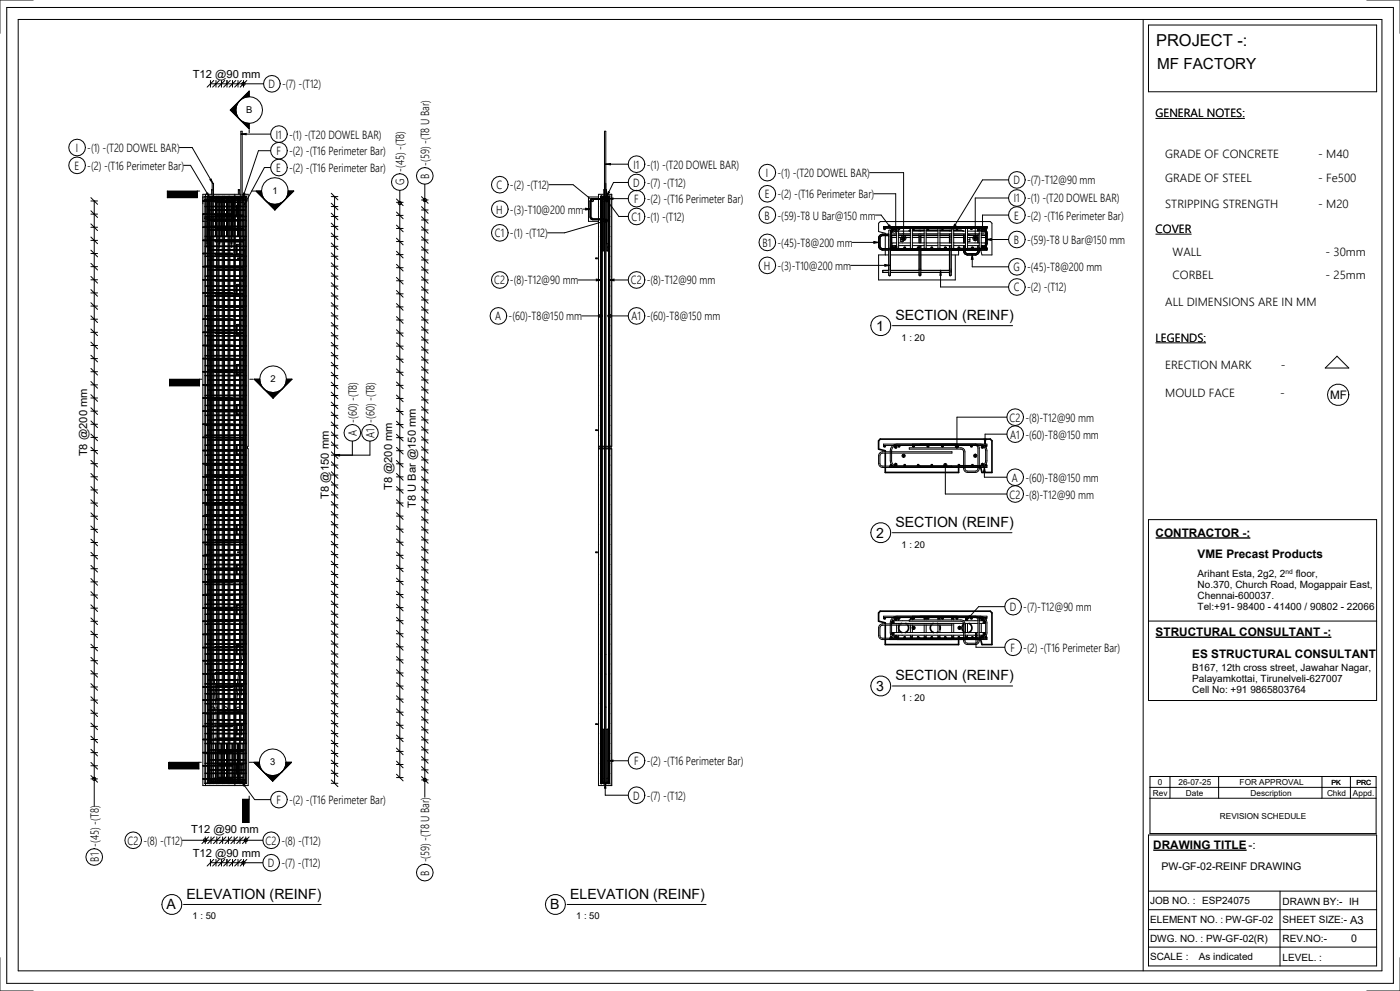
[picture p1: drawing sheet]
<svg xmlns="http://www.w3.org/2000/svg" width="420mm" height="297mm" viewBox="0 0 420 297" stroke-linecap="round" stroke-linejoin="round" font-family="sans-serif">
<defs><g id="words">
<text font-size="4.9" x="346.9" y="13.9">PROJECT -:</text>
<text font-size="4.6" x="347.2" y="20.7">MF FACTORY</text>
<g font-size="4.2">
<text x="268.7" y="95.9">SECTION (REINF)</text>
<text x="262.9" y="99.1">1</text>
<text x="262.9" y="161.2">2</text>
<text x="268.7" y="158">SECTION (REINF)</text>
<text x="268.7" y="203.9">SECTION (REINF)</text>
<text x="262.9" y="207.1">3</text>
<text x="56" y="269.4">ELEVATION (REINF)</text>
<text x="171.1" y="269.4">ELEVATION (REINF)</text>
<text x="50" y="272.6">A</text>
<text x="165" y="272.6">B</text>
</g>
<g font-size="3.5">
<text x="80.5" y="26.5">D -(7) -(T12)</text>
<text x="346.7" y="35.2">GENERAL NOTES:</text>
<text x="82.7" y="41.5">I1 -(1) -(T20 DOWEL BAR)</text>
<text x="22.7" y="45.6">I</text>
<text x="26.2" y="45.6">-(1) -(T20 DOWEL BAR)</text>
<text x="83" y="46.5">F -(2) -(T16 Perimeter Bar)</text>
<text x="349.6" y="47.3">GRADE OF CONCRETE</text>
<text x="395.5" y="47.3">- M40</text>
<text x="22.3" y="50.9">E -(2) -(T16 Perimeter Bar)</text>
<text x="82.9" y="51.6">E -(2) -(T16 Perimeter Bar)</text>
<text x="128.8" y="53.6" transform="rotate(-90 128.8 53.6)">B -(59) -(T8 U Bar)</text>
<text x="190" y="50.6">I1 -(1) -(T20 DOWEL BAR)</text>
<text x="229.8" y="53.1">I</text>
<text x="233.3" y="53.1">-(1) -(T20 DOWEL BAR)</text>
<text x="121.3" y="55.6" transform="rotate(-90 121.3 55.6)">G -(45) -(T8)</text>
<text x="149" y="56.7">C -(2) -(T12)</text>
<text x="190" y="56.1">D -(7) -(T12)</text>
<text x="229.4" y="59.4">E -(2) -(T16 Perimeter Bar)</text>
<text x="304.1" y="55.3">D -(7)-T12@90 mm</text>
<text x="349.6" y="54.6">GRADE OF STEEL</text>
<text x="395.5" y="54.6">- Fe500</text>
<text x="148.9" y="64">H -(3)-T10@200 mm</text>
<text x="190.3" y="60.9">F -(2) -(T16 Perimeter Bar)</text>
<text x="229.4" y="65.8">B -(59)-T8 U Bar@150 mm</text>
<text x="304.2" y="60.7">I1 -(1) -(T20 DOWEL BAR)</text>
<text x="304.3" y="65.8">E -(2) -(T16 Perimeter Bar)</text>
<text x="349.6" y="62.3">STRIPPING STRENGTH</text>
<text x="395.5" y="62.3">- M20</text>
<text x="148.5" y="71.1">C1 -(1) -(T12)</text>
<text x="189.5" y="66.2">C1 -(1) -(T12)</text>
<text x="346.7" y="69.9">COVER</text>
<text x="228.8" y="74">B1 -(45)-T8@200 mm</text>
<text x="304.2" y="73.2">B -(59)-T8 U Bar@150 mm</text>
<text x="351.8" y="76.8">WALL</text>
<text x="397.8" y="76.8">- 30mm</text>
<text x="229.2" y="80.9">H -(3)-T10@200 mm</text>
<text x="304.1" y="81.3">G -(45)-T8@200 mm</text>
<text x="351.8" y="83.5">CORBEL</text>
<text x="397.8" y="83.5">- 25mm</text>
<text x="148.3" y="85.3">C2 -(8)-T12@90 mm</text>
<text x="189.3" y="85.3">C2 -(8)-T12@90 mm</text>
<text x="304.2" y="87.4">C -(2) -(T12)</text>
<text x="349.6" y="91.6">ALL DIMENSIONS ARE IN MM</text>
<text x="148.6" y="96.1">A -(60)-T8@150 mm</text>
<text x="189.5" y="96.1">A1 -(60)-T8@150 mm</text>
<text x="346.7" y="102.5">LEGENDS:</text>
<text x="349.6" y="110.8">ERECTION MARK</text>
<text x="384.3" y="110.8">-</text>
<text x="349.6" y="119.1">MOULD FACE</text>
<text x="384.2" y="119.1">-</text>
<text x="399.1" y="119.7">MF</text>
<text x="107.1" y="130.7" transform="rotate(-90 107.1 130.7)">A -(60) -(T8)</text>
<text x="112.4" y="131.3" transform="rotate(-90 112.4 131.3)">A1 -(60) -(T8)</text>
<text x="302.9" y="126.4">C2 -(8)-T12@90 mm</text>
<text x="303.1" y="131.5">A1 -(60)-T8@150 mm</text>
<text x="302.9" y="149.5">C2 -(8)-T12@90 mm</text>
<text x="303.6" y="144.4">A -(60)-T8@150 mm</text>
<text x="346.8" y="160.9">CONTRACTOR -:</text>
<text x="359.3" y="167.3">VME Precast Products</text>
<text x="303" y="183.2">D -(7)-T12@90 mm</text>
<text x="346.8" y="190.7">STRUCTURAL CONSULTANT -:</text>
<text x="303.2" y="195.4">F -(2) -(T16 Perimeter Bar)</text>
<text x="357.7" y="197.1">ES STRUCTURAL CONSULTANT</text>
<text x="190.3" y="229.4">F -(2) -(T16 Perimeter Bar)</text>
<text x="190" y="239.7">D -(7) -(T12)</text>
<text x="83" y="241.1">F -(2) -(T16 Perimeter Bar)</text>
<text x="38.3" y="253.3">C2 -(8) -(T12)</text>
<text x="79.7" y="253.3">C2 -(8) -(T12)</text>
<text x="346" y="254.5">DRAWING TITLE</text>
<text x="374.6" y="254.5">-:</text>
<text x="29.6" y="258.3" transform="rotate(-90 29.6 258.3)">B1 -(45) -(T8)</text>
<text x="80.3" y="260">D -(7) -(T12)</text>
<text x="128.8" y="262.5" transform="rotate(-90 128.8 262.5)">B -(59) -(T8 U Bar)</text>
</g>
<g font-size="3.4">
<text x="57.8" y="23.3">T12 @90 mm</text>
<text x="26.1" y="136.8" transform="rotate(-90 26.1 136.8)">T8 @200 mm</text>
<text x="98.7" y="149.5" transform="rotate(-90 98.7 149.5)">T8 @150 mm</text>
<text x="117.7" y="147" transform="rotate(-90 117.7 147)">T8 @200 mm</text>
<text x="124.8" y="152.3" transform="rotate(-90 124.8 152.3)">T8 U Bar @150 mm</text>
<text x="57.3" y="249.8">T12 @90 mm</text>
<text x="57.8" y="256.8">T12 @90 mm</text>
<text x="405.1" y="276.9">A3</text>
</g>
<g font-size="3.2">
<text x="348.5" y="260.9">PW-GF-02-REINF DRAWING</text>
<text x="405.5" y="282.4">0</text>
</g>
<g font-size="3">
<text x="359.3" y="172.9">Arihant Esta, 2g2, 2</text>
<text x="388.8" y="172.9">floor,</text>
<text x="359.3" y="176.2">No.370, Church Road, Mogappair East,</text>
<text x="359.3" y="179.5">Chennai-600037.</text>
<text x="359.3" y="182.8">Tel:+91- 98400 - 41400 / 90802 - 22066</text>
<text x="357.7" y="201.1">B167, 12th cross street, Jawahar Nagar,</text>
<text x="357.7" y="204.4">Palayamkottai, Tirunelveli-627007</text>
<text x="357.7" y="207.8">Cell No: +91 9865803764</text>
<text x="345.1" y="270.9">JOB NO. :</text>
<text x="360.7" y="271.1">ESP24075</text>
<text x="384.8" y="271.4">DRAWN BY:-</text>
<text x="404.8" y="271.4">IH</text>
<text x="345.1" y="276.8">ELEMENT NO. :</text>
<text x="367.7" y="276.8">PW-GF-02</text>
<text x="384.8" y="276.8">SHEET SIZE:-</text>
<text x="345.1" y="282.4">DWG. NO. :</text>
<text x="345.1" y="287.7">SCALE :</text>
<text x="359.7" y="287.7">As indicated</text>
<text x="361.9" y="282.4">PW-GF-02(R)</text>
<text x="384.8" y="282.4">REV.NO:-</text>
<text x="384.8" y="288">LEVEL. :</text>
</g>
<g font-size="2.8">
<text x="73.9" y="33.9">B</text>
<text x="81.7" y="58.2">1</text>
<text x="270.5" y="102.1">1 : 20</text>
<text x="81.2" y="114.6">2</text>
<text x="270.5" y="164.2">1 : 20</text>
<text x="270.5" y="210.1">1 : 20</text>
<text x="81.1" y="229.5">3</text>
<text x="57.8" y="275.6">1 : 50</text>
<text x="172.9" y="275.6">1 : 50</text>
</g>
<g font-size="2.5">
<text x="345.9" y="238.6">Rev</text>
<text x="347.4" y="235.3">0</text>
<text x="353.6" y="235.3">26-07-25</text>
<text x="355.9" y="238.6">Date</text>
<text x="372" y="235.3">FOR APPROVAL</text>
<text x="375.3" y="238.6">Description</text>
<text x="398.2" y="238.6">Chkd</text>
<text x="406" y="238.6">Appd.</text>
<text x="366" y="245.4">REVISION SCHEDULE</text>
</g>
<g font-size="2.1">
<text x="399.5" y="235.2">PK</text>
<text x="407" y="235.2">PRC</text>
</g>
<text font-size="2" x="385.7" y="172">nd</text>
</g></defs>
<g fill="none" stroke="#000" stroke-width=".3">
<path d="M69.1 33l5.7 5.6v-1.6M69.1 33h1.7M70.8 33a4 4 0 0 0 4 4M74.8 29a4 4 0 0 1 4 4 4 4 0 0 1-4 4M74.8 29a4 4 0 0 0-4 4 4 4 0 0 0 4 4M74.8 29a4 4 0 0 0-4 4M74.8 29v-1.7l-5.7 5.7M74.8 39v.8M53.8 44.2h3.9l6.2 10.9M55.1 49.6h2.1l5.7 9.6M59.2 57.3v2h-9v-2h9.7M60.9 59.1h.6"/>
<path d="M61.5 59.8v-.9h12.4v176h-12.4v-1.3M61.7 58.3v.6M61.7 59h12.2M61.7 58.9v.9M62 58l.3-.2 .6 1.4zM62.1 59.7v.1h-.7v.3l.7 .1-1.2 .1h1.2M62.1 59.7v5.6h-.7v.3h.7v2.4M62.1 59.7h.2M62.2 58.9v.1M62.2 59.6l-.1 .1M62.2 59v.6M62.3 59.7v6.1"/>
<path d="M62.3 59.8h3.4M62.5 59v.8M62.8 59.6l-.2 .2M62.8 59v.8M63 53.9l.3-.2 .6 1.4zM63 59.3v.5M63.1 59v.3M63.4 59v.2M63.4 59.5v.3M63.5 57h.2M63.7 58.3h-2.8v177.2h13.6v-100.9l-.2-.2 .2-.6v-75.5h-1.8M63.7 56.9l-.2 1.4"/>
<path d="M63.7 58.9v-3.9h.4v3.9M63.7 59v.2M63.7 59.5v.3M63.7 59.5h-.2M63.7 59.2l-.4 .1v-.3v.8M63.7 59.5l-.4 .1 .2-.1M63.7 59.2h.2M63.7 59.5h.2M63.9 59v.8M64.1 58.3h8.2M64.1 59.2h.6v-.2v.6M64.1 59v.8"/>
<path d="M64.1 59.5h.6v.3M64.9 59v.2M64.9 59.5v.3M65.2 59v.2M65.2 59.5v.3M65.5 59.2h-.6v-.2v.6M65.5 59.5h-.6v.3M65.5 59v.8M65.7 59.7v6.1M65.7 59.7h.2M65.7 59.2h.6v-.2v.6M65.7 59v.6"/>
<path d="M65.7 59.5h.6v.3M65.7 59.6l.2 .1M65.9 59.7v5.6h3.5v-5.6M65.9 59.7v.1h3.5v-.1M66.7 59v.2M66.7 59.5v.3M66.9 59v.2M66.9 59.5v.3M67.1 59.2h-.5v-.2v.6M67.1 59v.8M67.1 59.5h-.5v.3M67.4 59.2h.6v-.2v.6"/>
<path d="M67.4 59v.8M67.4 59.5h.6v.3M68.4 59v.2M68.4 59.5v.3M68.7 59v.2M68.7 59.5v.3M68.8 59.2h-.6v-.2v.6M68.8 59v.8M68.8 59.5h-.6v.3M69 59.2h.6v-.2v.6M69 59v.8M69 59.5h.6v.4"/>
<path d="M69.4 59.7h.2M69.6 59.7v6.2M69.6 59.7v.2M69.6 59.8v.5M70.1 59.1v.1M70.1 59.5v.4M70.2 59v.2M70.2 59.5v.4M70.3 59.9v.1M70.4 59.2h-.5v-.2v.6M70.4 59v.9M70.4 59.5h-.5v.4"/>
<path d="M70.5 58.3v.6M70.6 59.2h.7v-.2v.6M70.6 59v.9M70.6 59.5h.7v.4M71.5 57h.3M71.5 58.3v-1.4h.3v1.4M71.9 59v.2M71.9 59.5v.4M72 59.2h-.5v-.2v.6M72 59v.9M72 59.5h-.5v.4M72.2 59.5l.7 .2-.2-.2v.4"/>
<path d="M72.2 59.2l.7 .1M72.3 58.9v-19.6h.4v19.6M72.3 59l-.1 .9M72.4 40.2l1.5-.2v.4zM72.4 40.2h8.8M72.7 59l.2 .3M72.9 59.3v-.3v.9M73.1 58.3v.6M73.1 57.9l.4 .1-.7 1.4zM73.2 59v.3M73.2 59.3v.6M73.3 58.3v.6"/>
<path d="M73.5 59.8l.1 .1h-4M73.5 59v.9M73.6 59v2.8M75.5 57.3h1M78.5 57.3a4 4 0 0 1 4-4 4 4 0 0 1 4 4M78.5 57.3a4 4 0 0 0 4 4 4 4 0 0 0 4-4M78.5 57.3a4 4 0 0 0 4 4M78.5 57.3h-1.7l5.7 5.6M81.2 45.2h-3.7l-4.7 14.2M86.5 57.3a4 4 0 0 1-4 4M86.5 57.3h1.6l-5.6 5.6M119 59.7l2 2"/>
<path d="M177.5 60h.2zM179.6 59.1h-3v7.3h3M179.6 59.8v5.9M180.3 58.9v.1zM180.3 59.8h-2.6l-.4 .6 .1 5 .5 .3h2.4M180.3 59.6h-2.6l-.5 .4-.1 .4 .1 5.1 .7 .4h2.4M180.3 58.9h.3v176h-.3zM180.6 59l.4-.1zM180.6 59.8l.1 .7M180.7 59.3l-.1 .3 .3-.5h1.2l.5 .5M180.7 59.3v1.2M180.7 59.3l.2-.1 .1 .1"/>
<path d="M180.8 59.2l-.1 .1M180.8 59.2h.1M180.9 59.2l.1 .1M181 59.3v1.2M181 59.3v.3h.4M181 58.9l1.6 .1M181.4 59.8h-.4v.7M181.4 58.3h-1.8v1.3M181.4 56.9l-.2 .1v1.3M181.4 58.9v-19.6h.4v19.6M181.4 59.1v175.6M181.8 59.8l.3 .1v.6"/>
<path d="M181.8 58.3h1.8v75.5l-.2 .2M181.8 56.9l.2 .1v1.3M181.8 59.1v175.6M182 60h.2zM182.1 59.3v1.2M182.1 59.3l.2-.1 .1 .1M182.1 59.3v.3h-.3M182.4 59.3v15.9h-.3v-14.7M182.4 59.3v.6M182.4 59.9l.2 .4M182.4 59.9l.2 .5M182.6 58.9h.2v176h-.2z"/>
<path d="M182.9 58.9v.1zM183.4 58.3v75.5M60.9 66.4h.6M60.9 68.1l8.8-.1v.2zM60.9 75.9h8.8v.2zM61.5 60.1v.1M61.5 60.3v3.8M61.5 64.3v1M61.5 65.6v2.4M61.5 68.2v3.8M61.5 72.1v3.8M61.5 76.1v3.8"/>
<path d="M61.7 66.4h.4M61.7 61.8h.4M61.7 62h.4M61.7 64.8h.4M61.7 65h.4M61.7 67.8h.4M61.7 68h.4M61.7 70.8h.4M61.7 70.9h.4M61.7 73.8h.4M61.7 73.9h.4M61.7 76.7h12.2"/>
<path d="M61.7 76.9h12.2M61.7 79.7h12.2M61.7 60.1v.1M61.7 60.3v3.8M61.7 64.3v1M61.7 65.6v2.4M61.7 68.2v3.8M61.7 72.1v3.8M61.7 76.1v3.8M62.1 64.1l-1.2 .1 1.2 .1M62.1 65.8v.7M62.1 65.1v.7"/>
<path d="M62.1 65.8h.2M62.1 68.2v3.8M62.1 72.1v2h.1M62.1 73h.1M62.2 76.7v.2M62.2 79.7v.2M62.2 65.8v2M62.2 68h.1M62.2 68.2v2.6M62.2 70.9v1.1M62.2 72.1v1.7M62.2 73.9v2"/>
<path d="M62.2 76.1v.6M62.2 76.9v2.8M62.3 60.2h3.4M62.3 60.3h3.4M62.3 64.1h3.4M62.3 64.3h3.4M62.3 61.8h3.4M62.3 62h3.4M62.3 64.8h3.4M62.3 65h3.4M62.3 60.1h3.4M62.3 65.3h3.4"/>
<path d="M62.3 65.6h3.4M62.5 75h.6M62.5 74.9h.6M62.5 71.9h.6M62.5 69h11.1M62.5 68.9h11.1M62.5 66h11.1M62.5 65.9h11.1M62.5 63h3.2M62.5 62.9h3.2M62.5 60.1v.1M62.5 60.3v1.5"/>
<path d="M62.5 62v2.1M62.5 64.3v.5M62.5 65v.3M62.5 65.6v2.2M62.5 68h.1M62.5 68.2v2.6M62.5 70.9v1.1M62.5 72.1v1.7M62.5 73.9v2M62.5 76.1v.6M62.5 76.9v2.8M62.5 75.2h.3"/>
<path d="M62.8 60.5v1.3M62.8 62v.9M62.8 63v1.1M62.8 64.3v.5M62.8 65v.3M62.8 65.6v.3M62.8 66v1.8M62.8 68h.1M62.8 68.2v.7M62.8 69v1.8M62.8 70.9v1M62.8 72.1v1.7"/>
<path d="M62.8 73.9v1M62.8 75v.9M62.8 76.9v1h-.3h.6M62.8 60.1v.1M62.8 76.1v.6M63 60.1v.1M63 60.3v1.5M63 62v.9M63 63v1.1M63 64.3v.5M63 65v.3M63 65.6v.3"/>
<path d="M63 66v1.8M63 68h.1M63 68.2v.7M63 69v1.8M63.1 78h-.6h.3v1.7M63.1 78h10.1v1.7M63.1 75h10.1v1.7M63.1 70.9v1M63.1 72.1v1.7M63.1 73.9v1M63.1 75v.9M63.1 76.1v.6"/>
<path d="M63.1 76.9v1M63.1 78v1.7M63.2 70.9v1M63.2 72.1v1.7M63.2 73.9v1M63.2 75v.9M63.2 76.1v.6M63.2 76.9v1M63.2 78v1.7M63.3 60.1v.1M63.3 60.3v1.5M63.3 62v.9"/>
<path d="M63.3 63v1.1M63.3 64.3v.5M63.3 65v.3M63.3 65.6v.3M63.3 66v1.8M63.3 68h.1M63.3 68.2v.7M63.3 69v1.8M63.3 66.1h.4M63.3 66.3h.4M63.4 66.4h.3M63.4 77.6h.3"/>
<path d="M63.4 77.4h.3M63.4 60.1v.1M63.4 60.3v1.5M63.4 62v.9M63.4 63v1.1M63.4 64.3v.5M63.4 65v.3M63.4 65.6v.3M63.4 66v.1M63.4 66.3v1.5M63.4 68h.1M63.4 68.2v.7"/>
<path d="M63.4 69v1.8M63.4 70.9v1M63.4 72.1v1.7M63.4 73.9v1M63.4 75v.9M63.4 76.1v.6M63.4 76.9v1M63.4 78v1.7M63.7 60.1v.1M63.7 60.3v1.5M63.7 62v.9M63.7 63v1.1"/>
<path d="M63.7 64.3v.5M63.7 65v.3M63.7 65.6v.3M63.7 66v1.8M63.7 68h.1M63.7 68.2v.7M63.7 69v1.8M63.7 70.9v1M63.7 72.1v1.7M63.7 73.9v1M63.7 75v.9M63.7 76.1v.6"/>
<path d="M63.7 76.9v1M63.7 78v1.7M63.9 60.1v.1M63.9 60.3v1.5M63.9 62v.9M63.9 63v1.1M63.9 64.3v.5M63.9 65v.3M63.9 65.6v.3M63.9 66v1.8M63.9 68h.1M63.9 68.2v.7"/>
<path d="M63.9 69v1.8M63.9 70.9v1M63.9 72.1v1.7M63.9 73.9v1M63.9 75v.9M63.9 76.1v.6M63.9 76.9v1M63.9 78v1.7M64.1 66.4h.6M64.1 60.1v.1M64.1 60.3v1.5M64.1 62v.9"/>
<path d="M64.1 63v1.1M64.1 64.3v.5M64.1 65v.3M64.1 65.6v.3M64.1 66v1.8M64.1 68h.1M64.1 68.2v.7M64.1 69v1.8M64.1 70.9v1M64.1 72.1v1.7M64.1 73.9v1M64.1 75v.9"/>
<path d="M64.1 76.1v.6M64.1 76.9v1M64.1 78v1.7M64.1 66.1h.6M64.1 66.3h.6M64.7 60.6v.1M64.7 64.5v.2M64.7 68.4v.2M64.7 60.1v.1M64.7 60.3v1.5M64.7 62v.9M64.7 63v1.1"/>
<path d="M64.7 64.3v.5M64.7 65v.3M64.7 65.6v.3M64.7 66v1.8M64.7 68h.1M64.7 68.2v.7M64.7 69v1.8M64.9 68.6h.6M64.9 68.4h.6M64.9 64.7h.6M64.9 64.5h.6M64.9 60.7h.6"/>
<path d="M64.9 60.6h.6M64.9 60.1v.1M64.9 60.3v1.5M64.9 62v.9M64.9 63v1.1M64.9 64.3v.5M64.9 65v.3M64.9 65.6v.3M64.9 66v1.8M64.9 68h.1M64.9 68.2v.7M64.9 69v1.8"/>
<path d="M64.9 66.1h.6M64.9 66.3h.6M64.9 60.3v.3M64.9 60.7v1.1M64.9 64.3v.2M64.9 64.7v.1M64.9 66v.1M64.9 66.3v1.5M64.9 68.2v.2M64.9 68.6v.3M64.9 70.9v1M64.9 72.1v.2"/>
<path d="M64.9 72.5v1.3M64.9 73.9v1M64.9 75v.9M64.9 76.1v.2M64.9 76.4v.3M64.9 76.9v1M64.9 78v1.7M65.2 66.4h.3M65.2 60.1v.1M65.2 60.3v.3M65.2 60.7v1.1M65.2 62v.9"/>
<path d="M65.2 63v1.1M65.2 64.3v.2M65.2 64.7v.1M65.2 65v.3M65.2 65.6v.3M65.2 66v.1M65.2 66.3v1.5M65.2 68h.1M65.2 68.2v.2M65.2 68.6v.3M65.2 69v1.8M65.2 70.9v1"/>
<path d="M65.2 72.1v.2M65.2 72.5v1.3M65.2 73.9v1M65.2 75v.9M65.2 76.1v.2M65.2 76.4v.3M65.2 76.9v1M65.2 78v1.7M65.5 72.3h-1v.2h1M65.5 76.3h-1v.1h1M65.5 60.1v.1M65.5 60.3v1.5"/>
<path d="M65.5 62v.9M65.5 63v1.1M65.5 64.3v.5M65.5 65v.3M65.5 65.6v.3M65.5 66v1.8M65.5 68h.1M65.5 68.2v.7M65.5 69v1.8M65.5 70.9v1M65.5 72.1v1.7M65.5 73.9v1"/>
<path d="M65.5 75v.9M65.5 76.1v.6M65.5 76.9v1M65.5 78v1.7M65.7 76.4h1.4M65.7 76.3h1.4M65.7 65.8v.1M65.7 66v1.8M65.7 68h.1M65.7 68.2v.7M65.7 69v1.8M65.7 70.9v1"/>
<path d="M65.7 72.1v1.7M65.7 73.9v1M65.7 75v.9M65.7 76.1v.6M65.7 76.9v1M65.7 78v1.7M65.7 73h.2M65.7 66.1h.6M65.7 66.3h.6M65.9 65.9v.1M65.9 68.9v.1M65.9 71.9v.1"/>
<path d="M65.9 74.9v.1M65.9 77.9v.1M65.9 65.1v.7h-.2M65.9 66.4h.4M65.9 72.5h1.2M65.9 72.3h1.2M65.9 68.6h.4M65.9 68.4h.4M65.9 64.7h.4M65.9 64.5h.4M65.9 60.7h.4M65.9 60.6h.4"/>
<path d="M65.9 60.1l3.5 .1zM65.9 60.3h3.5M65.9 64.1h3.5M65.9 64.3h3.5M65.9 61.8h3.5M65.9 62h3.5M65.9 64.8h3.5M65.9 65h3.5M65.9 62.9h3.5M65.9 63h3.5M65.9 73.9l-.2 .2M65.9 65.9v-.3h3.5v.3"/>
<path d="M65.9 66v.1M65.9 66.3v1.5M65.9 68h.1M65.9 68.2v.7M65.9 69v1.8M65.9 70.9v1M65.9 72.1v1.7M66.3 60.1v.1M66.3 60.3v1.5M66.3 62v.9M66.3 63v1.1M66.3 64.3v.5"/>
<path d="M66.3 65v.3M66.3 65.6v.3M66.3 66v1.8M66.3 68h.1M66.3 68.2v.7M66.3 69v1.8M66.6 66.4h.1M66.6 68.6h.5M66.6 68.4h.5M66.6 64.7h.5M66.6 64.5h.5M66.6 60.7h.5"/>
<path d="M66.6 60.6h.5M66.6 60.1v.1M66.6 60.3v1.5M66.6 62v.9M66.6 63v1.1M66.6 64.3v.5M66.6 65v.3M66.6 65.6v.3M66.6 66v1.8M66.6 68h.1M66.6 68.2v.7M66.6 69v1.8"/>
<path d="M66.6 66.1h.5M66.6 66.3h.5M66.7 60.1v.1M66.7 60.3v.3M66.7 60.7v1.1M66.7 62v.9M66.7 63v1.1M66.7 64.3v.2M66.7 64.7v.1M66.7 65v.3M66.7 65.6v.3M66.7 66v.1"/>
<path d="M66.7 66.3v1.5M66.7 68h.1M66.7 68.2v.2M66.7 68.6v.3M66.7 69v1.8M66.7 70.9v1M66.7 72.1v.2M66.7 72.5v1.3M66.7 73.9v1M66.7 75v.9M66.7 76.1v.2M66.7 76.4v.3"/>
<path d="M66.7 76.9v1M66.7 78v1.7M66.9 66.4h.2M66.9 60.1v.1M66.9 60.3v.3M66.9 60.7v1.1M66.9 62v.9M66.9 63v1.1M66.9 64.3v.2M66.9 64.7v.1M66.9 65v.3M66.9 65.6v.3"/>
<path d="M66.9 66v.1M66.9 66.3v1.5M66.9 68h.1M66.9 68.2v.2M66.9 68.6v.3M66.9 69v1.8M66.9 70.9v1M66.9 72.1v.2M66.9 72.5v1.3M66.9 73.9v1M66.9 75v.9M66.9 76.1v.2"/>
<path d="M66.9 76.4v.3M66.9 76.9v1M66.9 78v1.7M67.1 60.1v.1M67.1 60.3v1.5M67.1 62v.9M67.1 63v1.1M67.1 64.3v.5M67.1 65v.3M67.1 65.6v.3M67.1 66v1.8M67.1 68h.1"/>
<path d="M67.1 68.2v.7M67.1 69v1.8M67.1 70.9v1M67.1 72.1v1.7M67.1 73.9v1M67.1 75v.9M67.1 76.1v.6M67.1 76.9v1M67.1 78v1.7M67.4 66.4h.6M67.4 76.4h1.4M67.4 76.3h1.4"/>
<path d="M67.4 72.5h1.4M67.4 72.3h1.4M67.4 68.6h.6M67.4 68.4h.6M67.4 64.7h.6M67.4 64.5h.6M67.4 60.7h.6M67.4 60.6h.6M67.4 60.1v.1M67.4 60.3v1.5M67.4 62v.9M67.4 63v1.1"/>
<path d="M67.4 64.3v.5M67.4 65v.3M67.4 65.6v.3M67.4 66v1.8M67.4 68h.1M67.4 68.2v.7M67.4 69v1.8M67.4 70.9v1M67.4 72.1v1.7M67.4 73.9v1M67.4 75v.9M67.4 76.1v.6"/>
<path d="M67.4 76.9v1M67.4 78v1.7M67.4 66.1h.6M67.4 66.3h.6M68 60.1v.1M68 60.3v1.5M68 62v.9M68 63v1.1M68 64.3v.5M68 65v.3M68 65.6v.3M68 66v1.8"/>
<path d="M68 68h.1M68 68.2v.7M68 69v1.8M68.2 66.4h.2M68.2 68.6h.6M68.2 68.4h.6M68.2 64.7h.6M68.2 64.5h.6M68.2 60.7h.6M68.2 60.6h.6M68.2 60.1v.1M68.2 60.3v1.5"/>
<path d="M68.2 62v.9M68.2 63v1.1M68.2 64.3v.5M68.2 65v.3M68.2 65.6v.3M68.2 66v1.8M68.2 68h.1M68.2 68.2v.7M68.2 69v1.8M68.2 66.1h.6M68.2 66.3h.6M68.4 60.1v.1"/>
<path d="M68.4 60.3v.3M68.4 60.7v1.1M68.4 62v.9M68.4 63v1.1M68.4 64.3v.2M68.4 64.7v.1M68.4 65v.3M68.4 65.6v.3M68.4 66v.1M68.4 66.3v1.5M68.4 68h.1M68.4 68.2v.2"/>
<path d="M68.4 68.6v.3M68.4 69v1.8M68.4 70.9v1M68.4 72.1v.2M68.4 72.5v1.3M68.4 73.9v1M68.4 75v.9M68.4 76.1v.2M68.4 76.4v.3M68.4 76.9v1M68.4 78v1.7M68.7 66.4h.1"/>
<path d="M68.7 60.1v.1M68.7 60.3v.3M68.7 60.7v1.1M68.7 62v.9M68.7 63v1.1M68.7 64.3v.2M68.7 64.7v.1M68.7 65v.3M68.7 65.6v.3M68.7 66v.1M68.7 66.3v1.5M68.7 68h.1"/>
<path d="M68.7 68.2v.2M68.7 68.6v.3M68.7 69v1.8M68.7 70.9v1M68.7 72.1v.2M68.7 72.5v1.3M68.7 73.9v1M68.7 75v.9M68.7 76.1v.2M68.7 76.4v.3M68.7 76.9v1M68.7 78v1.7"/>
<path d="M68.8 60.1v.1M68.8 60.3v1.5M68.8 62v.9M68.8 63v1.1M68.8 64.3v.5M68.8 65v.3M68.8 65.6v.3M68.8 66v1.8M68.8 68h.1M68.8 68.2v.7M68.8 69v1.8M68.8 70.9v1"/>
<path d="M68.8 72.1v1.7M68.8 73.9v1M68.8 75v.9M68.8 76.1v.6M68.8 76.9v1M68.8 78v1.7M69 66.4h.4M69 76.4h1.4M69 76.3h1.4M69 72.5h.4M69 72.3h.4M69 68.6h.4"/>
<path d="M69 68.4h.4M69 64.7h.4M69 64.5h.4M69 60.7h.4M69 60.6h.4M69 60.1v.1M69 60.3v1.5M69 62v.9M69 63v1.1M69 64.3v.5M69 65v.3M69 65.6v.3"/>
<path d="M69 66v1.8M69 68h.1M69 68.2v.7M69 69v1.8M69 70.9v1M69 72.1v1.7M69 73.9v1M69 75v.9M69 76.1v.6M69 76.9v1M69 78v1.7M69 66.1h.6"/>
<path d="M69 66.3h.6M69.4 65.1l.1 .8 .1-.8M69.4 73h.2M69.4 73.9h.2M69.4 66v.1M69.4 66.3v1.5M69.4 68h.1M69.4 68.2v.7M69.4 69v1.8M69.4 70.9v1M69.4 72.1v1.7M69.6 62.9h4"/>
<path d="M69.6 63h4M69.6 60h4M69.6 66.4h.1M69.6 72.5h.8M69.6 72.3h.8M69.6 68.6h.1M69.6 68.4h.1M69.6 64.7h.1M69.6 64.5h.1M69.6 60.7h.1M69.6 60.6h.1M69.6 64.1v.2"/>
<path d="M69.6 61.8h4.3M69.6 62h4.3M69.6 64.8h4.3M69.6 65h4.3M69.6 66v.1M69.6 66.3v1.5M69.6 68h.1M69.6 68.2v.7M69.6 69v1.8M69.6 70.9v1M69.6 72.1v1.7M69.6 60.1h.1"/>
<path d="M69.6 60v.2M69.6 60.3v1.5M69.6 62v.9M69.6 63v1.1M69.6 64.3v.5M69.6 65v.9M69.6 66v1.8M69.7 72v.1h-8.8l12.3-.1v1.8M69.7 79.9v.1l-8.8-.1h13M69.9 68.6h.5M69.9 68.4h.5M69.9 64.7h.5"/>
<path d="M69.9 64.5h.5M69.9 60.7h.5M69.9 60.6h.5M69.9 60v1.8M69.9 62v.9M69.9 63v1.8M69.9 65v.9M69.9 66v1.8M69.9 68v.9M69.9 69v1.8M69.9 60.1h.5M69.9 66.1h.5"/>
<path d="M69.9 66.3h.5M70.1 66.3l-.2 .1M70.1 60.1v.5M70.1 60.7v1.1M70.1 62v.9M70.1 63v1.5M70.1 64.7v.1M70.1 65v.9M70.1 66v.1M70.2 60.1v.5M70.2 60.7v1.1M70.2 62v.9"/>
<path d="M70.2 63v1.5M70.2 64.7v.1M70.2 65v.9M70.2 66v.1M70.2 66.3v1.5M70.2 68v.4M70.2 68.6v.3M70.2 69v1.8M70.2 70.9v1M70.2 72v.3M70.2 72.5v1.3M70.2 73.9v1"/>
<path d="M70.2 75v1.3M70.2 76.4v.3M70.2 76.9v1M70.2 78v1.7M70.2 79.9v.3M70.3 62.9v.1M70.3 65.9v.1M70.3 68.9v.1M70.3 71.9v.1M70.3 74.9v.1M70.3 77.9v.1M70.4 60v1.8"/>
<path d="M70.4 62v.9M70.4 63v1.8M70.4 65v.9M70.4 66v1.8M70.4 68v.9M70.4 69v1.8M70.4 70.9v1M70.4 72v1.8M70.4 73.9v1M70.4 75v1.7M70.4 76.9v1M70.4 78v1.7"/>
<path d="M70.4 79.9v1M70.6 76.3h2.3M70.6 76.4h2.3M70.6 72.3h2.3M70.6 72.5h2.3M70.6 68.6h.7v.3M70.6 64.7h.7v.1M70.6 60.7h.7v1.1M70.6 60v1.8M70.6 62v.9M70.6 63v1.8M70.6 65v.9"/>
<path d="M70.6 66v1.8M70.6 68v.9M70.6 69v1.8M70.6 70.9v1M70.6 72v1.8M70.6 73.9v1M70.6 75v1.7M70.6 76.9v1M70.6 78v1.7M70.6 79.9v1M70.6 60.1h.7M70.6 66.1h.7"/>
<path d="M70.6 66.3h.7M70.7 76.4h.4M70.7 76.3h.4M70.7 72.5h.4M70.7 72.3h.4M70.7 68.6h.4M70.7 68.4h.4M70.7 64.7h.4M70.7 64.5h.4M70.7 60.7h.4M70.7 60.6h.4M71 61.5v.3"/>
<path d="M71 62v.9M71 63v1.5M71 73.2v.6M71 73.9v1M71 75v1.3M71 61.5h.3M71 73.2h.9M71 76.3h.9M71 61.5l.2 .2M71 73.2l.2 .2M71.1 76.3h.4M71.1 76.4h.4"/>
<path d="M71.1 76.3v.1M71.1 72.3h.4M71.1 72.5h.4M71.1 72.3v.2M71.1 68.4h.4M71.1 68.6h.4M71.1 68.4v.2M71.1 64.5h.4M71.1 64.7h.4M71.1 64.5v.2M71.1 60.6h.4M71.1 60.7h.4"/>
<path d="M71.1 60.6v.1M71.2 61.7v.1M71.2 62v.9M71.2 63v1.3M71.2 73.4v.4M71.2 73.9v1M71.2 75v1.1M71.2 64.3l-.2 .2M71.2 61.7h.1M71.2 64.3h.1M71.2 76.1l-.2 .2M71.2 73.4h.7"/>
<path d="M71.2 76.1h.7M71.3 68v.4h-.7M71.3 63v1.5h-.7M71.3 60v.6h-.7M71.3 62v.9M71.3 65v.9M71.3 66v1.8M71.3 69v1.8M71.4 77.4v.2M71.5 68.4h1.4M71.5 68.6h1.4M71.5 64.5h1.4"/>
<path d="M71.5 64.7h1.4M71.5 60.6h1.4M71.5 60.7h1.4M71.5 61.5h.4M71.5 61.7h.4M71.5 64.3h.4M71.5 60v.6M71.5 60.7v1.1M71.5 62v.9M71.5 63v1.5M71.5 64.7v.1M71.5 65v.9"/>
<path d="M71.5 66v1.8M71.5 68v.4M71.5 68.6v.3M71.5 69v1.8M71.5 60.1h.5M71.5 66.1h.5M71.5 66.3h.5M71.9 77.4h-.5v.2h.5M71.9 60.1v.5M71.9 60.7v1.1M71.9 62v.9M71.9 63v1.5"/>
<path d="M71.9 64.7v.1M71.9 65v.9M71.9 66v.1M71.9 66.3v1.5M71.9 68v.4M71.9 68.6v.3M71.9 69v1.8M71.9 70.9v1M71.9 72v.3M71.9 72.5v1.3M71.9 73.9v1M71.9 75v1.3"/>
<path d="M71.9 76.4v.3M71.9 76.9v1M71.9 78v1.7M71.9 79.9v.3M72 60v.6M72 60.7v1.1M72 62v.9M72 63v1.5M72 64.7v.1M72 65v.9M72 66v1.8M72 68v.4"/>
<path d="M72 68.6v.3M72 69v1.8M72 70.9v1M72 72v.3M72 72.5v1.3M72 73.9v1M72 75v1.3M72 76.4v.3M72 76.9v1M72 78v1.7M72 79.9v.3M72.2 61.5h.1"/>
<path d="M72.2 73.2h.1M72.2 76.3h.1M72.2 61.7h.1M72.2 64.3h.1M72.2 73.4h.1M72.2 76.1h.1M72.2 60v.6M72.2 60.7v1.1M72.2 62v.9M72.2 63v1.5M72.2 64.7v.1M72.2 65v.9"/>
<path d="M72.2 66v1.8M72.2 68v.4M72.2 68.6v.3M72.2 69v1.8M72.2 70.9v1M72.2 72v.3M72.2 72.5v1.3M72.2 73.9v1M72.2 75v1.3M72.2 76.4v.3M72.2 76.9v1M72.2 78v1.7"/>
<path d="M72.2 79.9v.3M72.2 60.1h.1M72.2 66.1h.1M72.2 66.3h.1M72.7 79.9v.3h.2M72.7 75v1.3h.2M72.7 72v.3h.2M72.7 68v.4h.2M72.7 63v1.5h.2M72.7 60v.6h.2M72.7 62v.9M72.7 65v.9"/>
<path d="M72.7 66v1.8M72.7 69v1.8M72.7 70.9v1M72.7 73.9v1M72.7 76.9v1M72.7 78v1.7M72.7 60.1h.2M72.7 66.1h.2M72.7 66.3h.2M72.9 76.4h-.2v.3M72.9 72.5h-.2v1.3M72.9 68.6h-.2v.3"/>
<path d="M72.9 64.7l-.2 .1M72.9 60.7h-.2v1.1M72.9 76.3v.1M72.9 72.3v.2M72.9 68.4v.2M72.9 64.5v.2M72.9 60.6v.1M72.9 60.6h.1M72.9 60v1.8M72.9 62v.9M72.9 63v1.8M72.9 65v.9"/>
<path d="M72.9 66v1.8M72.9 68v.9M72.9 69v1.8M72.9 60.7h.1M73.1 79.9v1h.5l-.1-1M73.1 76.9v1h.5l-.1-1M73.1 79.7v-1.7h.5l-.1 1.7M73.1 73.9v1h.5M73.1 70.9v1h.5M73.2 79.9v1h-10.1M73.2 76.9v1h-10.1M73.2 73.9v1h-10.1"/>
<path d="M73.2 70.9v1h-10.1M73.2 60v1.8M73.2 62v.9M73.2 63v1.8M73.2 65v.9M73.2 66v1.8M73.2 68v.9M73.2 69v1.8M73.5 75.2h.1M73.5 60v1.8M73.5 62v.9M73.5 63v1.8"/>
<path d="M73.5 65v.9M73.5 66v1.8M73.5 68v.9M73.5 69v1.8M73.5 70.9v1M73.5 72v1.8M73.5 73.9v1M73.5 75v1.7M73.6 75h-.5v1.7M73.6 72h-.5v1.8M73.6 62v2.8M73.6 65v2.8"/>
<path d="M73.6 68v2.8M73.6 70.9v2.9M73.6 73.9v2.8M73.6 76.9v2.8M73.6 79.9v2.8M73.9 67.8h-11.7v.2h11.7M73.9 70.8h-11.7v.1h11.7M73.9 73.8h-11.7v.1h11.7M82.5 61.3v1.6M119 72.4h2M119 79.3l2 2M119 75.3l2 2"/>
<path d="M119 76.3h2M119 71.4l2 2M119 67.5l2 2M119 68.5h2M119 63.6l2 2M119 64.6h2M119 60.7h2M120 60.7v172.4M177.5 65.5h.2zM178.9 77.4v.2M179.6 65.9v169.6h4v-100.9l-.2-.2M179.6 77.4h-.8v.2h.8"/>
<path d="M180.2 61.9h.1zM180.2 64.9h.1zM180.2 70.9h.1zM180.2 73.8h.1zM180.2 76.8h.1zM180.2 79.8h.1zM180.3 67.8v.2zM180.6 65.9h.1M180.6 65.7h.1M180.7 60.5v14.7h.3v-14.7M181 65.9h.4M181 65.7h.4"/>
<path d="M181.8 66l.2 .5zM181.8 65.8l.3 .4M181.8 66.1v.2zM182 66.5l.1 6.5M182.4 74.1h.2M182.8 61.9h.2zM182.8 64.9h.2zM182.8 70.9h.2zM182.8 73.8h.2zM182.8 76.8h.2zM182.8 79.8h.2zM182.9 67.8v.2z"/>
<path d="M265.1 67.9h31v.4h-31zM265.3 68.3h.3l.1 .3-.1 .2h-.3l-.2-.2zM265.6 70.2v-.3l-2-.5v-2.5l.5-.5h33l.5 .5v9.5h-3l-.3-1.5M265.6 70.6v3.9M265.6 74.9v1.5M266.7 71.9v-1.3l-2.1 .1-.5 .5-.1 2.5 .3 .6 .5 .2h1.9M266.7 70.2l-2.2 .1-.7 .5-.2 .6v2.3l.4 .9 .8 .3h1.9M266.7 76.4h-3.1v7.5h23v-7.5M266.9 74.5h29.2v.4h-29.2zM267.2 73.4l.8 1.1M267.2 74.5v-3.6a2.46 2.46 0 0 1 .8-2.6l-.8 1.2-.1-.5-.4 .2v11.9h-1.8v.6h1.8v.7M267.2 76.4h8.6"/>
<path d="M267.2 74.9v6.2h8.6v-6.2M267.2 74h.3l.2 .3-.2 .2h-.3l-.1-.2zM267.5 72.9l.5 1.2 1.1 .4M267.5 70.4h1.5M267.5 70.6h1.5M267.5 71.2h1.5M267.5 69.8h.7M267.6 69.8h.1M268.2 70.1h.8M268.5 68.6l.3-.2 .3 .2 .1 .3-.2 .3h-.4l-.2-.3zM268.5 73.8l.3-.1 .3 .1 .1 .4-.2 .2h-.4l-.2-.2zM269 70.1l.2 4.4"/>
<path d="M269 73.6l-1.3-.1 .6 .8 .8 .2M269 72.8h-1.2l-.2 .3-.1-.2M269.1 68.3l-1.1 .5-.4 .7 .2-.2h1.2M269.1 68.3l-.8 .2-.7 1-.1 3.4M269.2 68.3l-.2 1.8M269.5 68.3l.1 1.8M269.6 68.3h.3l.2 .3-.2 .2h-.3l-.1-.2zM269.6 70.1l-.1 4.4M269.6 73.6h3.6M269.6 72.8h3.6M269.6 70.1h3.6M269.6 69.3h3.6"/>
<path d="M269.6 70.4h3.6M269.6 70.6h3.6M269.6 71.2h3.6M270.3 71.2v.7M270.3 71.9h.7M270.3 71.9v.5h.7v-.5M271 71.2v.7M271.3 74h.3l.1 .3-.1 .2h-.3l-.2-.2zM273.2 70.1l.1 4.4M273.2 69h-.4v.3M273.3 68.3l-.1 1.8M273.6 68.3l.2 .3"/>
<path d="M273.8 70.1l-.2 4.4M273.8 68.6v1.5M273.8 70.6h2v1.3M273.8 69h2M273.8 70.4h2M273.8 72.8h3.5M273.8 73.6h3.5M273.8 69.3h3.5M273.8 70.1h3.5M273.8 71.2h2M274 68.3h.3l.1 .3-.1 .2h-.3l-.2-.2zM275.4 74h.3l.1 .3-.1 .2h-.3l-.2-.2z"/>
<path d="M275.8 70.1v2.7M275.8 69.3a.27 .27 0 0 1 .2-.4 .27 .27 0 0 1 .3 .4M275.8 73.6v.9M276.2 69h1.1M276.3 70.1v2.7M276.3 76.4h8.6M276.3 70.4h1M276.3 73.6v.9M276.3 74.9v6.2h8.6v-6.2M276.3 71.2h1M277.3 70.1l.1 4.4M277.3 70.6h-1v1.3"/>
<path d="M277.4 68.3l-.1 1.8M277.8 68.3l.1 1.8M277.9 70.1l-.1 4.4M277.9 69h3.5M277.9 70.4h3.5M277.9 70.6h3.5M277.9 72.8h3.5M277.9 73.6h3.5M277.9 69.3h3.5M277.9 70.1h3.5M277.9 71.2h3.5M278.3 68.3h.3l.2 .3-.2 .2h-.3l-.1-.2z"/>
<path d="M279.4 74h.3l.2 .3-.2 .2h-.3l-.1-.2zM281.4 70.1l.2 4.4M281.6 68.3l-.2 1.8M281.9 68.3l.1 1.8M282 70.1l-.1 4.4M282 70.6h2.9v1.3M282 69h2.9M282 70.4h2.9M282 72.8h3.6M282 73.6h3.6M282 69.3h3.6M282 70.1h3.6"/>
<path d="M282 71.2h2.9M282.7 68.3h.3l.1 .3-.1 .2h-.3l-.2-.2zM283.5 74h.3l.1 .3-.1 .2h-.3l-.2-.2zM284.9 70.1v2.7M284.9 69.3a.27 .27 0 0 1 .2-.4 .27 .27 0 0 1 .3 .4M284.9 73.6v.9M285.3 69h.3M285.4 74.9v7.5l-.3 .3-.2-.3M285.4 70.1v2.7M285.4 70.4h.2M285.4 73.6v.9M285.4 71.2h.2"/>
<path d="M285.6 70.1l.1 4.4M285.6 70.6h-.2v1.3M285.7 68.3l-.1 1.8M286 68.3l.2 1.8M286.2 69h2.1l.8 .3M286.2 70.1l-.2 4.4M286.2 70.4h3.5M286.2 72.8h3.5M286.2 73.6h3.5M286.2 69.3h3.5M286.2 70.1h3.5M286.2 70.6h2.9"/>
<path d="M286.2 71.2h2.9M287 68.3h.3l.1 .3-.1 .2h-.3l-.2-.2zM287.6 74h.3l.1 .3-.1 .2h-.3l-.2-.2zM287.6 74.9v1.5h-2.2M289.1 75.2l.4 .9 .8 .3M289.1 74.4l-1.5 .1M289.1 70.4v2.4M289.1 73.6v.9M289.1 74.9v.3M289.5 74.9l.1 .7 .7 .4h2.5l.5-.4 .1-.7M289.5 74.4h.2M289.5 70.4v2.4"/>
<path d="M289.5 73.6v.9M289.5 70.6h.2M289.5 71.2h.2M289.7 70.1l.1 4.4M289.8 68.3l-.1 1.8M290.2 68.3l.1 1.8M290.3 74.4h3.1M290.3 70.1l-.1 4.4M290.3 73.6h3.5M290.3 72.8h3.5M290.3 70.1h3.5M290.3 69.3h3.5"/>
<path d="M290.3 71.9h.7M290.3 70.6h3.1M290.3 71.2h3.1M290.3 76.4h2.3M291 71.2v.7M291 71.9v.5h-.7M291 70.4v.2M291.3 68.3h.3l.2 .3-.2 .2h-.3l-.1-.2zM291.6 74h.3l.2 .3-.2 .2h-.3l-.1-.2zM292.6 68.3l.6 .3 .2 .7M293.4 70.4v2.4M293.4 73.6v.9"/>
<path d="M293.5 68.3l.3 .7zM293.8 70.1l.2 4.4M293.8 70.4h-3.5M293.8 75.2l-.3 .9-.9 .3M293.8 74.4h.1M293.8 74.4v.1M293.8 74.9v.3M294 68.3l-.2 1.8M294.3 68.3l.1 1.8M294.3 68.3l.6 .2 .6 .6M294.3 68.3l1 .5 .4 .7v3.4M294.4 70.1l-.1 4.4"/>
<path d="M294.4 72.8h1l.3 .3v-.2M294.4 70.1h.7M294.4 70.4h1.3M294.4 70.6h1.3M294.4 71.2h1.3M294.5 68.6l.3-.2 .3 .2 .1 .3-.2 .3h-.4l-.2-.3zM294.5 73.8l.3-.1 .3 .1 .1 .4-.2 .2h-.4l-.2-.2zM295.5 69.1l.2 .4-1.3-.2M295.7 68.3h.3l.1 .3-.1 .2h-.3l-.2-.2zM295.7 74h.3l.1 .3-.1 .2h-.3l-.2-.2zM295.7 69.8h-.6M295.7 72.9l-.4 1.2-1 .4 .6-.2 .7-.8-1.2 .1"/>
<path d="M296.1 69.9l-.2-1-.6-.6 .6 .6 .2 .9v3.6l-.8 1.1M60.9 83.8h8.8v.2zM60.9 87.8l8.8-.1v.2zM60.9 95.6h8.8v.2zM60.9 99.6h8.8v.1zM61.5 80v3.8M61.5 84v3.7M61.5 87.9v3.8M61.5 91.8v3.8M61.5 95.8v3.8M61.5 99.7v3.8M61.7 82.7h12.2"/>
<path d="M61.7 82.9h12.2M61.7 85.7h12.2M61.7 85.8h12.2M61.7 88.7h12.2M61.7 88.8h12.2M61.7 94.6h12.2M61.7 94.8h12.2M61.7 97.6h12.2M61.7 97.8h12.2M61.7 80v3.8M61.7 84v3.7M61.7 87.9v3.8"/>
<path d="M61.7 91.8v3.8M61.7 95.8v3.8M61.7 99.7v3.8M62.2 82.7v.2M62.2 85.7v.1M62.2 88.7v.1M62.2 91.6v.2M62.2 94.6v.2M62.2 97.6v.2M62.2 80v2.7M62.2 82.9v.9M62.2 84v1.7"/>
<path d="M62.2 85.8v1.9M62.2 87.9v.8M62.2 88.8v2.8M62.2 91.8v2.8M62.2 94.8v.8M62.2 95.8v1.8M62.2 97.8v1.8M62.2 99.7v.9M62.5 80v2.7M62.5 82.9v.9M62.5 84v1.7M62.5 85.8v1.9"/>
<path d="M62.5 87.9v.8M62.5 88.8v2.8M62.5 91.8v2.8M62.5 94.8v.8M62.5 95.8v1.8M62.5 97.8v1.8M62.5 99.7v.9M62.8 97.8v1h-.3h.6M62.8 95.8h-.3h.6M62.8 91.8v1h-.3h.6M62.8 88.8v1h-.3h.6M62.8 85.8v1.1h-.3h.6"/>
<path d="M62.8 80v.9h-.3h.6M62.8 82.9v.9M62.8 87.9v.8M62.8 94.8v.8M62.8 99.7v.9M63.1 96h9.8M63.1 99h-.6h.3v.6M63.1 96h-.6h.3v1.6M63.1 93h-.6h.3v1.6M63.1 90h-.6h.3v1.6M63.1 87h-.6h.3v.7M63.1 84h-.6h.3v1.7"/>
<path d="M63.1 81h-.6h.3v1.7M63.1 99h10.1v1.6M63.1 93h10.1v1.6M63.1 90h10.1v1.6M63.1 87h10.1v1.7M63.1 84h10.1v1.7M63.1 81h10.1v1.7M63.1 80v.9M63.1 81v1.7M63.1 82.9v.9M63.1 84v1.7M63.1 85.8v1.1"/>
<path d="M63.1 87v.7M63.1 87.9v.8M63.1 88.8v1M63.1 90v1.6M63.1 91.8v1M63.1 93v1.6M63.1 94.8v.8M63.1 95.8h.1M63.1 96v1.6M63.1 97.8v1M63.1 99v.6M63.1 99.7v.9"/>
<path d="M63.2 80v.9M63.2 81v1.7M63.2 82.9v.9M63.2 84v1.7M63.2 85.8v1.1M63.2 87v.7M63.2 87.9v.8M63.2 88.8v1M63.2 90v1.6M63.2 91.8v1M63.2 93v1.6M63.2 94.8v.8"/>
<path d="M63.2 95.8h.1M63.2 96v1.6M63.2 97.8v1M63.2 99v.6M63.2 99.7v.9M63.4 80v.9M63.4 81v1.7M63.4 82.9v.9M63.4 84v1.7M63.4 85.8v1.1M63.4 87v.7M63.4 87.9v.8"/>
<path d="M63.4 88.8v1M63.4 90v1.6M63.4 91.8v1M63.4 93v1.6M63.4 94.8v.8M63.4 95.8h.1M63.4 96v1.6M63.4 97.8v1M63.4 99v.6M63.4 99.7v.9M63.7 80v.9M63.7 81v1.7"/>
<path d="M63.7 82.9v.9M63.7 84v1.7M63.7 85.8v1.1M63.7 87v.7M63.7 87.9v.8M63.7 88.8v1M63.7 90v1.6M63.7 91.8v1M63.7 93v1.6M63.7 94.8v.8M63.7 95.8h.1M63.7 96v1.6"/>
<path d="M63.7 97.8v1M63.7 99v.6M63.7 99.7v.9M63.9 80v.9M63.9 81v1.7M63.9 82.9v.9M63.9 84v1.7M63.9 85.8v1.1M63.9 87v.7M63.9 87.9v.8M63.9 88.8v1M63.9 90v1.6"/>
<path d="M63.9 91.8v1M63.9 93v1.6M63.9 94.8v.8M63.9 95.8h.1M63.9 96v1.6M63.9 97.8v1M63.9 99v.6M63.9 99.7v.9M64.1 80v.9M64.1 81v1.7M64.1 82.9v.9M64.1 84v1.7"/>
<path d="M64.1 85.8v1.1M64.1 87v.7M64.1 87.9v.8M64.1 88.8v1M64.1 90v1.6M64.1 91.8v1M64.1 93v1.6M64.1 94.8v.8M64.1 95.8h.1M64.1 96v1.6M64.1 97.8v1M64.1 99v.6"/>
<path d="M64.1 99.7v.9M64.9 80v.2M64.9 80.3v.6M64.9 81v1.7M64.9 82.9v.9M64.9 84v.1M64.9 84.3v1.4M64.9 85.8v1.1M64.9 87v.7M64.9 87.9v.1M64.9 88.2v.5M64.9 88.8v1"/>
<path d="M64.9 90v1.6M64.9 91.8v.1M64.9 92.1v.7M64.9 93v1.6M64.9 94.8v.8M64.9 95.8h.1M64.9 96v1.6M64.9 97.8v1M64.9 99v.6M64.9 99.7v.1M64.9 99.9v.7M65.2 80v.2"/>
<path d="M65.2 80.3v.6M65.2 81v1.7M65.2 82.9v.9M65.2 84v.1M65.2 84.3v1.4M65.2 85.8v1.1M65.2 87v.7M65.2 87.9v.1M65.2 88.2v.5M65.2 88.8v1M65.2 90v1.6M65.2 91.8v.1"/>
<path d="M65.2 92.1v.7M65.2 93v1.6M65.2 94.8v.8M65.2 95.8h.1M65.2 96v1.6M65.2 97.8v1M65.2 99v.6M65.2 99.7v.1M65.2 99.9v.7M65.5 80.2h-1v.1h1M65.5 84.1h-1v.2h1M65.5 88h-1v.2h1"/>
<path d="M65.5 91.9h-1v.2h1M65.5 99.8h-1v.1h1M65.5 80v.9M65.5 81v1.7M65.5 82.9v.9M65.5 84v1.7M65.5 85.8v1.1M65.5 87v.7M65.5 87.9v.8M65.5 88.8v1M65.5 90v1.6M65.5 91.8v1"/>
<path d="M65.5 93v1.6M65.5 94.8v.8M65.5 95.8h.1M65.5 96v1.6M65.5 97.8v1M65.5 99v.6M65.5 99.7v.9M65.7 99.9h1.4M65.7 99.8h1.4M65.7 92.1h1.4M65.7 91.9h1.4M65.7 88.2h1.4"/>
<path d="M65.7 88h1.4M65.7 84.3h1.4M65.7 84.1h1.4M65.7 80.3h1.4M65.7 80.2h1.4M65.7 80v.9M65.7 81v1.7M65.7 82.9v.9M65.7 84v1.7M65.7 85.8v1.1M65.7 87v.7M65.7 87.9v.8"/>
<path d="M65.7 88.8v1M65.7 90v1.6M65.7 91.8v1M65.7 93v1.6M65.7 94.8v.8M65.7 95.8h.1M65.7 96v1.6M65.7 97.8v1M65.7 99v.6M65.7 99.7v.9M65.9 80.9v.1M65.9 83.9v.1"/>
<path d="M65.9 86.9v.1M65.9 89.8v.2M65.9 92.8v.2M65.9 95.8v.2M65.9 98.8v.2M66.7 80v.2M66.7 80.3v.6M66.7 81v1.7M66.7 82.9v.9M66.7 84v.1M66.7 84.3v1.4M66.7 85.8v1.1"/>
<path d="M66.7 87v.7M66.7 87.9v.1M66.7 88.2v.5M66.7 88.8v1M66.7 90v1.6M66.7 91.8v.1M66.7 92.1v.7M66.7 93v1.6M66.7 94.8v.8M66.7 95.8h.1M66.7 96v1.6M66.7 97.8v1"/>
<path d="M66.7 99v.6M66.7 99.7v.1M66.7 99.9v.7M66.9 80v.2M66.9 80.3v.6M66.9 81v1.7M66.9 82.9v.9M66.9 84v.1M66.9 84.3v1.4M66.9 85.8v1.1M66.9 87v.7M66.9 87.9v.1"/>
<path d="M66.9 88.2v.5M66.9 88.8v1M66.9 90v1.6M66.9 91.8v.1M66.9 92.1v.7M66.9 93v1.6M66.9 94.8v.8M66.9 95.8h.1M66.9 96v1.6M66.9 97.8v1M66.9 99v.6M66.9 99.7v.1"/>
<path d="M66.9 99.9v.7M67.1 80v.9M67.1 81v1.7M67.1 82.9v.9M67.1 84v1.7M67.1 85.8v1.1M67.1 87v.7M67.1 87.9v.8M67.1 88.8v1M67.1 90v1.6M67.1 91.8v1M67.1 93v1.6"/>
<path d="M67.1 94.8v.8M67.1 95.8h.1M67.1 96v1.6M67.1 97.8v1M67.1 99v.6M67.1 99.7v.9M67.4 99.9h1.4M67.4 99.8h1.4M67.4 92.1h1.4M67.4 91.9h1.4M67.4 88.2h1.4M67.4 88h1.4"/>
<path d="M67.4 84.3h1.4M67.4 84.1h1.4M67.4 80.3h1.4M67.4 80.2h1.4M67.4 80v.9M67.4 81v1.7M67.4 82.9v.9M67.4 84v1.7M67.4 85.8v1.1M67.4 87v.7M67.4 87.9v.8M67.4 88.8v1"/>
<path d="M67.4 90v1.6M67.4 91.8v1M67.4 93v1.6M67.4 94.8v.8M67.4 95.8h.1M67.4 96v1.6M67.4 97.8v1M67.4 99v.6M67.4 99.7v.9M68.4 80v.2M68.4 80.3v.6M68.4 81v1.7"/>
<path d="M68.4 82.9v.9M68.4 84v.1M68.4 84.3v1.4M68.4 85.8v1.1M68.4 87v.7M68.4 87.9v.1M68.4 88.2v.5M68.4 88.8v1M68.4 90v1.6M68.4 91.8v.1M68.4 92.1v.7M68.4 93v1.6"/>
<path d="M68.4 94.8v.8M68.4 95.8h.1M68.4 96v1.6M68.4 97.8v1M68.4 99v.6M68.4 99.7v.1M68.4 99.9v.7M68.7 80v.2M68.7 80.3v.6M68.7 81v1.7M68.7 82.9v.9M68.7 84v.1"/>
<path d="M68.7 84.3v1.4M68.7 85.8v1.1M68.7 87v.7M68.7 87.9v.1M68.7 88.2v.5M68.7 88.8v1M68.7 90v1.6M68.7 91.8v.1M68.7 92.1v.7M68.7 93v1.6M68.7 94.8v.8M68.7 95.8h.1"/>
<path d="M68.7 96v1.6M68.7 97.8v1M68.7 99v.6M68.7 99.7v.1M68.7 99.9v.7M68.8 80v.9M68.8 81v1.7M68.8 82.9v.9M68.8 84v1.7M68.8 85.8v1.1M68.8 87v.7M68.8 87.9v.8"/>
<path d="M68.8 88.8v1M68.8 90v1.6M68.8 91.8v1M68.8 93v1.6M68.8 94.8v.8M68.8 95.8h.1M68.8 96v1.6M68.8 97.8v1M68.8 99v.6M68.8 99.7v.9M69 99.9h1.4M69 99.8h1.4"/>
<path d="M69 92.1h1.4M69 91.9h1.4M69 88.2h1.4M69 88h1.4M69 84.3h1.4M69 84.1h1.4M69 80.3h1.4M69 80.2h1.4M69 80v.9M69 81v1.7M69 82.9v.9M69 84v1.7"/>
<path d="M69 85.8v1.1M69 87v.7M69 87.9v.8M69 88.8v1M69 90v1.6M69 91.8v1M69 93v1.6M69 94.8v.8M69 95.8h.1M69 96v1.6M69 97.8v1M69 99v.6"/>
<path d="M69 99.7v.9M69.7 91.7v.1M70.2 80.3v.6M70.2 81v1.7M70.2 82.9v1M70.2 84v.1M70.2 84.3v1.4M70.2 85.8v1.1M70.2 87v1M70.2 88.2v.5M70.2 88.8v1M70.2 90v1.6"/>
<path d="M70.2 91.8v.1M70.2 92.1v.7M70.2 93v1.6M70.2 94.8v1M70.2 96v1.6M70.2 97.8v1M70.2 99v.8M70.2 99.9v.7M70.3 80.9v.1M70.3 83.9v.1M70.3 86.9v.1M70.3 89.8v.2"/>
<path d="M70.3 92.8v.2M70.3 95.8v.2M70.3 98.8v.2M70.4 81v1.7M70.4 82.9v1M70.4 84v1.7M70.4 85.8v1.1M70.4 87v1.7M70.4 88.8v1M70.4 90v1.6M70.4 91.8v1M70.4 93v1.6"/>
<path d="M70.4 94.8v1M70.4 96v1.6M70.4 97.8v1M70.4 99v1.6M70.6 99.8h2.3M70.6 99.9h2.3M70.6 91.9h2.3M70.6 92.1h2.3M70.6 88h2.3M70.6 88.2h2.3M70.6 84.1h2.3M70.6 84.3h2.3"/>
<path d="M70.6 80.2h2.3M70.6 80.3h2.3M70.6 81v1.7M70.6 82.9v1M70.6 84v1.7M70.6 85.8v1.1M70.6 87v1.7M70.6 88.8v1M70.6 90v1.6M70.6 91.8v1M70.6 93v1.6M70.6 94.8v1"/>
<path d="M70.6 96v1.6M70.6 97.8v1M70.6 99v1.6M70.7 99.9h.4M70.7 99.8h.4M70.7 96h.4M70.7 92.1h.4M70.7 91.9h.4M70.7 88.2h.4M70.7 88h.4M70.7 84.3h.4M70.7 84.1h.4"/>
<path d="M70.7 80.3h.4M70.7 80.2h.4M71 85.3v.4M71 85.8v1.1M71 87v1M71 88.2v.1M71 97.3v.3M71 97.8v1M71 99v.8M71 99.9v.4M71 85.3h.9M71 88.3h.9"/>
<path d="M71 97.3h.9M71 85.3l.2 .2M71 97.3l.2 .2M71.1 88.2l-.1 .1M71.1 99.8h.4M71.1 99.9h.4M71.1 99.8v.1M71.1 96h.4M71.1 91.9h.4M71.1 92.1h.4M71.1 91.9v.2M71.1 88h.4"/>
<path d="M71.1 88.2h.4M71.1 88v.2M71.1 84.1h.4M71.1 84.3h.4M71.1 84.1v.2M71.1 80.2h.4M71.1 80.3h.4M71.1 80.2v.1M71.2 85.5v.2M71.2 85.8v1.1M71.2 87v1M71.2 97.5v.1"/>
<path d="M71.2 97.8v1M71.2 99v.8M71.2 99.9v.2M71.2 85.5h.7M71.2 97.5h.7M71.5 95.9h-.4v.1M71.9 80.3v.6M71.9 81v1.7M71.9 82.9v1M71.9 84v.1M71.9 84.3v1.4M71.9 85.8v1.1"/>
<path d="M71.9 87v1M71.9 88.2v.5M71.9 88.8v1M71.9 90v1.6M71.9 91.8v.1M71.9 92.1v.7M71.9 93v1.6M71.9 94.8v1M71.9 96v1.6M71.9 97.8v1M71.9 99v.8M71.9 99.9v.7"/>
<path d="M72 80.3v.6M72 81v1.7M72 82.9v1M72 84v.1M72 84.3v1.4M72 85.8v1.1M72 87v1M72 88.2v.5M72 88.8v1M72 90v1.6M72 91.8v.1M72 92.1v.7"/>
<path d="M72 93v1.6M72 94.8v1M72 96v1.6M72 97.8v1M72 99v.8M72 99.9v.7M72.2 85.3h.1M72.2 88.3h.1M72.2 97.3h.1M72.2 85.5h.1M72.2 97.5h.1M72.2 80.3v.6"/>
<path d="M72.2 81v1.7M72.2 82.9v1M72.2 84v.1M72.2 84.3v1.4M72.2 85.8v1.1M72.2 87v1M72.2 88.2v.5M72.2 88.8v1M72.2 90v1.6M72.2 91.8v.1M72.2 92.1v.7M72.2 93v1.6"/>
<path d="M72.2 94.8v1M72.2 96v1.6M72.2 97.8v1M72.2 99v.8M72.2 99.9v.7M72.5 95.9h.4v.1M72.7 99v.8h.2M72.7 91.8l.2 .1M72.7 87v1h.2M72.7 84l.2 .1M72.7 81v1.7M72.7 82.9v1"/>
<path d="M72.7 85.8v1.1M72.7 88.8v1M72.7 90v1.6M72.7 93v1.6M72.7 94.8v1M72.7 97.8v1M72.9 99.9h-.2v.7M72.9 96h-.2v1.6M72.9 92.1h-.2v.7M72.9 88.2h-.2v.5M72.9 84.3h-.2v1.4M72.9 80.3h-.2v.6"/>
<path d="M72.9 96h.3v1.6M72.9 99.8v.1M72.9 91.9v.2M72.9 88v.2M72.9 84.1v.2M72.9 80.2v.1M72.9 96h.1M73.1 97.8v1h.5l-.1-1M73.1 94.8v1h.5l-.1-1M73.1 97.6v-1.6h.5l-.1 1.6M73.1 91.8v1h.5l-.1-1M73.1 94.6v-1.6h.5l-.1 1.6"/>
<path d="M73.1 88.8v1h.5l-.1-1M73.1 91.6v-1.6h.5l-.1 1.6M73.1 85.8v1.1h.5l-.1-1.1M73.1 88.7v-1.7h.5l-.1 1.7M73.1 82.9v1h.5l-.1-1M73.1 85.7v-1.7h.5l-.1 1.7M73.1 82.7v-1.7h.5l-.1 1.7M73.2 94.8v1h-10.1M73.2 97.8v1h-10.1M73.2 91.8v1h-10.1M73.2 88.8v1h-10.1M73.2 85.8v1.1h-10.1"/>
<path d="M73.2 82.9v1h-10.1M73.6 82.9v2.8M73.6 85.8v2.9M73.6 88.8v2.8M73.6 91.8v2.8M73.6 94.8v2.8M73.6 97.8v2.8M73.9 91.6l-13 .2h13M119 98.8l2 2M119 99.8h2M119 94.9l2 2M119 95.9h2"/>
<path d="M119 91l2 2M119 92h2M119 87.1l2 2M119 88.1h2M119 83.2l2 2M119 84.2h2M119 80.3h2M180.2 82.8h.1zM180.2 85.8h.1zM180.2 88.7h.1zM180.2 94.7h.1zM180.2 97.7h.1z"/>
<path d="M180.3 91.6v.2zM182.8 82.8h.2zM182.8 85.8h.2zM182.8 88.7h.2zM182.8 94.7h.2zM182.8 97.7h.2zM182.9 91.6v.2zM266.7 82.4l.2 .3 .3-.3M266.7 80.7v1.7M267.2 82.4v-.7h8.6v.7M267.2 80.7v1.7M275.8 82.4l.2 .3 .3-.3"/>
<path d="M275.8 80.7v1.7M276.3 82.4v-.7h8.6v.7M276.3 80.7v1.7M284.9 80.7v1.7M285.4 81.1v.6M59.9 113.7v2h-9v-2h9.7M60.9 103.5h8.8v.1zM60.9 107.4h8.8v.2zM60.9 119.3l8.8-.1v.2zM61.5 103.6v3.8M61.5 107.6v3.8M61.5 111.5v3.8"/>
<path d="M61.5 115.5v3.7M61.5 119.4v3.8M61.7 100.6h12.2M61.7 100.8h12.2M61.7 103.7h9.4M61.7 106.6h12.2M61.7 106.7h12.2M61.7 109.5h12.2M61.7 109.7h12.2M61.7 112.5h12.2M61.7 112.7h12.2M61.7 115.5h9.4"/>
<path d="M61.7 115.7h12.2M61.7 118.5h12.2M61.7 118.6h12.2M61.7 103.6v3.8M61.7 107.6v3.8M61.7 111.5v3.8M61.7 115.5v3.7M61.7 119.4v3.8M62.2 100.6v.2M62.2 106.6v.1M62.2 109.5v.2M62.2 112.5v.2"/>
<path d="M62.2 115.5v.2M62.2 118.5v.1M62.2 100.8v2.7M62.2 103.7v2.9M62.2 106.7v.7M62.2 107.6v1.9M62.2 109.7v1.7M62.2 111.5v1M62.2 112.7v2.6M62.2 115.5h.1M62.2 115.7v2.8M62.2 118.6v.6"/>
<path d="M62.2 119.4v2.1M62.5 100.8v2.7M62.5 103.7v2.9M62.5 106.7v.7M62.5 107.6v1.9M62.5 109.7v1.7M62.5 111.5v1M62.5 112.7v2.6M62.5 115.5h.1M62.5 115.7v2.8M62.5 118.6v.6M62.5 119.4v2.1"/>
<path d="M62.8 119.4v.4h-.3h.6M62.8 115.7v1.1h-.3h.6M62.8 112.7v1.1h-.3h.6M62.8 109.7v1.1h-.3h.6M62.8 107.6v.2h-.3h.6M62.8 103.7v1.1h-.3h.6M62.8 100.8v1h-.3h.6M62.8 106.7v.7M62.8 111.5v1M62.8 115.5h.1M62.8 118.6v.6M63.1 120h-.6h.3v1.5"/>
<path d="M63.1 117h-.6h.3v1.5M63.1 114h-.6h.3v1.3M63.1 111h-.6h.3v.4M63.1 108h-.6h.3v1.5M63.1 105h-.6h.3v1.6M63.1 102h-.6h.3v1.5M63.1 120h10.1v1.5M63.1 117h10.1v1.5M63.1 114h10.1v1.5M63.1 111h10.1v1.5M63.1 108h10.1v1.5M63.1 105h10.1v1.6"/>
<path d="M63.1 102h10.1v1.6M63.1 100.8v1M63.1 102v1.5M63.1 103.7v1.1M63.1 105v1.6M63.1 106.7v.7M63.1 107.6v.2M63.1 108v1.5M63.1 109.7v1.1M63.1 111v.4M63.1 111.5v1M63.1 112.7v1.1"/>
<path d="M63.1 114v1.3M63.1 115.5h.1M63.1 115.7v1.1M63.1 117v1.5M63.1 118.6v.6M63.1 119.4v.4M63.1 120v1.5M63.2 100.8v1M63.2 102v1.5M63.2 103.7v1.1M63.2 105v1.6M63.2 106.7v.7"/>
<path d="M63.2 107.6v.2M63.2 108v1.5M63.2 109.7v1.1M63.2 111v.4M63.2 111.5v1M63.2 112.7v1.1M63.2 114v1.3M63.2 115.5h.1M63.2 115.7v1.1M63.2 117v1.5M63.2 118.6v.6M63.2 119.4v.4"/>
<path d="M63.2 120v1.5M63.4 100.8v1M63.4 102v1.5M63.4 103.7v1.1M63.4 105v1.6M63.4 106.7v.7M63.4 107.6v.2M63.4 108v1.5M63.4 109.7v1.1M63.4 111v.4M63.4 111.5v1M63.4 112.7v1.1"/>
<path d="M63.4 114v1.3M63.4 115.5h.1M63.4 115.7v1.1M63.4 117v1.5M63.4 118.6v.6M63.4 119.4v.4M63.4 120v1.5M63.7 100.8v1M63.7 102v1.5M63.7 103.7v1.1M63.7 105v1.6M63.7 106.7v.7"/>
<path d="M63.7 107.6v.2M63.7 108v1.5M63.7 109.7v1.1M63.7 111v.4M63.7 111.5v1M63.7 112.7v1.1M63.7 114v1.3M63.7 115.5h.1M63.7 115.7v1.1M63.7 117v1.5M63.7 118.6v.6M63.7 119.4v.4"/>
<path d="M63.7 120v1.5M63.9 100.8v1M63.9 102v1.5M63.9 103.7v1.1M63.9 105v1.6M63.9 106.7v.7M63.9 107.6v.2M63.9 108v1.5M63.9 109.7v1.1M63.9 111v.4M63.9 111.5v1M63.9 112.7v1.1"/>
<path d="M63.9 114v1.3M63.9 115.5h.1M63.9 115.7v1.1M63.9 117v1.5M63.9 118.6v.6M63.9 119.4v.4M63.9 120v1.5M64.1 100.8v1M64.1 102v1.5M64.1 103.7v1.1M64.1 105v1.6M64.1 106.7v.7"/>
<path d="M64.1 107.6v.2M64.1 108v1.5M64.1 109.7v1.1M64.1 111v.4M64.1 111.5v1M64.1 112.7v1.1M64.1 114v1.3M64.1 115.5h.1M64.1 115.7v1.1M64.1 117v1.5M64.1 118.6v.6M64.1 119.4v.4"/>
<path d="M64.1 120v1.5M64.5 103.7l1 .1M64.5 111.5v.2h1M64.5 115.5h.1M64.5 119.4l1 .1M64.9 100.8v1M64.9 102v1.5M64.9 103.8v1M64.9 105v1.6M64.9 106.7v.7M64.9 107.6h.1M64.9 107.8h.1"/>
<path d="M64.9 108v1.5M64.9 109.7v1.1M64.9 111v.4M64.9 111.7v.8M64.9 112.7v1.1M64.9 114v1.3M64.9 115.7v1.1M64.9 117v1.5M64.9 118.6v.6M64.9 119.5v.3M64.9 120v1.5M65.2 100.8v1"/>
<path d="M65.2 102v1.5M65.2 103.8v1M65.2 105v1.6M65.2 106.7v.7M65.2 107.6h.1M65.2 107.8h.1M65.2 108v1.5M65.2 109.7v1.1M65.2 111v.4M65.2 111.7v.8M65.2 112.7v1.1M65.2 114v1.3"/>
<path d="M65.2 115.7v1.1M65.2 117v1.5M65.2 118.6v.6M65.2 119.5v.3M65.2 120v1.5M65.5 107.6h-1v.2h1M65.5 100.8v1M65.5 102v1.5M65.5 103.7v1.1M65.5 105v1.6M65.5 106.7v.7M65.5 107.6v.2"/>
<path d="M65.5 108v1.5M65.5 109.7v1.1M65.5 111v.4M65.5 111.5v1M65.5 112.7v1.1M65.5 114v1.3M65.5 115.5h.1M65.5 115.7v1.1M65.5 117v1.5M65.5 118.6v.6M65.5 119.4v.4M65.5 120v1.5"/>
<path d="M65.7 119.5h1.4M65.7 111.7h1.4M65.7 107.8h1.4M65.7 107.6h1.4M65.7 103.8h1.4M65.7 100.8v1M65.7 102v1.5M65.7 103.7v1.1M65.7 105v1.6M65.7 106.7v.7M65.7 107.6v.2M65.7 108v1.5"/>
<path d="M65.7 109.7v1.1M65.7 111v.4M65.7 111.5v1M65.7 112.7v1.1M65.7 114v1.3M65.7 115.5h.1M65.7 115.7v1.1M65.7 117v1.5M65.7 118.6v.6M65.7 119.4v.4M65.7 120v1.5M65.9 101.8v.2"/>
<path d="M65.9 104.8v.2M65.9 107.8v.2M65.9 110.8v.2M65.9 113.8v.2M65.9 116.8v.2M65.9 119.8v.2M66.7 100.8v1M66.7 102v1.5M66.7 103.8v1M66.7 105v1.6M66.7 106.7v.7M66.7 107.6h.1"/>
<path d="M66.7 107.8h.1M66.7 108v1.5M66.7 109.7v1.1M66.7 111v.4M66.7 111.7v.8M66.7 112.7v1.1M66.7 114v1.3M66.7 115.7v1.1M66.7 117v1.5M66.7 118.6v.6M66.7 119.5v.3M66.7 120v1.5"/>
<path d="M66.9 100.8v1M66.9 102v1.5M66.9 103.8v1M66.9 105v1.6M66.9 106.7v.7M66.9 107.6h.1M66.9 107.8h.1M66.9 108v1.5M66.9 109.7v1.1M66.9 111v.4M66.9 111.7v.8M66.9 112.7v1.1"/>
<path d="M66.9 114v1.3M66.9 115.7v1.1M66.9 117v1.5M66.9 118.6v.6M66.9 119.5v.3M66.9 120v1.5M67.1 100.8v1M67.1 102v1.5M67.1 103.7v1.1M67.1 105v1.6M67.1 106.7v.7M67.1 107.6v.2"/>
<path d="M67.1 108v1.5M67.1 109.7v1.1M67.1 111v.4M67.1 111.5v1M67.1 112.7v1.1M67.1 114v1.3M67.1 115.5h.1M67.1 115.7v1.1M67.1 117v1.5M67.1 118.6v.6M67.1 119.4v.4M67.1 120v1.5"/>
<path d="M67.4 119.5h1.4M67.4 111.7h1.4M67.4 107.8h1.4M67.4 107.6h1.4M67.4 103.8h1.4M67.4 100.8v1M67.4 102v1.5M67.4 103.7v1.1M67.4 105v1.6M67.4 106.7v.7M67.4 107.6v.2M67.4 108v1.5"/>
<path d="M67.4 109.7v1.1M67.4 111v.4M67.4 111.5v1M67.4 112.7v1.1M67.4 114v1.3M67.4 115.5h.1M67.4 115.7v1.1M67.4 117v1.5M67.4 118.6v.6M67.4 119.4v.4M67.4 120v1.5M68.4 100.8v1"/>
<path d="M68.4 102v1.5M68.4 103.8v1M68.4 105v1.6M68.4 106.7v.7M68.4 107.6h.1M68.4 107.8h.1M68.4 108v1.5M68.4 109.7v1.1M68.4 111v.4M68.4 111.7v.8M68.4 112.7v1.1M68.4 114v1.3"/>
<path d="M68.4 115.7v1.1M68.4 117v1.5M68.4 118.6v.6M68.4 119.5v.3M68.4 120v1.5M68.7 100.8v1M68.7 102v1.5M68.7 103.8v1M68.7 105v1.6M68.7 106.7v.7M68.7 107.6h.1M68.7 107.8h.1"/>
<path d="M68.7 108v1.5M68.7 109.7v1.1M68.7 111v.4M68.7 111.7v.8M68.7 112.7v1.1M68.7 114v1.3M68.7 115.7v1.1M68.7 117v1.5M68.7 118.6v.6M68.7 119.5v.3M68.7 120v1.5M68.8 100.8v1"/>
<path d="M68.8 102v1.5M68.8 103.7v1.1M68.8 105v1.6M68.8 106.7v.7M68.8 107.6v.2M68.8 108v1.5M68.8 109.7v1.1M68.8 111v.4M68.8 111.5v1M68.8 112.7v1.1M68.8 114v1.3M68.8 115.5h.1"/>
<path d="M68.8 115.7v1.1M68.8 117v1.5M68.8 118.6v.6M68.8 119.4v.4M68.8 120v1.5M69 119.5h1.4M69 111.7h1.4M69 107.8h1.4M69 107.6h1.4M69 103.8h1.4M69 100.8v1M69 102v1.5"/>
<path d="M69 103.7v1.1M69 105v1.6M69 106.7v.7M69 107.6v.2M69 108v1.5M69 109.7v1.1M69 111v.4M69 111.5v1M69 112.7v1.1M69 114v1.3M69 115.5h.1M69 115.7v1.1"/>
<path d="M69 117v1.5M69 118.6v.6M69 119.4v.4M69 120v1.5M69.7 111.5v-.1h-8.8l9.5 .1M69.7 119.4h.7M70.2 100.8v1M70.2 102v1.6M70.2 103.8v1M70.2 105v1.6M70.2 106.7v.9M70.2 107.8h.1"/>
<path d="M70.2 108v1.5M70.2 109.7v1.1M70.2 111v.5M70.2 111.7v.8M70.2 112.7v1.1M70.2 114v1.4M70.2 115.7v1.1M70.2 117v1.5M70.2 118.6v.8M70.2 119.5v.3M70.2 120v1.5M70.3 101.8v.2"/>
<path d="M70.3 104.8v.2M70.3 107.8v.2M70.3 110.8v.2M70.3 113.8v.2M70.3 116.8v.2M70.3 119.8v.2M70.4 115.4h-9.5l8.8-.1v.2M70.4 100.8v1M70.4 102v1.6M70.4 103.7v1.1M70.4 105v1.6M70.4 106.7v1.1"/>
<path d="M70.4 108v1.5M70.4 109.7v1.1M70.4 111v1.5M70.4 112.7v1.1M70.4 114v1.5M70.4 115.7v1.1M70.4 117v1.5M70.4 118.6v1.2M70.4 120v1.5M70.6 119.4h2.3M70.6 119.5h2.3M70.6 115.4h2.3"/>
<path d="M70.6 111.5h2.3M70.6 111.7h2.3M70.6 107.6h2.3M70.6 107.8h2.3M70.6 103.8h2.3M70.6 100.8v1M70.6 102v1.6M70.6 103.7v1.1M70.6 105v1.6M70.6 106.7v1.1M70.6 108v1.5M70.6 109.7v1.1"/>
<path d="M70.6 111v1.5M70.6 112.7v1.1M70.6 114v1.5M70.6 115.7v1.1M70.6 117v1.5M70.6 118.6v1.2M70.6 120v1.5M70.7 119.5h.4M70.7 119.4h.4M70.7 115.4h.4M70.7 111.7h.4M70.7 111.5h.4"/>
<path d="M70.7 107.8h.4M70.7 107.6h.4M70.7 103.8h.4M71 109.3v.2M71 109.7v1.1M71 111v.5M71 111.7v.6M71 100.3h.9M71 109.3h.9M71 112.3h.9M71 109.3l.2 .2M71.1 119.4h.4"/>
<path d="M71.1 119.5h.4M71.1 119.4v.1M71.1 115.4h.4M71.1 115.4v.2h1.8v-.2M71.1 111.5h.4M71.1 111.7h.4M71.1 111.5v.2M71.1 107.6h.4M71.1 107.8h.4M71.1 107.6v.2M71.1 103.8v-.1h1.8v.1M71.1 103.8h.4"/>
<path d="M71.2 109.5h.1M71.2 109.7v1.1M71.2 111v.5M71.2 111.7v.4M71.2 100.1l-.2 .2M71.2 100.1h.7M71.2 112.1l-.2 .2M71.2 109.5h.7M71.2 112.1h.7M71.9 100.8v1M71.9 102v1.6M71.9 103.8v1"/>
<path d="M71.9 105v1.6M71.9 106.7v.9M71.9 107.8h.1M71.9 108v1.5M71.9 109.7v1.1M71.9 111v.5M71.9 111.7v.8M71.9 112.7v1.1M71.9 114v1.4M71.9 115.7v1.1M71.9 117v1.5M71.9 118.6v.8"/>
<path d="M71.9 119.5v.3M71.9 120v1.5M72 100.8v1M72 102v1.6M72 103.8v1M72 105v1.6M72 106.7v.9M72 107.8h.1M72 108v1.5M72 109.7v1.1M72 111v.5M72 111.7v.8"/>
<path d="M72 112.7v1.1M72 114v1.4M72 115.7v1.1M72 117v1.5M72 118.6v.8M72 119.5v.3M72 120v1.5M72.2 100.3h.1M72.2 109.3h.1M72.2 112.3h.1M72.2 100.1h.1M72.2 109.5h.1"/>
<path d="M72.2 112.1h.1M72.2 100.8v1M72.2 102v1.6M72.2 103.8v1M72.2 105v1.6M72.2 106.7v.9M72.2 107.8h.1M72.2 108v1.5M72.2 109.7v1.1M72.2 111v.5M72.2 111.7v.8M72.2 112.7v1.1"/>
<path d="M72.2 114v1.4M72.2 115.7v1.1M72.2 117v1.5M72.2 118.6v.8M72.2 119.5v.3M72.2 120v1.5M72.7 118.6v.8h.2M72.7 119.5h.2M72.7 114v1.4h.2M72.7 111v.5h.2M72.7 106.7v.9h.2M72.7 100.8v1"/>
<path d="M72.7 102v1.6M72.7 105v1.6M72.7 108v1.5M72.7 109.7v1.1M72.7 112.7v1.1M72.7 115.7v1.1M72.7 117v1.5M72.7 119.5v.3M72.7 120v1.5M72.9 111.7h-.2v.8M72.9 107.8h-.2M72.9 103.8h-.2v1"/>
<path d="M72.9 119.4v.1M72.9 115.4l1 .1M72.9 111.5v.2M72.9 107.6v.2M73.1 118.6v1.2h.5l-.1-1.2M73.1 115.7v1.1h.5l-.1-1.1M73.1 118.5v-1.5h.5l-.1 1.5M73.1 112.7v1.1h.5l-.1-1.1M73.1 115.5v-1.5h.5l-.1 1.5M73.1 109.7v1.1h.5l-.1-1.1M73.1 112.5v-1.5h.5l-.1 1.5M73.1 106.7v1.1h.5l-.1-1.1"/>
<path d="M73.1 109.5v-1.5h.5l-.1 1.5M73.1 103.7v1.1h.5l-.1-1.1M73.1 106.6v-1.6h.5l-.1 1.6M73.1 100.8v1h.5l-.1-1M73.1 103.6v-1.6h.5l-.1 1.6M73.1 100.6v-1.6h.5l-.1 1.6M73.2 118.6v1.2h-10.1M73.2 115.7v1.1h-10.1M73.2 112.7v1.1h-10.1M73.2 109.7v1.1h-10.1M73.2 106.7v1.1h-10.1M73.2 103.7v1.1h-10.1"/>
<path d="M73.2 100.8v1h-10.1M73.6 100.8v2.8M73.6 103.7v2.9M73.6 106.7v2.8M73.6 109.7v2.8M73.6 112.7v2.8M73.6 115.7v2.8M73.6 118.6v2.9M73.9 103.7l-1 .1M73.9 103.6h-11.7v.1M74.9 113.7h1M77.9 113.7a4 4 0 0 1 4-4 4 4 0 0 1 4 4"/>
<path d="M77.9 113.7a4 4 0 0 0 4 4 4 4 0 0 0 4-4M77.9 113.7a4 4 0 0 0 4 4M77.9 113.7h-1.6l5.6 5.7M81.9 117.7v1.7M85.9 113.7a4 4 0 0 1-4 4M85.9 113.7h1.7l-5.7 5.7M119 119.4h2M119 103.8h2M119 115.5h2M119 118.4l2 2M119 114.5l2 2M119 110.6l2 2"/>
<path d="M119 111.6h2M119 106.7l2 2M119 107.7h2M119 102.8l2 2M180.2 106.6h.1zM180.2 109.6h.1zM180.2 112.6h.1zM180.2 118.6h.1zM180.3 100.6v.2zM180.3 103.6v.1zM180.3 115.5v.2zM182.8 106.6h.2z"/>
<path d="M182.8 109.6h.2zM182.8 112.6h.2zM182.8 115.6h.2zM182.8 118.6h.2zM182.9 100.6v.2zM182.9 103.6v.1zM401.2 106.8l3.5 3.5h-7.1zM60.9 127.1h8.8v.2zM60.9 131.1h8.8v.1zM60.9 139l8.8-.1v.2zM61.5 123.3v3.8M61.5 127.3v3.8"/>
<path d="M61.5 131.2v3.8M61.5 135.1v3.8M61.5 139.1v3.8M61.7 121.5h12.2M61.7 121.6h12.2M61.7 124.4h12.2M61.7 124.6h12.2M61.7 127.4h12.2M61.7 127.6h12.2M61.7 130.4h12.2M61.7 130.6h12.2M61.7 133.4h12.2"/>
<path d="M61.7 133.5h12.2M61.7 136.4h12.2M61.7 136.5h12.2M61.7 139.3h12.2M61.7 139.5h12.2M61.7 123.3v3.8M61.7 127.3v3.8M61.7 131.2v3.8M61.7 135.1v3.8M61.7 139.1v3.8M62.2 121.5v.1M62.2 124.4v.2"/>
<path d="M62.2 127.4v.2M62.2 130.4v.2M62.2 133.4v.1M62.2 136.4v.1M62.2 139.3v.2M62.2 121.6v1.6M62.2 123.3v1.1M62.2 124.6v2.5M62.2 127.3v.1M62.2 127.6v2.8M62.2 130.6v.5M62.2 131.2v2.2"/>
<path d="M62.2 133.5v1.5M62.2 135.1v1.3M62.2 136.5v2.4M62.2 139.1v.2M62.2 139.5v2.8M62.5 121.6v1.6M62.5 123.3v1.1M62.5 124.6v2.5M62.5 127.3v.1M62.5 127.6v2.8M62.5 130.6v.5M62.5 131.2v2.2"/>
<path d="M62.5 133.5v1.5M62.5 135.1v1.3M62.5 136.5v2.4M62.5 139.1v.2M62.5 139.5v2.8M62.8 139.5v1.3h-.3h.6M62.8 136.5v1.3h-.3h.6M62.8 135h-.3h10.7v1.4M62.8 133.5v1.3h-.3h.6M62.8 131.2v.6h-.3h.6M62.8 127.6v1.2h-.3h.6M62.8 124.6v1.2h-.3h.6"/>
<path d="M62.8 121.6v1.2h-.3h.6M62.8 123.3v1.1M62.8 127.3v.1M62.8 130.6v.5M62.8 135.1v1.3M62.8 139.1v.2M63.1 138h-.6h.3v.9M63.1 132h-.6h.3v1.4M63.1 129h-.6h.3v1.4M63.1 126h-.6h.3v1.1M63.1 123h-.6h.3v.2M63.1 138h10.1v1.3"/>
<path d="M63.1 132h10.1v1.4M63.1 129h10.1v1.4M63.1 126h10.1v1.4M63.1 123h10.1v1.4M63.1 121.6v1.2M63.1 123v.2M63.1 123.3v1.1M63.1 124.6v1.2M63.1 126v1.1M63.1 127.3v.1M63.1 127.6v1.2M63.1 129v1.4"/>
<path d="M63.1 130.6v.5M63.1 131.2v.6M63.1 132v1.4M63.1 133.5v1.3M63.1 135.1v1.3M63.1 136.5v1.3M63.1 138v.9M63.1 139.1v.2M63.1 139.5v1.3M63.2 121.6v1.2M63.2 123v.2M63.2 123.3v1.1"/>
<path d="M63.2 124.6v1.2M63.2 126v1.1M63.2 127.3v.1M63.2 127.6v1.2M63.2 129v1.4M63.2 130.6v.5M63.2 131.2v.6M63.2 132v1.4M63.2 133.5v1.3M63.2 135.1v1.3M63.2 136.5v1.3M63.2 138v.9"/>
<path d="M63.2 139.1v.2M63.2 139.5v1.3M63.4 129.1h.3M63.4 121.6v1.2M63.4 123v.2M63.4 123.3v1.1M63.4 124.6v1.2M63.4 126v1.1M63.4 127.3v.1M63.4 127.6v1.2M63.4 129v1.4M63.4 130.6v.5"/>
<path d="M63.4 131.2v.6M63.4 132v1.4M63.4 133.5v1.3M63.4 135.1v1.3M63.4 136.5v1.3M63.4 138v.9M63.4 139.1v.2M63.4 139.5v1.3M63.7 121.6v1.2M63.7 123v.2M63.7 123.3v1.1M63.7 124.6v1.2"/>
<path d="M63.7 126v1.1M63.7 127.3v.1M63.7 127.6v1.2M63.7 129v1.4M63.7 130.6v.5M63.7 131.2v.6M63.7 132v1.4M63.7 133.5v1.3M63.7 135.1v1.3M63.7 136.5v1.3M63.7 138v.9M63.7 139.1v.2"/>
<path d="M63.7 139.5v1.3M63.9 121.6v1.2M63.9 123v.2M63.9 123.3v1.1M63.9 124.6v1.2M63.9 126v1.1M63.9 127.3v.1M63.9 127.6v1.2M63.9 129v1.4M63.9 130.6v.5M63.9 131.2v.6M63.9 132v1.4"/>
<path d="M63.9 133.5v1.3M63.9 135.1v1.3M63.9 136.5v1.3M63.9 138v.9M63.9 139.1v.2M63.9 139.5v1.3M64.1 121.6v1.2M64.1 123v.2M64.1 123.3v1.1M64.1 124.6v1.2M64.1 126v1.1M64.1 127.3v.1"/>
<path d="M64.1 127.6v1.2M64.1 129v1.4M64.1 130.6v.5M64.1 131.2v.6M64.1 132v1.4M64.1 133.5v1.3M64.1 135.1v1.3M64.1 136.5v1.3M64.1 138v.9M64.1 139.1v.2M64.1 139.5v1.3M64.5 123.3l1 .1"/>
<path d="M64.5 127.3l1 .1M64.5 131.2l1 .1M64.5 135.1v.1M64.5 139.1h1M64.9 121.6v1.2M64.9 123v.2M64.9 123.4v1M64.9 124.6v1.2M64.9 126v1.1M64.9 127.4h.1M64.9 127.6v1.2M64.9 129v1.4"/>
<path d="M64.9 130.6v.5M64.9 131.3v.5M64.9 132v1.4M64.9 133.5v1.3M64.9 135.2v1.2M64.9 136.5v1.3M64.9 138v.9M64.9 139.1v.2M64.9 139.5v1.3M65.2 121.6v1.2M65.2 123v.2M65.2 123.4v1"/>
<path d="M65.2 124.6v1.2M65.2 126v1.1M65.2 127.4h.1M65.2 127.6v1.2M65.2 129v1.4M65.2 130.6v.5M65.2 131.3v.5M65.2 132v1.4M65.2 133.5v1.3M65.2 135.2v1.2M65.2 136.5v1.3M65.2 138v.9"/>
<path d="M65.2 139.1v.2M65.2 139.5v1.3M65.5 121.6v1.2M65.5 123v.2M65.5 123.3v1.1M65.5 124.6v1.2M65.5 126v1.1M65.5 127.3v.1M65.5 127.6v1.2M65.5 129v1.4M65.5 130.6v.5M65.5 131.2v.6"/>
<path d="M65.5 132v1.4M65.5 133.5v1.3M65.5 135.1v1.3M65.5 136.5v1.3M65.5 138v.9M65.5 139.1v.2M65.5 139.5v1.3M65.7 139.1h1.4M65.7 131.3h1.4M65.7 127.4h1.4M65.7 123.4h1.4M65.7 121.6v1.2"/>
<path d="M65.7 123v.2M65.7 123.3v1.1M65.7 124.6v1.2M65.7 126v1.1M65.7 127.3v.1M65.7 127.6v1.2M65.7 129v1.4M65.7 130.6v.5M65.7 131.2v.6M65.7 132v1.4M65.7 133.5v1.3M65.7 135.1v1.3"/>
<path d="M65.7 136.5v1.3M65.7 138v.9M65.7 139.1v.2M65.7 139.5v1.3M65.9 122.8v.2M65.9 125.8v.2M65.9 128.8v.2M65.9 131.8v.2M65.9 134.8v.2M65.9 137.8v.2M66.7 121.6v1.2M66.7 123v.2"/>
<path d="M66.7 123.4v1M66.7 124.6v1.2M66.7 126v1.1M66.7 127.4h.1M66.7 127.6v1.2M66.7 129v1.4M66.7 130.6v.5M66.7 131.3v.5M66.7 132v1.4M66.7 133.5v1.3M66.7 135.2v1.2M66.7 136.5v1.3"/>
<path d="M66.7 138v.9M66.7 139.1v.2M66.7 139.5v1.3M66.9 121.6v1.2M66.9 123v.2M66.9 123.4v1M66.9 124.6v1.2M66.9 126v1.1M66.9 127.4h.1M66.9 127.6v1.2M66.9 129v1.4M66.9 130.6v.5"/>
<path d="M66.9 131.3v.5M66.9 132v1.4M66.9 133.5v1.3M66.9 135.2v1.2M66.9 136.5v1.3M66.9 138v.9M66.9 139.1v.2M66.9 139.5v1.3M67.1 121.6v1.2M67.1 123v.2M67.1 123.3v1.1M67.1 124.6v1.2"/>
<path d="M67.1 126v1.1M67.1 127.3v.1M67.1 127.6v1.2M67.1 129v1.4M67.1 130.6v.5M67.1 131.2v.6M67.1 132v1.4M67.1 133.5v1.3M67.1 135.1v1.3M67.1 136.5v1.3M67.1 138v.9M67.1 139.1v.2"/>
<path d="M67.1 139.5v1.3M67.4 139.1h1.4M67.4 131.3h1.4M67.4 127.4h1.4M67.4 123.4h1.4M67.4 121.6v1.2M67.4 123v.2M67.4 123.3v1.1M67.4 124.6v1.2M67.4 126v1.1M67.4 127.3v.1M67.4 127.6v1.2"/>
<path d="M67.4 129v1.4M67.4 130.6v.5M67.4 131.2v.6M67.4 132v1.4M67.4 133.5v1.3M67.4 135.1v1.3M67.4 136.5v1.3M67.4 138v.9M67.4 139.1v.2M67.4 139.5v1.3M68.4 121.6v1.2M68.4 123v.2"/>
<path d="M68.4 123.4v1M68.4 124.6v1.2M68.4 126v1.1M68.4 127.4h.1M68.4 127.6v1.2M68.4 129v1.4M68.4 130.6v.5M68.4 131.3v.5M68.4 132v1.4M68.4 133.5v1.3M68.4 135.2v1.2M68.4 136.5v1.3"/>
<path d="M68.4 138v.9M68.4 139.1v.2M68.4 139.5v1.3M68.7 121.6v1.2M68.7 123v.2M68.7 123.4v1M68.7 124.6v1.2M68.7 126v1.1M68.7 127.4h.1M68.7 127.6v1.2M68.7 129v1.4M68.7 130.6v.5"/>
<path d="M68.7 131.3v.5M68.7 132v1.4M68.7 133.5v1.3M68.7 135.2v1.2M68.7 136.5v1.3M68.7 138v.9M68.7 139.1v.2M68.7 139.5v1.3M68.8 121.6v1.2M68.8 123v.2M68.8 123.3v1.1M68.8 124.6v1.2"/>
<path d="M68.8 126v1.1M68.8 127.3v.1M68.8 127.6v1.2M68.8 129v1.4M68.8 130.6v.5M68.8 131.2v.6M68.8 132v1.4M68.8 133.5v1.3M68.8 135.1v1.3M68.8 136.5v1.3M68.8 138v.9M68.8 139.1v.2"/>
<path d="M68.8 139.5v1.3M69 139.1h1.4M69 131.3h1.4M69 127.4h1.4M69 123.4h1.4M69 121.6v1.2M69 123v.2M69 123.3v1.1M69 124.6v1.2M69 126v1.1M69 127.3v.1M69 127.6v1.2"/>
<path d="M69 129v1.4M69 130.6v.5M69 131.2v.6M69 132v1.4M69 133.5v1.3M69 135.1v1.3M69 136.5v1.3M69 138v.9M69 139.1v.2M69 139.5v1.3M69.7 139h.7M69.7 131.1h.7"/>
<path d="M69.7 127.2h.7M69.7 135v.1M70.2 121.6v1.2M70.2 123v.3M70.2 123.4v1M70.2 124.6v1.2M70.2 126v1.2M70.2 127.4h.1M70.2 127.6v1.2M70.2 129v1.4M70.2 130.6v.5M70.2 131.3v.5"/>
<path d="M70.2 132v1.4M70.2 133.5v1.3M70.2 135h.1M70.2 135.2v1.2M70.2 136.5v1.3M70.2 138v1M70.2 139.1v.2M70.2 139.5v1.3M70.3 122.8v.2M70.3 125.8v.2M70.3 128.8v.2M70.3 131.8v.2"/>
<path d="M70.3 134.8v.2M70.3 137.8v.2M70.4 123.3h-9.5l8.8-.1v.1M70.4 135l-9.5 .1 9.5 .1M70.4 121.6v1.2M70.4 123v1.4M70.4 124.6v1.2M70.4 126v1.4M70.4 127.6v1.2M70.4 129v1.4M70.4 130.6v1.2M70.4 132v1.4"/>
<path d="M70.4 133.5v1.3M70.4 135v1.4M70.4 136.5v1.3M70.4 138v1.3M70.4 139.5v1.3M70.6 139h2.3M70.6 139.1h2.3M70.6 135h2.3M70.6 135.2h2.3M70.6 131.1h2.3M70.6 131.3h2.3M70.6 127.2h2.3"/>
<path d="M70.6 127.4h2.3M70.6 123.3h2.3M70.6 123.4h2.3M70.6 121.6v1.2M70.6 123v1.4M70.6 124.6v1.2M70.6 126v1.4M70.6 127.6v1.2M70.6 129v1.4M70.6 130.6v1.2M70.6 132v1.4M70.6 133.5v1.3"/>
<path d="M70.6 135v1.4M70.6 136.5v1.3M70.6 138v1.3M70.6 139.5v1.3M70.7 139.1h.4M70.7 139h.4M70.7 135.2h.4M70.7 135h.4M70.7 131.3h.4M70.7 131.1h.4M70.7 127.4h.4M70.7 127.2h.4"/>
<path d="M70.7 123.4h.4M70.7 123.3h.4M71 121.3v.2M71 121.6v1.2M71 123v.3M71 123.4v.9M71 133.3v.1M71 133.5v1.3M71 135h.1M71 135.2v1.1M71 121.3h.9M71 124.3h.9"/>
<path d="M71 133.3h.9M71 136.3h.9M71 121.3l.2 .2M71 133.3l.1 .1M71.1 139h.4M71.1 139.1h.4M71.1 139v.1M71.1 135h.4M71.1 135.2h.4M71.1 135v.2M71.1 131.1h.4M71.1 131.3h.4"/>
<path d="M71.1 131.1v.2M71.1 127.2h.4M71.1 127.4h.4M71.1 127.2v.2M71.1 123.3h.4M71.1 123.4h.4M71.1 123.3v.1M71.2 121.6v1.2M71.2 123v.3M71.2 123.4v.7M71.2 133.5v1.3M71.2 135h.1"/>
<path d="M71.2 135.2v.9M71.2 124.1l-.2 .2M71.2 124.1h.7M71.2 136.1l-.2 .2M71.2 136.1h.7M71.4 129l.5 .1M71.4 129v.1M71.9 121.6v1.2M71.9 123v.3M71.9 123.4v1M71.9 124.6v1.2M71.9 126v1.2"/>
<path d="M71.9 127.4h.1M71.9 127.6v1.2M71.9 129v1.4M71.9 130.6v.5M71.9 131.3v.5M71.9 132v1.4M71.9 133.5v1.3M71.9 135h.1M71.9 135.2v1.2M71.9 136.5v1.3M71.9 138v1M71.9 139.1v.2"/>
<path d="M71.9 139.5v1.3M72 121.6v1.2M72 123v.3M72 123.4v1M72 124.6v1.2M72 126v1.2M72 127.4h.1M72 127.6v1.2M72 129v1.4M72 130.6v.5M72 131.3v.5M72 132v1.4"/>
<path d="M72 133.5v1.3M72 135h.1M72 135.2v1.2M72 136.5v1.3M72 138v1M72 139.1v.2M72 139.5v1.3M72.2 121.3h.1M72.2 124.3h.1M72.2 133.3h.1M72.2 136.3h.1M72.2 124.1h.1"/>
<path d="M72.2 136.1h.1M72.2 121.6v1.2M72.2 123v.3M72.2 123.4v1M72.2 124.6v1.2M72.2 126v1.2M72.2 127.4h.1M72.2 127.6v1.2M72.2 129v1.4M72.2 130.6v.5M72.2 131.3v.5M72.2 132v1.4"/>
<path d="M72.2 133.5v1.3M72.2 135h.1M72.2 135.2v1.2M72.2 136.5v1.3M72.2 138v1M72.2 139.1v.2M72.2 139.5v1.3M72.7 138v1h.2M72.7 135h.2M72.7 130.6v.5h.2M72.7 126v1.2h.2M72.7 123v.3h.2"/>
<path d="M72.7 121.6v1.2M72.7 124.6v1.2M72.7 127.6v1.2M72.7 129v1.4M72.7 132v1.4M72.7 133.5v1.3M72.7 136.5v1.3M72.7 139.5v1.3M72.9 135.2h-.2v1.2M72.9 131.3h-.2v.5M72.9 127.4h-.2M72.9 123.4h-.2v1"/>
<path d="M72.9 139v.1M72.9 139.1l-.2 .2M72.9 135v.2M72.9 131.1v.2M72.9 127.2v.2M72.9 123.3v.1M73.1 139.5v1.3h.5l-.1-1.3M73.1 136.5v1.3h.5l-.1-1.3M73.1 139.3v-1.3h.5l-.1 1.3M73.1 133.5v1.3h.5l-.1-1.3M73.1 136.4v-1.4h.5l-.1 1.4M73.1 130.6v1.2h.5l-.1-1.2"/>
<path d="M73.1 133.4v-1.4h.5l-.1 1.4M73.1 127.6v1.2h.5l-.1-1.2M73.1 130.4v-1.4h.5l-.1 1.4M73.1 124.6v1.2h.5l-.1-1.2M73.1 127.4v-1.4h.5l-.1 1.4M73.1 121.6v1.2h.5l-.1-1.2M73.1 124.4v-1.4h.5l-.1 1.4M73.1 121.5v-1.5h.5l-.1 1.5M73.2 139.5v1.3h-10.1M73.2 136.5v1.3h-10.1M73.2 133.5v1.3h-10.1M73.2 130.6v1.2h-10.1"/>
<path d="M73.2 127.6v1.2h-10.1M73.2 124.6v1.2h-10.1M73.2 121.6v1.2h-10.1M73.6 121.6v2.8M73.6 124.6v2.8M73.6 127.6v2.8M73.6 130.6v2.8M73.6 133.5v2.9M73.6 136.5v2.8M73.6 139.5v2.8M119 127.3h2M119 131.2h2"/>
<path d="M119 139h2M119 138l2 2M119 134.1l2 2M119 135.1h2M119 130.2l2 2M119 126.3l2 2M119 122.4l2 2M119 123.4h2M178.9 128.9v.2M179.6 128.9h-.8v.2h.8M179.6 134.6h.7M179.6 133.8h.7"/>
<path d="M179.6 134h.7M179.6 134.4h.7M180.2 121.5h.1zM180.2 127.5h.1zM180.2 130.5h.1zM180.2 139.4h.1zM180.3 124.4v.2zM180.3 133.4v.1zM180.3 136.4v.1zM180.6 134.6h.8M180.6 133.8h.8M180.6 134h.8"/>
<path d="M180.6 134.4h.8M181.8 134.6h.8M181.8 133.8h.8M181.8 134h.8M181.8 134.4h.8M182.8 121.5h.2zM182.8 124.5h.2zM182.8 127.5h.2zM182.8 130.5h.2zM182.8 136.4h.2zM182.8 139.4h.2zM182.8 134.6h.6"/>
<path d="M182.8 133.8h.6M182.8 134h.6M182.8 134.4h.6M182.9 133.4v.1zM183.4 134.6v100.9M183.4 133.8l.1 .1M183.4 134v.4M183.5 134.5l-.1 .1M264 135.8l.8-.4h20.8v.4l-21 .1-.5 .3-.1 .4 .1 2.5 .5 .6h31.5v.4h-31.6l-.7-.6-.2-.6v-2.3zM265.1 133.1h31v.4h-31zM265.3 133.5h.3l.1 .3-.1 .3h-.3l-.2-.3zM266.9 139.7v.4"/>
<path d="M267.2 139.2h.3l.2 .3-.2 .2h-.3l-.1-.2zM268.5 133.8l.3-.2 .3 .2 .1 .3-.2 .3h-.4l-.2-.3zM268.5 139l.3-.1 .3 .1 .1 .4-.2 .2h-.4l-.2-.2zM269.1 133.5l-1.1 .5-.5 1.1 .1 3.5 .7 .9 .8 .2M269.1 133.1a2 2 0 0 0-2 2v3a2 2 0 0 0 2 2M269.6 133.5h.3l.2 .3-.2 .3h-.3l-.1-.3zM271.3 139.2h.3l.1 .3-.1 .2h-.3l-.2-.2zM273.8 133.1v.4M274 133.5h.3l.1 .3-.1 .3h-.3l-.2-.3zM275.4 139.2h.3l.1 .3-.1 .2h-.3l-.2-.2zM276.1 133.1v.4M276.1 139.7v.4"/>
<path d="M278.3 133.5h.3l.2 .3-.2 .3h-.3l-.1-.3zM279.4 139.2h.3l.2 .3-.2 .2h-.3l-.1-.2zM282.7 133.5h.3l.1 .3-.1 .3h-.3l-.2-.3zM283.5 139.2h.3l.1 .3-.1 .2h-.3l-.2-.2zM285.6 139.7v.4M287 133.5h.3l.1 .3-.1 .3h-.3l-.2-.3zM287.1 133.1v.4M287.1 139.7v.4M287.6 139.2h.3l.1 .3-.1 .2h-.3l-.2-.2zM291.3 133.5h.3l.2 .3-.2 .3h-.3l-.1-.3zM291.6 139.2h.3l.2 .3-.2 .2h-.3l-.1-.2zM292.6 133.1l.9 .4 .3 .8v6.5l-.6 .7-.6 .1h-2.6l-.7-.6-.2-5.6-.2-.5-.4-.2-15.7-.1v-.4l15.8 .1 .6 .3 .3 .5 .1 5.7 .5 .4h2.5l.6-.2 .2-.6v-6.1l-.2-.5-.6-.3"/>
<path d="M294.1 133.5l1.2 .5 .4 1.1v3.5l-.4 .7-1.2 .4M294.1 133.1a2 2 0 0 1 2 2v3a2 2 0 0 1-2 2M294.5 133.8l.3-.2 .3 .2 .1 .3-.2 .3h-.4l-.2-.3zM294.5 139l.3-.1 .3 .1 .1 .4-.2 .2h-.4l-.2-.2zM295.7 133.5h.3l.1 .3-.1 .3h-.3l-.2-.3zM295.7 139.2h.3l.1 .3-.1 .2h-.3l-.2-.2zM60.9 150.8l8.8-.1v.2zM61.5 143v3.8M61.5 147v3.7M61.5 150.9v3.8M61.5 154.8v3.8M61.5 158.8v3.8"/>
<path d="M61.7 145.3h12.2M61.7 148.3h12.2M61.7 145.5h12.2M61.7 142.3h12.2M61.7 142.5h12.2M61.7 148.5h12.2M61.7 151.3h12.2M61.7 151.4h12.2M61.7 154.3h12.2M61.7 154.4h12.2M61.7 157.2h12.2M61.7 157.4h12.2"/>
<path d="M61.7 143v3.8M61.7 147v3.7M61.7 150.9v3.8M61.7 154.8v3.8M61.7 158.8v3.8M62.2 142.3v.2M62.2 145.3v.2M62.2 148.3v.2M62.2 151.3v.1M62.2 154.3v.1M62.2 157.2v.2M62.2 142.5v.4"/>
<path d="M62.2 143v2.3M62.2 145.5v1.3M62.2 147v1.3M62.2 148.5v2.2M62.2 150.9v.4M62.2 151.4v2.9M62.2 154.4v.3M62.2 154.8v2.4M62.2 157.4v1.2M62.2 158.8v1.4M62.5 158.8h.6M62.5 158.8h.3"/>
<path d="M62.5 147h.6v1.3M62.5 147h.3v1.3M62.5 142.5v.4M62.5 143v2.3M62.5 145.5v1.3M62.5 147v1.3M62.5 148.5v2.2M62.5 150.9v.4M62.5 151.4v2.9M62.5 154.4v.3M62.5 154.8v2.4M62.5 157.4v1.2"/>
<path d="M62.5 158.8v1.4M62.8 154.8v1h-.3h.6M62.8 151.4v1.4h-.3h.6M62.8 148.5v1.3h-.3h.6M62.8 145.5v1.3h-.3M62.8 143v.8h-.3h.6M62.8 142.5v.4M62.8 150.9v.4M62.8 154.4v.3M62.8 157.4v1.2M63.1 159h-.6h.3v1.2M63.1 156h-.6h.3v1.2"/>
<path d="M63.1 153h-.6h.3v1.3M63.1 150h-.6h.3v.7M63.1 144h-.6h.3v1.3M63.1 141h-.6h.3v1.3M63.1 159h10.1v1.2M63.1 156h10.1v1.2M63.1 153h10.1v1.3M63.1 150h10.1v1.3M63.1 144h10.1v1.3M63.1 141h10.1v1.3M63.1 145.5v1.3h-.6M63.1 141v1.3"/>
<path d="M63.1 142.5v.4M63.1 143v.8M63.1 144v1.3M63.1 148.5v1.3M63.1 150v.7M63.1 150.9v.4M63.1 151.4v1.4M63.1 153v1.3M63.1 154.4v.3M63.1 154.8v1M63.1 156v1.2M63.1 157.4v1.2"/>
<path d="M63.1 159v1.2M63.2 141v1.3M63.2 142.5v.4M63.2 143v.8M63.2 144v1.3M63.2 145.5v1.3M63.2 147v1.3M63.2 148.5v1.3M63.2 150v.7M63.2 150.9v.4M63.2 151.4v1.4M63.2 153v1.3"/>
<path d="M63.2 154.4v.3M63.2 154.8v1M63.2 156v1.2M63.2 157.4v1.2M63.2 159v1.2M63.4 141v1.3M63.4 142.5v.4M63.4 143v.8M63.4 144v1.3M63.4 145.5v1.3M63.4 147v1.3M63.4 148.5v1.3"/>
<path d="M63.4 150v.7M63.4 150.9v.4M63.4 151.4v1.4M63.4 153v1.3M63.4 154.4v.3M63.4 154.8v1M63.4 156v1.2M63.4 157.4v1.2M63.4 159v1.2M63.7 141v1.3M63.7 142.5v.4M63.7 143v.8"/>
<path d="M63.7 144v1.3M63.7 145.5v1.3M63.7 147v1.3M63.7 148.5v1.3M63.7 150v.7M63.7 150.9v.4M63.7 151.4v1.4M63.7 153v1.3M63.7 154.4v.3M63.7 154.8v1M63.7 156v1.2M63.7 157.4v1.2"/>
<path d="M63.7 159v1.2M63.9 141v1.3M63.9 142.5v.4M63.9 143v.8M63.9 144v1.3M63.9 145.5v1.3M63.9 147v1.3M63.9 148.5v1.3M63.9 150v.7M63.9 150.9v.4M63.9 151.4v1.4M63.9 153v1.3"/>
<path d="M63.9 154.4v.3M63.9 154.8v1M63.9 156v1.2M63.9 157.4v1.2M63.9 159v1.2M64.1 141v1.3M64.1 142.5v.4M64.1 143v.8M64.1 144v1.3M64.1 145.5v1.3M64.1 147v1.3M64.1 148.5v1.3"/>
<path d="M64.1 150v.7M64.1 150.9v.4M64.1 151.4v1.4M64.1 153v1.3M64.1 154.4v.3M64.1 154.8v1M64.1 156v1.2M64.1 157.4v1.2M64.1 159v1.2M64.5 154.6v.1M64.5 158.6h.1M64.5 150.7h1"/>
<path d="M64.9 141v1.3M64.9 142.5v.4M64.9 143v.8M64.9 144v1.3M64.9 145.5v1.3M64.9 147v1.3M64.9 148.5v1.3M64.9 150v.7M64.9 150.9v.4M64.9 151.4v1.4M64.9 153v1.3M64.9 154.4v.2"/>
<path d="M64.9 154.8v1M64.9 156v1.2M64.9 157.4v1.2M64.9 159v1.2M65.2 141v1.3M65.2 142.5v.4M65.2 143v.8M65.2 144v1.3M65.2 145.5v1.3M65.2 147v1.3M65.2 148.5v1.3M65.2 150v.7"/>
<path d="M65.2 150.9v.4M65.2 151.4v1.4M65.2 153v1.3M65.2 154.4v.2M65.2 154.8v1M65.2 156v1.2M65.2 157.4v1.2M65.2 159v1.2M65.5 141v1.3M65.5 142.5v.4M65.5 143v.8M65.5 144v1.3"/>
<path d="M65.5 145.5v1.3M65.5 147v1.3M65.5 148.5v1.3M65.5 150v.7M65.5 150.9v.4M65.5 151.4v1.4M65.5 153v1.3M65.5 154.4v.3M65.5 154.8v1M65.5 156v1.2M65.5 157.4v1.2M65.5 159v1.2"/>
<path d="M65.7 150.7h1.4M65.7 141v1.3M65.7 142.5v.4M65.7 143v.8M65.7 144v1.3M65.7 145.5v1.3M65.7 147v1.3M65.7 148.5v1.3M65.7 150v.7M65.7 150.9v.4M65.7 151.4v1.4M65.7 153v1.3"/>
<path d="M65.7 154.4v.3M65.7 154.8v1M65.7 156v1.2M65.7 157.4v1.2M65.7 159v1.2M65.9 140.8v.2M65.9 143.8v.2M65.9 146.8v.2M65.9 149.8v.2M65.9 152.8v.2M65.9 155.8v.2M65.9 158.8v.2"/>
<path d="M66.7 141v1.3M66.7 142.5v.4M66.7 143v.8M66.7 144v1.3M66.7 145.5v1.3M66.7 147v1.3M66.7 148.5v1.3M66.7 150v.7M66.7 150.9v.4M66.7 151.4v1.4M66.7 153v1.3M66.7 154.4v.2"/>
<path d="M66.7 154.8v1M66.7 156v1.2M66.7 157.4v1.2M66.7 159v1.2M66.9 141v1.3M66.9 142.5v.4M66.9 143v.8M66.9 144v1.3M66.9 145.5v1.3M66.9 147v1.3M66.9 148.5v1.3M66.9 150v.7"/>
<path d="M66.9 150.9v.4M66.9 151.4v1.4M66.9 153v1.3M66.9 154.4v.2M66.9 154.8v1M66.9 156v1.2M66.9 157.4v1.2M66.9 159v1.2M67.1 141v1.3M67.1 142.5v.4M67.1 143v.8M67.1 144v1.3"/>
<path d="M67.1 145.5v1.3M67.1 147v1.3M67.1 148.5v1.3M67.1 150v.7M67.1 150.9v.4M67.1 151.4v1.4M67.1 153v1.3M67.1 154.4v.3M67.1 154.8v1M67.1 156v1.2M67.1 157.4v1.2M67.1 159v1.2"/>
<path d="M67.4 150.7h1.4M67.4 141v1.3M67.4 142.5v.4M67.4 143v.8M67.4 144v1.3M67.4 145.5v1.3M67.4 147v1.3M67.4 148.5v1.3M67.4 150v.7M67.4 150.9v.4M67.4 151.4v1.4M67.4 153v1.3"/>
<path d="M67.4 154.4v.3M67.4 154.8v1M67.4 156v1.2M67.4 157.4v1.2M67.4 159v1.2M68.4 141v1.3M68.4 142.5v.4M68.4 143v.8M68.4 144v1.3M68.4 145.5v1.3M68.4 147v1.3M68.4 148.5v1.3"/>
<path d="M68.4 150v.7M68.4 150.9v.4M68.4 151.4v1.4M68.4 153v1.3M68.4 154.4v.2M68.4 154.8v1M68.4 156v1.2M68.4 157.4v1.2M68.4 159v1.2M68.7 141v1.3M68.7 142.5v.4M68.7 143v.8"/>
<path d="M68.7 144v1.3M68.7 145.5v1.3M68.7 147v1.3M68.7 148.5v1.3M68.7 150v.7M68.7 150.9v.4M68.7 151.4v1.4M68.7 153v1.3M68.7 154.4v.2M68.7 154.8v1M68.7 156v1.2M68.7 157.4v1.2"/>
<path d="M68.7 159v1.2M68.8 141v1.3M68.8 142.5v.4M68.8 143v.8M68.8 144v1.3M68.8 145.5v1.3M68.8 147v1.3M68.8 148.5v1.3M68.8 150v.7M68.8 150.9v.4M68.8 151.4v1.4M68.8 153v1.3"/>
<path d="M68.8 154.4v.3M68.8 154.8v1M68.8 156v1.2M68.8 157.4v1.2M68.8 159v1.2M69 150.7h1.4M69 141v1.3M69 142.5v.4M69 143v.8M69 144v1.3M69 145.5v1.3M69 147v1.3"/>
<path d="M69 148.5v1.3M69 150v.7M69 150.9v.4M69 151.4v1.4M69 153v1.3M69 154.4v.3M69 154.8v1M69 156v1.2M69 157.4v1.2M69 159v1.2M69.7 158.7h.7M69.7 150.9h.7"/>
<path d="M69.7 142.9v.1M69.7 146.8v.2M69.7 154.7v.1M69.7 158.6v.2M70.2 141v1.3M70.2 142.5v.4M70.2 143v.8M70.2 144v1.3M70.2 145.5v1.3M70.2 147v1.3M70.2 148.5v1.3M70.2 150v.7"/>
<path d="M70.2 150.9v.4M70.2 151.4v1.4M70.2 153v1.3M70.2 154.4v.2M70.2 154.8v1M70.2 156v1.2M70.2 157.4v1.2M70.2 158.7v.1M70.2 159v1.2M70.3 140.8v.2M70.3 143.8v.2M70.3 146.8v.2"/>
<path d="M70.3 149.8v.2M70.3 152.8v.2M70.3 155.8v.2M70.3 158.8v.2M70.4 142.9h-9.5l9.5 .1M70.4 154.6l-9.5 .2h9.5M70.4 141v1.3M70.4 142.5v1.3M70.4 144v1.3M70.4 145.5v1.3M70.4 147v1.3M70.4 148.5v1.3"/>
<path d="M70.4 150v1.3M70.4 151.4v1.4M70.4 153v1.3M70.4 154.4v1.4M70.4 156v1.2M70.4 157.4v1.4M70.4 159v1.2M70.6 158.6h2.3M70.6 158.7h2.3M70.6 154.6h2.3M70.6 154.8h2.3M70.6 150.7h2.3"/>
<path d="M70.6 150.9h2.3M70.6 142.9h2.3M70.6 143h2.3M70.6 141v1.3M70.6 142.5v1.3M70.6 144v1.3M70.6 145.5v1.3M70.6 147v1.3M70.6 148.5v1.3M70.6 150v1.3M70.6 151.4v1.4M70.6 153v1.3"/>
<path d="M70.6 154.4v1.4M70.6 156v1.2M70.6 157.4v1.4M70.6 159v1.2M70.7 158.7h.4M70.7 158.6h.4M70.7 154.8h.4M70.7 154.6h.4M70.7 150.9h.4M70.7 150.7h.4M70.7 147h.4M70.7 146.8h.4"/>
<path d="M70.7 143h.4M70.7 142.9h.4M71 145.3h.1M71 145.5v1.3M71 147v1.3l.2-.2M71 157.4v1.2M71 158.7v.1M71 159v1.2M71.1 157.4l.1 .1M71.1 158.6h.4M71.1 158.7h.4M71.1 158.6v.1"/>
<path d="M71.1 154.6h.4M71.1 154.8h.4M71.1 154.6v.2M71.1 150.7h.4M71.1 150.9h.4M71.1 150.7v.2M71.1 146.8h.4M71.1 147h.4M71.1 146.8v.2M71.1 142.9h.4M71.1 143h.4M71.1 142.9v.1"/>
<path d="M71.2 145.5v1.3M71.2 147v1.1M71.2 157.5v1.1M71.2 158.7v.1M71.2 159v1.1M71.2 148.1h.7M71.2 157.5h.7M71.9 141v1.3M71.9 142.5v.4M71.9 143v.8M71.9 144v1.3M71.9 145.5v1.3"/>
<path d="M71.9 147v1.3M71.9 148.5v1.3M71.9 150v.7M71.9 150.9v.4M71.9 151.4v1.4M71.9 153v1.3M71.9 154.4v.2M71.9 154.8v1M71.9 156v1.2M71.9 157.4v1.2M71.9 158.7v.1M71.9 159v1.2"/>
<path d="M72 141v1.3M72 142.5v.4M72 143v.8M72 144v1.3M72 145.5v1.3M72 147v1.3M72 148.5v1.3M72 150v.7M72 150.9v.4M72 151.4v1.4M72 153v1.3M72 154.4v.2"/>
<path d="M72 154.8v1M72 156v1.2M72 157.4v1.2M72 158.7v.1M72 159v1.2M72.2 148.1h.1M72.2 157.5h.1M72.2 141v1.3M72.2 142.5v.4M72.2 143v.8M72.2 144v1.3M72.2 145.5v1.3"/>
<path d="M72.2 147v1.3M72.2 148.5v1.3M72.2 150v.7M72.2 150.9v.4M72.2 151.4v1.4M72.2 153v1.3M72.2 154.4v.2M72.2 154.8v1M72.2 156v1.2M72.2 157.4v1.2M72.2 158.7v.1M72.2 159v1.2"/>
<path d="M72.5 146.8h.4M72.5 147h.4M72.7 157.4v1.2h.2M72.7 154.4l.2 .2M72.7 150v.7h.2M72.7 145.5v1.3h.2M72.7 142.5v.4h.2M72.7 141v1.3M72.7 144v1.3M72.7 148.5v1.3M72.7 151.4v1.4M72.7 153v1.3"/>
<path d="M72.7 156v1.2M72.7 159v1.2M72.9 158.7l-.2 .1M72.9 147h-.2v1.3M72.9 143h-.2v.8M72.9 158.6v.1M72.9 154.6v.2M72.9 154.8h-.2v1M72.9 150.7v.2M72.9 150.9h-.2v.4M72.9 146.8v.2M72.9 142.9v.1"/>
<path d="M73.1 157.4v1.4h.5l-.1-1.4M73.1 154.4v1.4h.5l-.1-1.4M73.1 157.2v-1.2h.5l-.1 1.2M73.1 151.4v1.4h.5l-.1-1.4M73.1 154.3v-1.3h.5l-.1 1.3M73.1 148.5v1.3h.5l-.1-1.3M73.1 151.3v-1.3h.5l-.1 1.3M73.1 145.5v1.3h.5l-.1-1.3M73.1 148.3v-1.3h.5l-.1 1.3M73.1 142.5v1.3h.5l-.1-1.3M73.1 145.3v-1.3h.5l-.1 1.3M73.1 142.3v-1.3h.5l-.1 1.3"/>
<path d="M73.2 145.5v1.3l-12.3 .1 12.3 .1v1.3M73.2 157.4v1.4l-12.3-.1 9.5-.1M73.2 154.4v1.4h-10.1M73.2 151.4v1.4h-10.1M73.2 148.5v1.3h-10.1M73.2 142.5v1.3h-10.1M73.6 142.5v2.8M73.6 145.5v2.8M73.6 148.5v2.8M73.6 151.4v2.9M73.6 154.4v2.8M73.6 157.4v2.8"/>
<path d="M119 150.8h2M119 157.6l2 2M119 158.6h2M119 153.7l2 2M119 154.7h2M119 149.8l2 2M119 145.9l2 2M119 146.9h2M119 142l2 2M119 143h2M180.2 148.4h.1zM180.2 151.4h.1z"/>
<path d="M180.2 157.3h.1zM180.3 142.3v.2zM180.3 145.3v.2zM180.3 154.3v.1zM182.8 142.4h.2zM182.8 145.4h.2zM182.8 148.4h.2zM182.8 151.4h.2zM182.8 154.3h.2zM182.8 157.3h.2zM60.9 162.6h8.8v.1zM60.9 166.5h8.8v.2z"/>
<path d="M60.9 170.5l8.8-.1v.2zM60.9 174.4h8.8v.1zM61.5 162.7v3.8M61.5 166.7v3.7M61.5 170.6v3.8M61.5 174.5v3.8M61.5 178.5v3.7M61.7 160.2h12.2M61.7 160.4h12.2M61.7 163.2h12.2M61.7 163.4h12.2M61.7 166.2h12.2"/>
<path d="M61.7 166.3h12.2M61.7 169.2h12.2M61.7 169.3h12.2M61.7 172.1h12.2M61.7 172.3h12.2M61.7 175.1h12.2M61.7 175.3h12.2M61.7 178.1h12.2M61.7 178.3h9.4M61.7 162.7v3.8M61.7 166.7v3.7M61.7 170.6v3.8"/>
<path d="M61.7 174.5v3.8M61.7 178.5v3.7M62.2 160.2v.2M62.2 163.2v.2M62.2 166.2v.1M62.2 169.2v.1M62.2 172.1v.2M62.2 175.1v.2M62.2 178.1v.2M62.2 160.4v2.2M62.2 162.7v.5M62.2 163.4v2.8"/>
<path d="M62.2 166.3v.2M62.2 166.7v2.5M62.2 169.3v1.1M62.2 170.6v1.5M62.2 172.3v2.1M62.2 174.5v.6M62.2 175.3v2.8M62.2 178.3h.1M62.2 178.5v2.6M62.5 160.4v2.2M62.5 162.7v.5M62.5 163.4v2.8"/>
<path d="M62.5 166.3v.2M62.5 166.7v2.5M62.5 169.3v1.1M62.5 170.6v1.5M62.5 172.3v2.1M62.5 174.5v.6M62.5 175.3v2.8M62.5 178.3h.1M62.5 178.5v2.6M62.8 178.5v1.3h-.3h.6M62.8 175.3v1.5h-.3h.6M62.8 172.3v1.5h-.3h.6"/>
<path d="M62.8 170.6v.2h-.3h.6M62.8 166.7v1.1h-.3h.6M62.8 163.4v1.4h-.3h.6M62.8 160.4v1.4h-.3h.6M62.8 162.7v.5M62.8 166.3v.2M62.8 169.3v1.1M62.8 174.5v.6M62.8 178.3h.1M63.1 179.9h-.6h.3v1.2M63.1 176.9h-.6h.3v1.2M63.1 173.9h-.6h.3v.5"/>
<path d="M63.1 170.9h-.6h.3v1.2M63.1 167.9h-.6h.3v1.3M63.1 164.9h-.6h.3v1.3M63.1 162h-.6h.3v.6M63.1 179.9h10.1v1.2M63.1 176.9h10.1v1.2M63.1 173.9h10.1v1.2M63.1 170.9h10.1v1.2M63.1 167.9h10.1v1.3M63.1 164.9h10.1v1.3M63.1 162h10.1v1.2M63.1 160.4v1.4"/>
<path d="M63.1 162v.6M63.1 162.7v.5M63.1 163.4v1.4M63.1 164.9v1.3M63.1 166.3v.2M63.1 166.7v1.1M63.1 167.9v1.3M63.1 169.3v1.1M63.1 170.6v.2M63.1 170.9v1.2M63.1 172.3v1.5M63.1 173.9v.5"/>
<path d="M63.1 174.5v.6M63.1 175.3v1.5M63.1 176.9v1.2M63.1 178.3h.1M63.1 178.5v1.3M63.1 179.9v1.2M63.2 160.4v1.4M63.2 162v.6M63.2 162.7v.5M63.2 163.4v1.4M63.2 164.9v1.3M63.2 166.3v.2"/>
<path d="M63.2 166.7v1.1M63.2 167.9v1.3M63.2 169.3v1.1M63.2 170.6v.2M63.2 170.9v1.2M63.2 172.3v1.5M63.2 173.9v.5M63.2 174.5v.6M63.2 175.3v1.5M63.2 176.9v1.2M63.2 178.3h.1M63.2 178.5v1.3"/>
<path d="M63.2 179.9v1.2M63.4 165.7h.3M63.4 165.5h.3M63.4 160.4v1.4M63.4 162v.6M63.4 162.7v.5M63.4 163.4v1.4M63.4 164.9v1.3M63.4 166.3v.2M63.4 166.7v1.1M63.4 167.9v1.3M63.4 169.3v1.1"/>
<path d="M63.4 170.6v.2M63.4 170.9v1.2M63.4 172.3v1.5M63.4 173.9v.5M63.4 174.5v.6M63.4 175.3v1.5M63.4 176.9v1.2M63.4 178.3h.1M63.4 178.5v1.3M63.4 179.9v1.2M63.7 160.4v1.4M63.7 162v.6"/>
<path d="M63.7 162.7v.5M63.7 163.4v1.4M63.7 164.9v1.3M63.7 166.3v.2M63.7 166.7v1.1M63.7 167.9v1.3M63.7 169.3v1.1M63.7 170.6v.2M63.7 170.9v1.2M63.7 172.3v1.5M63.7 173.9v.5M63.7 174.5v.6"/>
<path d="M63.7 175.3v1.5M63.7 176.9v1.2M63.7 178.3h.1M63.7 178.5v1.3M63.7 179.9v1.2M63.9 160.4v1.4M63.9 162v.6M63.9 162.7v.5M63.9 163.4v1.4M63.9 164.9v1.3M63.9 166.3v.2M63.9 166.7v1.1"/>
<path d="M63.9 167.9v1.3M63.9 169.3v1.1M63.9 170.6v.2M63.9 170.9v1.2M63.9 172.3v1.5M63.9 173.9v.5M63.9 174.5v.6M63.9 175.3v1.5M63.9 176.9v1.2M63.9 178.3h.1M63.9 178.5v1.3M63.9 179.9v1.2"/>
<path d="M64.1 160.4v1.4M64.1 162v.6M64.1 162.7v.5M64.1 163.4v1.4M64.1 164.9v1.3M64.1 166.3v.2M64.1 166.7v1.1M64.1 167.9v1.3M64.1 169.3v1.1M64.1 170.6v.2M64.1 170.9v1.2M64.1 172.3v1.5"/>
<path d="M64.1 173.9v.5M64.1 174.5v.6M64.1 175.3v1.5M64.1 176.9v1.2M64.1 178.3h.1M64.1 178.5v1.3M64.1 179.9v1.2M64.5 178.3h.1M64.9 160.4v1.4M64.9 162v.5M64.9 162.7v.5M64.9 163.4v1.4"/>
<path d="M64.9 164.9v1.3M64.9 166.3v.1M64.9 166.7v1.1M64.9 167.9v1.3M64.9 169.3v1M64.9 170.6v.2M64.9 170.9v1.2M64.9 172.3v1.5M64.9 173.9v.3M64.9 174.5v.6M64.9 175.3v1.5M64.9 176.9v1.2"/>
<path d="M64.9 178.5v1.3M64.9 179.9v1.2M65.2 160.4v1.4M65.2 162v.5M65.2 162.7v.5M65.2 163.4v1.4M65.2 164.9v1.3M65.2 166.3v.1M65.2 166.7v1.1M65.2 167.9v1.3M65.2 169.3v1M65.2 170.6v.2"/>
<path d="M65.2 170.9v1.2M65.2 172.3v1.5M65.2 173.9v.3M65.2 174.5v.6M65.2 175.3v1.5M65.2 176.9v1.2M65.2 178.5v1.3M65.2 179.9v1.2M65.5 162.5l-1 .1M65.5 166.4l-1 .1M65.5 170.3l-1 .1M65.5 174.2l-1 .2"/>
<path d="M65.5 160.4v1.4M65.5 162v.6M65.5 162.7v.5M65.5 163.4v1.4M65.5 164.9v1.3M65.5 166.3v.2M65.5 166.7v1.1M65.5 167.9v1.3M65.5 169.3v1.1M65.5 170.6v.2M65.5 170.9v1.2M65.5 172.3v1.5"/>
<path d="M65.5 173.9v.5M65.5 174.5v.6M65.5 175.3v1.5M65.5 176.9v1.2M65.5 178.3h.1M65.5 178.5v1.3M65.5 179.9v1.2M65.7 174.2h1.4M65.7 170.3h1.4M65.7 166.4h1.4M65.7 162.5h1.4M65.7 160.4v1.4"/>
<path d="M65.7 162v.6M65.7 162.7v.5M65.7 163.4v1.4M65.7 164.9v1.3M65.7 166.3v.2M65.7 166.7v1.1M65.7 167.9v1.3M65.7 169.3v1.1M65.7 170.6v.2M65.7 170.9v1.2M65.7 172.3v1.5M65.7 173.9v.5"/>
<path d="M65.7 174.5v.6M65.7 175.3v1.5M65.7 176.9v1.2M65.7 178.3h.1M65.7 178.5v1.3M65.7 179.9v1.2M65.9 161.8v.2M65.9 164.8v.1M65.9 167.8v.1M65.9 170.8v.1M65.9 173.8v.1M65.9 176.8v.1"/>
<path d="M65.9 179.8v.1M66.7 160.4v1.4M66.7 162v.5M66.7 162.7v.5M66.7 163.4v1.4M66.7 164.9v1.3M66.7 166.3v.1M66.7 166.7v1.1M66.7 167.9v1.3M66.7 169.3v1M66.7 170.6v.2M66.7 170.9v1.2"/>
<path d="M66.7 172.3v1.5M66.7 173.9v.3M66.7 174.5v.6M66.7 175.3v1.5M66.7 176.9v1.2M66.7 178.5v1.3M66.7 179.9v1.2M66.9 160.4v1.4M66.9 162v.5M66.9 162.7v.5M66.9 163.4v1.4M66.9 164.9v1.3"/>
<path d="M66.9 166.3v.1M66.9 166.7v1.1M66.9 167.9v1.3M66.9 169.3v1M66.9 170.6v.2M66.9 170.9v1.2M66.9 172.3v1.5M66.9 173.9v.3M66.9 174.5v.6M66.9 175.3v1.5M66.9 176.9v1.2M66.9 178.5v1.3"/>
<path d="M66.9 179.9v1.2M67.1 160.4v1.4M67.1 162v.6M67.1 162.7v.5M67.1 163.4v1.4M67.1 164.9v1.3M67.1 166.3v.2M67.1 166.7v1.1M67.1 167.9v1.3M67.1 169.3v1.1M67.1 170.6v.2M67.1 170.9v1.2"/>
<path d="M67.1 172.3v1.5M67.1 173.9v.5M67.1 174.5v.6M67.1 175.3v1.5M67.1 176.9v1.2M67.1 178.3h.1M67.1 178.5v1.3M67.1 179.9v1.2M67.4 174.2h1.4M67.4 170.3h1.4M67.4 166.4h1.4M67.4 162.5h1.4"/>
<path d="M67.4 160.4v1.4M67.4 162v.6M67.4 162.7v.5M67.4 163.4v1.4M67.4 164.9v1.3M67.4 166.3v.2M67.4 166.7v1.1M67.4 167.9v1.3M67.4 169.3v1.1M67.4 170.6v.2M67.4 170.9v1.2M67.4 172.3v1.5"/>
<path d="M67.4 173.9v.5M67.4 174.5v.6M67.4 175.3v1.5M67.4 176.9v1.2M67.4 178.3h.1M67.4 178.5v1.3M67.4 179.9v1.2M68.4 160.4v1.4M68.4 162v.5M68.4 162.7v.5M68.4 163.4v1.4M68.4 164.9v1.3"/>
<path d="M68.4 166.3v.1M68.4 166.7v1.1M68.4 167.9v1.3M68.4 169.3v1M68.4 170.6v.2M68.4 170.9v1.2M68.4 172.3v1.5M68.4 173.9v.3M68.4 174.5v.6M68.4 175.3v1.5M68.4 176.9v1.2M68.4 178.5v1.3"/>
<path d="M68.4 179.9v1.2M68.7 160.4v1.4M68.7 162v.5M68.7 162.7v.5M68.7 163.4v1.4M68.7 164.9v1.3M68.7 166.3v.1M68.7 166.7v1.1M68.7 167.9v1.3M68.7 169.3v1M68.7 170.6v.2M68.7 170.9v1.2"/>
<path d="M68.7 172.3v1.5M68.7 173.9v.3M68.7 174.5v.6M68.7 175.3v1.5M68.7 176.9v1.2M68.7 178.5v1.3M68.7 179.9v1.2M68.8 160.4v1.4M68.8 162v.6M68.8 162.7v.5M68.8 163.4v1.4M68.8 164.9v1.3"/>
<path d="M68.8 166.3v.2M68.8 166.7v1.1M68.8 167.9v1.3M68.8 169.3v1.1M68.8 170.6v.2M68.8 170.9v1.2M68.8 172.3v1.5M68.8 173.9v.5M68.8 174.5v.6M68.8 175.3v1.5M68.8 176.9v1.2M68.8 178.3h.1"/>
<path d="M68.8 178.5v1.3M68.8 179.9v1.2M69 174.2h1.4M69 170.3h1.4M69 166.4h1.4M69 162.5h1.4M69 160.4v1.4M69 162v.6M69 162.7v.5M69 163.4v1.4M69 164.9v1.3M69 166.3v.2"/>
<path d="M69 166.7v1.1M69 167.9v1.3M69 169.3v1.1M69 170.6v.2M69 170.9v1.2M69 172.3v1.5M69 173.9v.5M69 174.5v.6M69 175.3v1.5M69 176.9v1.2M69 178.3h.1M69 178.5v1.3"/>
<path d="M69 179.9v1.2M69.7 178.3v.2l-8.8-.1 9.5-.1M69.7 174.4h.7M69.7 170.5h.7M69.7 166.6h.7M69.7 162.6h.7M70.2 160.4v1.4M70.2 162v.5M70.2 162.6v.6M70.2 163.4v1.4M70.2 164.9v1.3M70.2 166.3v.1"/>
<path d="M70.2 166.6v1.2M70.2 167.9v1.3M70.2 169.3v1M70.2 170.5v.3M70.2 170.9v1.2M70.2 172.3v1.5M70.2 173.9v.3M70.2 174.4v.7M70.2 175.3v1.5M70.2 176.9v1.2M70.2 178.3v1.5M70.2 179.9v1.2"/>
<path d="M70.3 161.8v.2M70.3 164.8v.1M70.3 167.8v.1M70.3 170.8v.1M70.3 173.8v.1M70.3 176.8v.1M70.3 179.8v.1M70.4 160.4v1.4M70.4 162v1.2M70.4 163.4v1.4M70.4 164.9v1.3M70.4 166.3v1.5"/>
<path d="M70.4 167.9v1.3M70.4 169.3v1.5M70.4 170.9v1.2M70.4 172.3v1.5M70.4 173.9v1.2M70.4 175.3v1.5M70.4 176.9v1.2M70.4 178.3v1.5M70.4 179.9v1.2M70.6 178.3h2.3M70.6 174.2h2.3M70.6 174.4h2.3"/>
<path d="M70.6 170.3h2.3M70.6 170.5h2.3M70.6 166.4h2.3M70.6 166.6h2.3M70.6 162.5h2.3M70.6 162.6h2.3M70.6 160.4v1.4M70.6 162v1.2M70.6 163.4v1.4M70.6 164.9v1.3M70.6 166.3v1.5M70.6 167.9v1.3"/>
<path d="M70.6 169.3v1.5M70.6 170.9v1.2M70.6 172.3v1.5M70.6 173.9v1.2M70.6 175.3v1.5M70.6 176.9v1.2M70.6 178.3v1.5M70.6 179.9v1.2M70.7 178.3h.4M70.7 174.4h.4M70.7 174.2h.4M70.7 170.5h.4"/>
<path d="M70.7 170.3h.4M70.7 166.6h.4M70.7 166.4h.4M70.7 162.6h.4M70.7 162.5h.4M71 169.3v1M71 170.5v.3M71 170.9v1.2M71 169.3l.2 .2M71.1 178.3v-.1h1.8v.1M71.1 178.3h.4M71.1 174.2h.4"/>
<path d="M71.1 174.4h.4M71.1 174.2v.2M71.1 170.3h.4M71.1 170.5h.4M71.1 170.3v.2M71.1 166.4h.4M71.1 166.6h.4M71.1 166.4v.2M71.1 162.5h.4M71.1 162.6h.4M71.1 162.5v.1M71.2 169.5v.8"/>
<path d="M71.2 170.5v.3M71.2 170.9v1.2M71.2 160.1l-.2 .1M71.2 160.1h.7M71.2 172.1h-.1M71.2 169.5h.7M71.2 172.1h.7M71.4 165.5v.2M71.9 165.5h-.5v.2h.5M71.9 160.4v1.4M71.9 162v.5M71.9 162.6v.6"/>
<path d="M71.9 163.4v1.4M71.9 164.9v1.3M71.9 166.3v.1M71.9 166.6v1.2M71.9 167.9v1.3M71.9 169.3v1M71.9 170.5v.3M71.9 170.9v1.2M71.9 172.3v1.5M71.9 173.9v.3M71.9 174.4v.7M71.9 175.3v1.5"/>
<path d="M71.9 176.9v1.2M71.9 178.3v1.5M71.9 179.9v1.2M72 160.4v1.4M72 162v.5M72 162.6v.6M72 163.4v1.4M72 164.9v1.3M72 166.3v.1M72 166.6v1.2M72 167.9v1.3M72 169.3v1"/>
<path d="M72 170.5v.3M72 170.9v1.2M72 172.3v1.5M72 173.9v.3M72 174.4v.7M72 175.3v1.5M72 176.9v1.2M72 178.3v1.5M72 179.9v1.2M72.2 160.1h.1M72.2 169.5h.1M72.2 172.1h.1"/>
<path d="M72.2 160.4v1.4M72.2 162v.5M72.2 162.6v.6M72.2 163.4v1.4M72.2 164.9v1.3M72.2 166.3v.1M72.2 166.6v1.2M72.2 167.9v1.3M72.2 169.3v1M72.2 170.5v.3M72.2 170.9v1.2M72.2 172.3v1.5"/>
<path d="M72.2 173.9v.3M72.2 174.4v.7M72.2 175.3v1.5M72.2 176.9v1.2M72.2 178.3v1.5M72.2 179.9v1.2M72.7 173.9v.3h.2M72.7 169.3v1h.2M72.7 166.3l.2 .1M72.7 162v.5h.2M72.7 160.4v1.4M72.7 163.4v1.4"/>
<path d="M72.7 164.9v1.3M72.7 167.9v1.3M72.7 170.9v1.2M72.7 172.3v1.5M72.7 175.3v1.5M72.7 176.9v1.2M72.7 179.9v1.2M72.9 178.3h-.2v1.5M72.9 174.4h-.2v.7M72.9 170.5h-.2v.3M72.9 166.6h-.2v1.2M72.9 162.6h-.2v.6"/>
<path d="M72.9 174.2v.2M72.9 170.3v.2M72.9 166.4v.2M72.9 162.5v.1M73.1 178.3v1.5h.5l-.1-1.5M73.1 175.3v1.5h.5l-.1-1.5M73.1 178.1v-1.2h.5l-.1 1.2M73.1 172.3v1.5h.5l-.1-1.5M73.1 175.1v-1.2h.5l-.1 1.2M73.1 169.3v1.5h.5l-.1-1.5M73.1 172.1v-1.2h.5l-.1 1.2M73.1 166.3v1.5h.5l-.1-1.5"/>
<path d="M73.1 169.2v-1.3h.5l-.1 1.3M73.1 163.4v1.4h.5l-.1-1.4M73.1 166.2v-1.3h.5l-.1 1.3M73.1 160.4v1.4h.5l-.1-1.4M73.1 163.2v-1.2h.5l-.1 1.2M73.1 160.2v-1.2h.5l-.1 1.2M73.2 178.3v1.5h-10.1M73.2 175.3v1.5h-10.1M73.2 172.3v1.5h-10.1M73.2 169.3v1.5h-10.1M73.2 166.3v1.5h-10.1M73.2 163.4v1.4h-10.1"/>
<path d="M73.2 160.4v1.4h-10.1M73.6 160.4v2.8M73.6 163.4v2.8M73.6 166.3v2.9M73.6 169.3v2.8M73.6 172.3v2.8M73.6 175.3v2.8M73.6 178.3v2.8M73.9 178.3h-1M119 162.6h2M119 166.5h2M119 170.4h2"/>
<path d="M119 174.3h2M119 178.2h2M119 177.2l2 2M119 173.3l2 2M119 169.4l2 2M119 165.5l2 2M119 161.6l2 2M178.9 165.5v.2M179.6 165.5h-.8v.2h.8M180.2 160.3h.1zM180.2 166.3h.1zM180.2 169.2h.1z"/>
<path d="M180.2 178.2h.1zM180.3 163.2v.2zM180.3 172.1v.2zM180.3 175.1v.2zM182.8 160.3h.2zM182.8 166.3h.2zM182.8 169.2h.2zM182.8 172.2h.2zM182.8 175.2h.2zM182.8 178.2h.2zM182.9 163.2v.2zM60.9 190.1h8.8v.2z"/>
<path d="M60.9 194.1h8.8v.1zM60.9 198h8.8v.2zM61.5 182.4v3.8M61.5 186.3v3.8M61.5 190.3v3.8M61.5 194.2v3.8M61.5 198.2v3.7M61.7 181.1h12.2M61.7 181.2h12.2M61.7 184.1h12.2M61.7 184.2h12.2M61.7 187.1h12.2"/>
<path d="M61.7 187.2h12.2M61.7 190h9.4M61.7 193h12.2M61.7 193.2h12.2M61.7 196h12.2M61.7 196.2h12.2M61.7 199h12.2M61.7 199.1h12.2M61.7 182.4v3.8M61.7 186.3v3.8M61.7 190.3v3.8M61.7 194.2v3.8"/>
<path d="M61.7 198.2v3.7M62.2 181.1v.1M62.2 184.1v.1M62.2 187.1v.1M62.2 190v.2h11.7M62.2 193v.2M62.2 196v.2M62.2 199v.1M62.2 181.2v1M62.2 182.4v1.7M62.2 184.2v2M62.2 186.3v.8"/>
<path d="M62.2 187.2v2.8M62.2 190.3v2.7M62.2 193.2v.9M62.2 194.2v1.8M62.2 196.2v1.8M62.2 198.2v.8M62.2 199.1v2.8M62.5 181.2v1M62.5 182.4v1.7M62.5 184.2v2M62.5 186.3v.8M62.5 187.2v2.8"/>
<path d="M62.5 190.3v2.7M62.5 193.2v.9M62.5 194.2v1.8M62.5 196.2v1.8M62.5 198.2v.8M62.5 199.1v2.8M62.8 199.1v1.7h-.3h.6M62.8 196.2v1.6h-.3h.6M62.8 194.2v.6h-.3h.6M62.8 190.3v1.5h-.3h.6M62.8 187.2v1.6h-.3h.6M62.8 184.2v1.6h-.3h.6"/>
<path d="M62.8 182.4v.4h-.3h.6M62.8 181.2v1M62.8 186.3v.8M62.8 193.2v.9M62.8 198.2v.8M63.1 197.9h-.6l.3 .1M63.1 194.9h-.6h.3v1.1M63.1 191.9h-.6h.3v1.1M63.1 188.9h-.6h.3v1.1M63.1 185.9h-.6h.3v.3M63.1 182.9h-.6h.3v1.2M63.1 197.9h10.1v1.1"/>
<path d="M63.1 194.9h10.1v1.1M63.1 191.9h10.1v1.1M63.1 188.9h10.1v1.1M63.1 185.9h10.1v1.2M63.1 182.9h10.1v1.2M63.1 181.2v1M63.1 182.4v.4M63.1 182.9v1.2M63.1 184.2v1.6M63.1 185.9v.3M63.1 186.3v.8M63.1 187.2v1.6"/>
<path d="M63.1 188.9v1.1M63.1 190.3v1.5M63.1 191.9v1.1M63.1 193.2v.9M63.1 194.2v.6M63.1 194.9v1.1M63.1 196.2v1.6M63.1 197.9v.1M63.1 198.2v.8M63.1 199.1v1.7M63.2 181.2v1M63.2 182.4v.4"/>
<path d="M63.2 182.9v1.2M63.2 184.2v1.6M63.2 185.9v.3M63.2 186.3v.8M63.2 187.2v1.6M63.2 188.9v1.1M63.2 190.3v1.5M63.2 191.9v1.1M63.2 193.2v.9M63.2 194.2v.6M63.2 194.9v1.1M63.2 196.2v1.6"/>
<path d="M63.2 197.9v.1M63.2 198.2v.8M63.2 199.1v1.7M63.4 181.2v1M63.4 182.4v.4M63.4 182.9v1.2M63.4 184.2v1.6M63.4 185.9v.3M63.4 186.3v.8M63.4 187.2v1.6M63.4 188.9v1.1M63.4 190.3v1.5"/>
<path d="M63.4 191.9v1.1M63.4 193.2v.9M63.4 194.2v.6M63.4 194.9v1.1M63.4 196.2v1.6M63.4 197.9v.1M63.4 198.2v.8M63.4 199.1v1.7M63.7 181.2v1M63.7 182.4v.4M63.7 182.9v1.2M63.7 184.2v1.6"/>
<path d="M63.7 185.9v.3M63.7 186.3v.8M63.7 187.2v1.6M63.7 188.9v1.1M63.7 190.3v1.5M63.7 191.9v1.1M63.7 193.2v.9M63.7 194.2v.6M63.7 194.9v1.1M63.7 196.2v1.6M63.7 197.9v.1M63.7 198.2v.8"/>
<path d="M63.7 199.1v1.7M63.9 181.2v1M63.9 182.4v.4M63.9 182.9v1.2M63.9 184.2v1.6M63.9 185.9v.3M63.9 186.3v.8M63.9 187.2v1.6M63.9 188.9v1.1M63.9 190.3v1.5M63.9 191.9v1.1M63.9 193.2v.9"/>
<path d="M63.9 194.2v.6M63.9 194.9v1.1M63.9 196.2v1.6M63.9 197.9v.1M63.9 198.2v.8M63.9 199.1v1.7M64.1 181.2v1M64.1 182.4v.4M64.1 182.9v1.2M64.1 184.2v1.6M64.1 185.9v.3M64.1 186.3v.8"/>
<path d="M64.1 187.2v1.6M64.1 188.9v1.1M64.1 190.3v1.5M64.1 191.9v1.1M64.1 193.2v.9M64.1 194.2v.6M64.1 194.9v1.1M64.1 196.2v1.6M64.1 197.9v.1M64.1 198.2v.8M64.1 199.1v1.7M64.9 181.2v.9"/>
<path d="M64.9 182.4v.4M64.9 182.9v1.2M64.9 184.2v1.6M64.9 185.9v.1M64.9 186.2h.1M64.9 186.3v.8M64.9 187.2v1.6M64.9 188.9v1M64.9 190.3v1.5M64.9 191.9v1.1M64.9 193.2v.6M64.9 194v.1"/>
<path d="M64.9 194.2v.6M64.9 194.9v1.1M64.9 196.2v1.6M64.9 197.9v.1M64.9 198.2v.8M64.9 199.1v1.7M65.2 181.2v.9M65.2 182.4v.4M65.2 182.9v1.2M65.2 184.2v1.6M65.2 185.9v.1M65.2 186.2h.1"/>
<path d="M65.2 186.3v.8M65.2 187.2v1.6M65.2 188.9v1M65.2 190.3v1.5M65.2 191.9v1.1M65.2 193.2v.6M65.2 194v.1M65.2 194.2v.6M65.2 194.9v1.1M65.2 196.2v1.6M65.2 197.9v.1M65.2 198.2v.8"/>
<path d="M65.2 199.1v1.7M65.5 182.1h-1v.1M65.5 186h-1v.2M65.5 189.9l-1 .1M65.5 193.8h-1v.2h1M65.5 181.2v1M65.5 182.4v.4M65.5 182.9v1.2M65.5 184.2v1.6M65.5 185.9v.3M65.5 186.3v.8M65.5 187.2v1.6"/>
<path d="M65.5 188.9v1.1M65.5 190.3v1.5M65.5 191.9v1.1M65.5 193.2v.9M65.5 194.2v.6M65.5 194.9v1.1M65.5 196.2v1.6M65.5 197.9v.1M65.5 198.2v.8M65.5 199.1v1.7M65.7 194h1.4M65.7 193.8h1.4"/>
<path d="M65.7 189.9h1.4M65.7 186h1.4M65.7 182.1h1.4M65.7 181.2v1M65.7 182.4v.4M65.7 182.9v1.2M65.7 184.2v1.6M65.7 185.9v.3M65.7 186.3v.8M65.7 187.2v1.6M65.7 188.9v1.1M65.7 190.3v1.5"/>
<path d="M65.7 191.9v1.1M65.7 193.2v.9M65.7 194.2v.6M65.7 194.9v1.1M65.7 196.2v1.6M65.7 197.9v.1M65.7 198.2v.8M65.7 199.1v1.7M65.9 182.8v.1M65.9 185.8v.1M65.9 188.8v.1M65.9 191.8v.1"/>
<path d="M65.9 194.8v.1M65.9 197.8v.1M66.7 181.2v.9M66.7 182.4v.4M66.7 182.9v1.2M66.7 184.2v1.6M66.7 185.9v.1M66.7 186.2h.1M66.7 186.3v.8M66.7 187.2v1.6M66.7 188.9v1M66.7 190.3v1.5"/>
<path d="M66.7 191.9v1.1M66.7 193.2v.6M66.7 194v.1M66.7 194.2v.6M66.7 194.9v1.1M66.7 196.2v1.6M66.7 197.9v.1M66.7 198.2v.8M66.7 199.1v1.7M66.9 181.2v.9M66.9 182.4v.4M66.9 182.9v1.2"/>
<path d="M66.9 184.2v1.6M66.9 185.9v.1M66.9 186.2h.1M66.9 186.3v.8M66.9 187.2v1.6M66.9 188.9v1M66.9 190.3v1.5M66.9 191.9v1.1M66.9 193.2v.6M66.9 194v.1M66.9 194.2v.6M66.9 194.9v1.1"/>
<path d="M66.9 196.2v1.6M66.9 197.9v.1M66.9 198.2v.8M66.9 199.1v1.7M67.1 181.2v1M67.1 182.4v.4M67.1 182.9v1.2M67.1 184.2v1.6M67.1 185.9v.3M67.1 186.3v.8M67.1 187.2v1.6M67.1 188.9v1.1"/>
<path d="M67.1 190.3v1.5M67.1 191.9v1.1M67.1 193.2v.9M67.1 194.2v.6M67.1 194.9v1.1M67.1 196.2v1.6M67.1 197.9v.1M67.1 198.2v.8M67.1 199.1v1.7M67.4 194h1.4M67.4 193.8h1.4M67.4 189.9h1.4"/>
<path d="M67.4 186h1.4M67.4 182.1h1.4M67.4 181.2v1M67.4 182.4v.4M67.4 182.9v1.2M67.4 184.2v1.6M67.4 185.9v.3M67.4 186.3v.8M67.4 187.2v1.6M67.4 188.9v1.1M67.4 190.3v1.5M67.4 191.9v1.1"/>
<path d="M67.4 193.2v.9M67.4 194.2v.6M67.4 194.9v1.1M67.4 196.2v1.6M67.4 197.9v.1M67.4 198.2v.8M67.4 199.1v1.7M68.4 181.2v.9M68.4 182.4v.4M68.4 182.9v1.2M68.4 184.2v1.6M68.4 185.9v.1"/>
<path d="M68.4 186.2h.1M68.4 186.3v.8M68.4 187.2v1.6M68.4 188.9v1M68.4 190.3v1.5M68.4 191.9v1.1M68.4 193.2v.6M68.4 194v.1M68.4 194.2v.6M68.4 194.9v1.1M68.4 196.2v1.6M68.4 197.9v.1"/>
<path d="M68.4 198.2v.8M68.4 199.1v1.7M68.7 181.2v.9M68.7 182.4v.4M68.7 182.9v1.2M68.7 184.2v1.6M68.7 185.9v.1M68.7 186.2h.1M68.7 186.3v.8M68.7 187.2v1.6M68.7 188.9v1M68.7 190.3v1.5"/>
<path d="M68.7 191.9v1.1M68.7 193.2v.6M68.7 194v.1M68.7 194.2v.6M68.7 194.9v1.1M68.7 196.2v1.6M68.7 197.9v.1M68.7 198.2v.8M68.7 199.1v1.7M68.8 181.2v1M68.8 182.4v.4M68.8 182.9v1.2"/>
<path d="M68.8 184.2v1.6M68.8 185.9v.3M68.8 186.3v.8M68.8 187.2v1.6M68.8 188.9v1.1M68.8 190.3v1.5M68.8 191.9v1.1M68.8 193.2v.9M68.8 194.2v.6M68.8 194.9v1.1M68.8 196.2v1.6M68.8 197.9v.1"/>
<path d="M68.8 198.2v.8M68.8 199.1v1.7M69 194h1.4M69 193.8h1.4M69 189.9h1.4M69 186h1.4M69 182.1h1.4M69 181.2v1M69 182.4v.4M69 182.9v1.2M69 184.2v1.6M69 185.9v.3"/>
<path d="M69 186.3v.8M69 187.2v1.6M69 188.9v1.1M69 190.3v1.5M69 191.9v1.1M69 193.2v.9M69 194.2v.6M69 194.9v1.1M69 196.2v1.6M69 197.9v.1M69 198.2v.8M69 199.1v1.7"/>
<path d="M70.2 181.2v.9M70.2 182.2v.6M70.2 182.9v1.2M70.2 184.2v1.6M70.2 185.9v.1M70.2 186.2v.9M70.2 187.2v1.6M70.2 188.9v1M70.2 190.2v1.6M70.2 191.9v1.1M70.2 193.2v.6M70.2 194v.8"/>
<path d="M70.2 194.9v1.1M70.2 196.2v1.6M70.2 197.9v1.1M70.2 199.1v1.7M70.3 182.8v.1M70.3 185.8v.1M70.3 188.8v.1M70.3 191.8v.1M70.3 194.8v.1M70.3 197.8v.1M70.4 182.2l-9.5 .1 8.8 .1v-.2M70.4 186.2l-9.5 .1h8.8v-.1"/>
<path d="M70.4 181.2v1.6M70.4 182.9v1.2M70.4 184.2v1.6M70.4 185.9v1.2M70.4 187.2v1.6M70.4 188.9v1.1M70.4 190.2v1.6M70.4 191.9v1.1M70.4 193.2v1.6M70.4 194.9v1.1M70.4 196.2v1.6M70.4 197.9v1.1"/>
<path d="M70.4 199.1v1.7M70.6 193.8h2.3M70.6 194h2.3M70.6 189.9h2.3M70.6 186h2.3M70.6 186.2h2.3M70.6 182.1h2.3M70.6 182.2h2.3M70.6 181.2v1.6M70.6 182.9v1.2M70.6 184.2v1.6M70.6 185.9v1.2"/>
<path d="M70.6 187.2v1.6M70.6 188.9v1.1M70.6 190.2v1.6M70.6 191.9v1.1M70.6 193.2v1.6M70.6 194.9v1.1M70.6 196.2v1.6M70.6 197.9v1.1M70.6 199.1v1.7M70.7 197.8h.4M70.7 194h.4M70.7 193.8h.4"/>
<path d="M70.7 189.9h.4M70.7 186.2h.4M70.7 186h.4M70.7 182.2h.4M70.7 182.1h.4M71 181.3v.8M71 182.2v.6M71 182.9v1.2M71 184.2v.1M71 193.3v.5M71 194v.8M71 194.9v1.1"/>
<path d="M71 196.2v.1M71 181.3h.9M71 184.3h.9M71 193.3h.9M71 196.3h.9M71 181.3l.2 .2M71 193.3l.2 .2M71.1 196.2l-.1 .1M71.1 197.8h.4M71.1 197.8v.1h.4M71.1 193.8h.4M71.1 194h.4"/>
<path d="M71.1 193.8v.2M71.1 189.9h.4M71.1 189.9v.2h1.8v-.2M71.1 186h.4M71.1 186.2h.4M71.1 186v.2M71.1 182.1h.4M71.1 182.2h.4M71.1 182.1v.1M71.2 181.5v.6M71.2 182.2v.6M71.2 182.9v1.2"/>
<path d="M71.2 193.5v.3M71.2 194v.8M71.2 194.9v1.1M71.2 181.5h.7M71.2 193.5h.7M71.9 181.2v.9M71.9 182.2v.6M71.9 182.9v1.2M71.9 184.2v1.6M71.9 185.9v.1M71.9 186.2v.9M71.9 187.2v1.6"/>
<path d="M71.9 188.9v1M71.9 190.2v1.6M71.9 191.9v1.1M71.9 193.2v.6M71.9 194v.8M71.9 194.9v1.1M71.9 196.2v1.6M71.9 197.9v1.1M71.9 199.1v.2M71.9 199.1l-.2 1.7M72 198.4l-.1 .6M72 181.2v.9"/>
<path d="M72 182.2v.6M72 182.9v1.2M72 184.2v1.6M72 185.9v.1M72 186.2v.9M72 187.2v1.6M72 188.9v1M72 190.2v1.6M72 191.9v1.1M72 193.2v.6M72 194v.8M72 194.9v1.1"/>
<path d="M72 196.2v1.6M72 197.9v1.1M72 199.1v1.7M72.2 181.3h.1M72.2 184.3h.1M72.2 193.3h.1M72.2 181.5h.1M72.2 193.5h.1M72.2 196.4l.1-.2-.1 1.6M72.2 181.2v.9M72.2 182.2v.6M72.2 182.9v1.2"/>
<path d="M72.2 184.2v1.6M72.2 185.9v.1M72.2 186.2v.9M72.2 187.2v1.6M72.2 188.9v1M72.2 190.2v1.6M72.2 191.9v1.1M72.2 193.2v.6M72.2 194v.8M72.2 194.9v1.1M72.2 197.9v1.1M72.2 199.1v1.7"/>
<path d="M72.3 199.1l-.1 .6M72.5 197.8h.4M72.5 197.8h-9.4M72.7 196.2l-.2 1.6M72.7 193.2v.6h.2M72.7 188.9v1h.2M72.7 185.9l.2 .1M72.7 181.2v.9h.2M72.7 182.9v1.2M72.7 184.2v1.6M72.7 187.2v1.6M72.7 190.2v1.6"/>
<path d="M72.7 191.9v1.1M72.7 194.9v1.1M72.9 194h-.2v.8M72.9 186.2h-.2v.9M72.9 182.2h-.2v.6M72.9 197.8v.1h-.4l-.2 1.1M72.9 193.8v.2M72.9 189.9l1 .1M72.9 186v.2M72.9 182.1v.1M72.9 197.8h.1M73.1 199.1v1.7h.5l-.1-1.7"/>
<path d="M73.1 196.2v1.6h.5l-.1-1.6M73.1 199v-1.1h.5l-.1 1.1M73.1 193.2v1.6h.5l-.1-1.6M73.1 196v-1.1h.5l-.1 1.1M73.1 190.2v1.6h.5l-.1-1.6M73.1 193v-1.1h.5l-.1 1.1M73.1 187.2v1.6h.5l-.1-1.6M73.1 190v-1.1h.5l-.1 1.1M73.1 184.2v1.6h.5l-.1-1.6M73.1 187.1v-1.2h.5l-.1 1.2M73.1 181.2v1.6h.5l-.1-1.6M73.1 184.1v-1.2h.5l-.1 1.2"/>
<path d="M73.1 181.1v-1.2h.5l-.1 1.2M73.2 196.2v1.6h-.3M73.2 199.1v1.7h-10.1M73.2 193.2v1.6h-10.1M73.2 190.2v1.6h-10.1M73.2 187.2v1.6h-10.1M73.2 184.2v1.6h-10.1M73.2 181.2v1.6h-10.1M73.6 181.2v2.9M73.6 184.2v2.9M73.6 187.2v2.8M73.6 190.2v2.8"/>
<path d="M73.6 193.2v2.8M73.6 196.2v2.8M73.6 199.1v2.9M119 181.2l2 2M119 190h2M119 186.1h2M119 196.8l2 2M119 197.8h2M119 192.9l2 2M119 193.9h2M119 189l2 2M119 185.1l2 2"/>
<path d="M119 182.2h2M180.2 184.1h.1zM180.2 187.1h.1zM180.2 190.1h.1zM180.2 199.1h.1zM180.3 181.1v.1zM180.3 193v.2zM180.3 196v.2zM181.4 196.1v.2M181.8 196.1v.2M182.8 181.2h.2zM182.8 184.1h.2z"/>
<path d="M182.8 187.1h.2zM182.8 190.1h.2zM182.8 199.1h.2zM182.9 193v.2zM182.9 196v.2zM264 187.4l.8-.4h20.8v.4l-21 .1-.5 .3-.1 .4 .1 2.5 .5 .6h31.5v.4h-31.6l-.7-.6-.2-.6v-2.3zM265.1 184.7h31v.4h-31zM265.3 185.1h.3l.1 .3-.1 .2h-.3l-.2-.2zM266.9 191.3v.4M267.2 190.8h.3l.2 .3-.2 .2h-.3l-.1-.2zM267.5 186.6l.4 .3h21.2M267.6 189.8l.3-.2 .3 .2 .1 .3-.2 .3h-.3l-.3-.3z"/>
<path d="M267.6 186.2l.3-.1 .3 .1 .1 .4-.2 .3h-.3l-.3-.3zM267.7 190.3l21.4 .1M267.9 189.6h21.2M267.9 189.6l-.3 .3M267.9 186.1h4.9M267.9 186.1l-.3 .2M268.5 185.4l.3-.2 .3 .2 .1 .3-.2 .3h-.4l-.2-.3zM268.5 190.6l.3-.1 .3 .1 .1 .4-.2 .2h-.4l-.2-.2zM269 186.1l.1-1-.8 .2-.6 .6-.2 .8 .1 3.4 .4 .8 1.1 .4-.1-.9M269 186.9v.1M269 187.4v2.2M269.1 184.7a2 2 0 0 0-2 2v3a2 2 0 0 0 2 2"/>
<path d="M269.2 185.1h.3l.1 .2-.1 .3h-.3l-.2-.3zM269.2 190.9h.3l.1 .2-.1 .3h-.3l-.2-.3zM269.6 185.1v.2M269.6 185.1h.3l.2 .3-.2 .2h-.3l-.1-.2zM269.6 190.4v.7M269.6 191.1v.2M269.6 185.3v.8M269.6 186.9v.1M269.6 187.4v2.2M271.3 190.8h.3l.1 .3-.1 .2h-.3l-.2-.2zM273.2 190.4v.9M273.2 186.9v.1"/>
<path d="M273.2 187.4v2.2M273.2 185.1v.7M273.3 185.1h.3l.2 .2-.2 .3h-.3l-.1-.3zM273.3 190.9h.3l.2 .2-.2 .3h-.3l-.1-.3zM273.7 185.1l.1 .2M273.8 190.4v.7M273.8 191.1l-.1 .2M273.8 185.3v.5M273.8 186.9v.1M273.8 187.4v2.2M273.8 184.7v.4M274 185.1h.3l.1 .3-.1 .2h-.3l-.2-.2z"/>
<path d="M275.4 190.8h.3l.1 .3-.1 .2h-.3l-.2-.2zM276.1 184.7v.4M276.1 191.3v.4M277.3 190.4l.1 .9M277.3 186.9v.1M277.3 187.4v2.2M277.4 185.1l-.1 .7M277.5 185.1h.3l.1 .2-.1 .3h-.3l-.2-.3zM277.5 190.9h.3l.1 .2-.1 .3h-.3l-.2-.3zM277.8 185.1l.1 .2M277.9 190.4v.7M277.9 191.1l-.1 .2"/>
<path d="M277.9 185.3v.5M277.9 186.9v.1M277.9 187.4v2.2M278.3 185.1h.3l.2 .3-.2 .2h-.3l-.1-.2zM279.4 190.8h.3l.2 .3-.2 .2h-.3l-.1-.2zM281.4 190.4l.1 .9M281.4 186.9v.1M281.4 187.4v2.2M281.5 185.1l-.1 .7M281.6 185.1h.3l.1 .2-.1 .3h-.3l-.2-.3zM281.6 190.9h.3l.1 .2-.1 .3h-.3l-.2-.3zM282 185.1v.2"/>
<path d="M282 190.4v.7M282 191.1v.2M282 185.3v.5M282 186.9v.1M282 187.4v2.2M282.7 185.1h.3l.1 .3-.1 .2h-.3l-.2-.2zM283.5 190.8h.3l.1 .3-.1 .2h-.3l-.2-.2zM285.6 190.4v1.3M285.6 186.9v.1M285.6 187.4v2.2M285.6 185.1v.7M285.7 185.1h.3l.2 .2-.2 .3h-.3l-.1-.3z"/>
<path d="M285.7 190.9h.3l.2 .2-.2 .3h-.3l-.1-.3zM286.1 185.1l.1 .2M286.2 190.4v.7M286.2 191.1l-.1 .2M286.2 185.3v.5M286.2 186.9v2.7M287 185.1h.3l.1 .3-.1 .2h-.3l-.2-.2zM287.1 184.7v.4M287.1 191.3v.4M287.6 190.8h.3l.1 .3-.1 .2h-.3l-.2-.2zM289.1 186.1h4.3M289.5 186.9h3.9"/>
<path d="M289.5 189.6h3.9M289.5 190.4h3.9M289.7 190.4l.1 .9M289.7 186.9v2.7M289.8 185.1l-.1 1M289.8 185.1h.3l.2 .2-.2 .3h-.3l-.1-.3zM289.8 190.9h.3l.2 .2-.2 .3h-.3l-.1-.3zM290.2 185.1l.1 .2M290.3 190.4v.7M290.3 191.1l-.1 .2M290.3 185.3v.8M290.3 186.9v2.7"/>
<path d="M291.3 185.1h.3l.2 .3-.2 .2h-.3l-.1-.2zM291.6 190.8h.3l.2 .3-.2 .2h-.3l-.1-.2zM292.6 184.7l.9 .4 .3 .8v6.4l-.3 .6-.9 .3h-2.6l-.7-.6-.2-5.6-.1-.4-.5-.3-15.7-.1v-.4l15.8 .1 .6 .3 .3 .5 .1 5.7 .5 .4h2.5l.6-.2 .2-.6v-6.1l-.2-.5-.6-.3M293.8 191.2l.1 .1M293.8 189.6h1.5M293.8 186.1h1.5M293.9 185.1l-.1 .8M294 185.1h.3l.1 .2-.1 .3h-.3l-.2-.3zM294 190.9h.3l.1 .2-.1 .3h-.3l-.2-.3zM294.1 185.1l1.2 .5 .4 1.1v3.4l-.4 .8-1.2 .4M294.1 184.7a2 2 0 0 1 2 2v3a2 2 0 0 1-2 2M294.4 185.2v.1"/>
<path d="M294.4 190.4v.7M294.4 191.1v.2M294.4 185.3v.8M294.4 186.9v2.7M294.5 185.4l.3-.2 .3 .2 .1 .3-.2 .3h-.4l-.2-.3zM294.5 190.6l.3-.1 .3 .1 .1 .4-.2 .2h-.4l-.2-.2zM295 189.8l.3-.2 .3 .2 .1 .3-.2 .3h-.3l-.3-.3zM295 186.2l.3-.1 .3 .1 .1 .4-.2 .3h-.3l-.3-.3zM295.3 189.6l.4 .3M295.3 186.1l.4 .2M295.6 190.3l-1.8 .1M295.7 185.1h.3l.1 .3-.1 .2h-.3l-.2-.2z"/>
<path d="M295.7 190.8h.3l.1 .3-.1 .2h-.3l-.2-.2zM295.7 186.6l-.3 .3h-1.6M60.9 205.9h8.8v.1zM60.9 209.8h8.8v.2zM60.9 213.8l8.8-.1v.2zM60.9 217.7h8.8v.1zM61.5 202.1v3.8M61.5 206v3.8M61.5 210v3.7M61.5 213.9v3.8M61.5 217.8v3.8M61.7 208.1h12.2"/>
<path d="M61.7 204.9h12.2M61.7 205.1h12.2M61.7 207.9h12.2M61.7 210.9h12.2M61.7 211.1h12.2M61.7 214h12.2M61.7 216.9h12.2M61.7 217h12.2M61.7 219.8h12.2M61.7 202.1v3.8M61.7 206v3.8M61.7 210v3.7"/>
<path d="M61.7 213.9v3.8M61.7 217.8v3.8M62.2 202v.1M62.2 204.9v.2M62.2 207.9v.2M62.2 210.9v.2M62.2 216.9v.1M62.2 219.8v.2M62.2 202.1v2.8M62.2 205.1v.8M62.2 206v1.9M62.2 208.1v1.7"/>
<path d="M62.2 210v.9M62.2 211.1v2.6M62.2 214v2.9M62.2 217v.7M62.2 217.8v2M62.5 218.9h.6M62.5 218.7h.6M62.5 202.1v2.8M62.5 205.1v.8M62.5 206v1.9M62.5 208.1v1.7M62.5 210v.9"/>
<path d="M62.5 211.1v2.6M62.5 214v2.9M62.5 217v.7M62.5 217.8v2M62.5 218.6l.2 .1M62.7 218.9v.9M62.8 214v1.7h-.3h.6M62.8 211.1v1.6h-.3h.6M62.8 208.1v1.7h-.3h.6M62.8 206v.8h-.3h.6M62.8 202.1v1.7h-.3h.6M62.8 205.1v.8"/>
<path d="M62.8 210v.9M62.8 217v.7M62.8 217.8v.9M62.8 218.9v.9M63.1 215.9h-.6h.3v1M63.1 212.9h-.6h.3v.8M63.1 206.9h-.6h.3v1M63.1 203.9h-.6h.3v1M63.1 200.9h-.6h.3v1M63.1 218.9h10.1v.9M63.1 215.9h10.1v1M63.1 212.9h10.1v1"/>
<path d="M63.1 209.9h10.1v1M63.1 206.9h10.1v1M63.1 203.9h10.1v1M63.1 200.9h10.1v1.1M63.1 200.9v1M63.1 202.1v1.7M63.1 203.9v1M63.1 205.1v.8M63.1 206v.8M63.1 206.9v1M63.1 208.1v1.7M63.1 210v.9"/>
<path d="M63.1 211.1v1.6M63.1 212.9v.8M63.1 214v1.7M63.1 215.9v1M63.1 217v.7M63.1 217.8v.9M63.1 218.9v.9M63.2 200.9v1M63.2 202.1v1.7M63.2 203.9v1M63.2 205.1v.8M63.2 206v.8"/>
<path d="M63.2 206.9v1M63.2 208.1v1.7M63.2 210v.9M63.2 211.1v1.6M63.2 212.9v.8M63.2 214v1.7M63.2 215.9v1M63.2 217v.7M63.2 217.8v.9M63.2 218.9v.9M63.4 212.9l.2 .1M63.4 217.2h.5"/>
<path d="M63.4 200.9v1M63.4 202.1v1.7M63.4 203.9v1M63.4 205.1v.8M63.4 206v.8M63.4 206.9v1M63.4 208.1v1.7M63.4 210v.9M63.4 211.1v1.6M63.4 214v1.7M63.4 215.9v1M63.4 217v.7"/>
<path d="M63.4 217.8v.9M63.4 218.9v.9M63.6 213l.3 .1-.4-.2-.1 .8M63.7 200.9v1M63.7 202.1l.2 1.7v-1.7M63.9 211.9l-.5 .2M63.9 200.9v1M63.9 203.9v1M63.9 205.1v.8M63.9 206v.8M63.9 206.9v1M63.9 208.1v1.7"/>
<path d="M63.9 210v.9M63.9 211.1v1.6M63.9 212.9v.8M63.9 214v1.7M63.9 215.9v1M63.9 217v.7M63.9 217.8v.9M63.9 218.9v.9M64.1 212l.4 .5M64.1 202.4l.2 1.4M64.1 206.8v-.8l.1 .8M64.1 205.8v.1"/>
<path d="M64.1 200.9v1M64.1 202.1v1.7M64.1 203.9v1M64.1 205.1v.8M64.1 206.9v1M64.1 208.1v1.7M64.1 210v.9M64.1 211.1v1.6M64.1 212.9v.8M64.1 214v1.7M64.1 215.9v1M64.1 217v.7"/>
<path d="M64.1 217.8v.9M64.1 218.9v.9M64.2 213h-.1M64.2 206.9l.2 1M64.3 212.9l-.2 .1M64.3 203.9l.1 1M64.3 212.9l-.1 .1M64.4 208.1l.2 1.7M64.4 205.1l.1 .8M64.5 212.5l-.1 .2zM64.5 206l.1 .8M64.5 209.5l.1 .2"/>
<path d="M64.6 210l.1 .9M64.6 206.9l.2 1M64.7 211.1l.2 1.6M64.8 208.1l.2 1.7M64.9 213.4h-.4l.4 .2M64.9 217.4h-.4l.4 .1M64.9 212.9v.8M64.9 214v1.7M64.9 215.9v1M64.9 217v.7M64.9 217.8v.9M64.9 218.9v.9"/>
<path d="M64.9 200.9v.8M64.9 201.8v.1M64.9 202.1v1.7M64.9 203.9v1M64.9 205.1v.5M64.9 205.8v.1M64.9 206v.8M64.9 206.9v1M64.9 208.1v1.2M65 209.5h.5M65 209.7h.5M65 210l.1 .9"/>
<path d="M65.1 211.1l.2 1.6M65.2 200.9v.8M65.2 201.8v.1M65.2 202.1v1.7M65.2 203.9v1M65.2 205.1v.5M65.2 205.8v.1M65.2 206v.8M65.2 206.9v1M65.2 208.1v1.4M65.2 209.7v.1M65.2 210v.9"/>
<path d="M65.2 211.1v.2M65.3 217.5h.2M65.3 217.4h.2M65.3 213.6h.2M65.3 213.4h.2M65.3 212.9v.8M65.3 214v1.7M65.3 215.9v1M65.3 217v.7M65.3 217.8v.9M65.3 218.9v.9M65.5 201.7h-1v.1h1"/>
<path d="M65.5 205.6h-1v.2h1M65.5 200.9v1M65.5 202.1v1.7M65.5 203.9v1M65.5 205.1v.8M65.5 206v.8M65.5 206.9v1M65.5 208.1v1.7M65.5 210v.9M65.5 211.1v1.6M65.5 212.9v.8M65.5 214v1.7"/>
<path d="M65.5 215.9v1M65.5 217v.7M65.5 217.8v.9M65.5 218.9v.9M65.7 217.5h1.4M65.7 217.4h1.4M65.7 213.6h1.4M65.7 213.4h1.4M65.7 209.7h1.4M65.7 209.5h1.4M65.7 205.8h1.4M65.7 205.6h1.4"/>
<path d="M65.7 201.8h1.4M65.7 201.7h1.4M65.7 200.9v1M65.7 202.1v1.7M65.7 203.9v1M65.7 205.1v.8M65.7 206v.8M65.7 206.9v1M65.7 208.1v1.7M65.7 210v.9M65.7 211.1v1.6M65.7 212.9v.8"/>
<path d="M65.7 214v1.7M65.7 215.9v1M65.7 217v.7M65.7 217.8v.9M65.7 218.9v.9M65.9 200.8v.1M65.9 203.8v.1M65.9 206.8v.1M65.9 209.8v.1M65.9 212.7v.2M65.9 215.7v.2M65.9 218.7v.2"/>
<path d="M66.7 200.9v.8M66.7 201.8v.1M66.7 202.1v1.7M66.7 203.9v1M66.7 205.1v.5M66.7 205.8v.1M66.7 206v.8M66.7 206.9v1M66.7 208.1v1.4M66.7 209.7v.1M66.7 210v.9M66.7 211.1v1.6"/>
<path d="M66.7 212.9v.5M66.7 213.6v.1M66.7 214v1.7M66.7 215.9v1M66.7 217v.4M66.7 217.5v.2M66.7 217.8v.9M66.7 218.9v.9M66.9 200.9v.8M66.9 201.8v.1M66.9 202.1v1.7M66.9 203.9v1"/>
<path d="M66.9 205.1v.5M66.9 205.8v.1M66.9 206v.8M66.9 206.9v1M66.9 208.1v1.4M66.9 209.7v.1M66.9 210v.9M66.9 211.1v1.6M66.9 212.9v.5M66.9 213.6v.1M66.9 214v1.7M66.9 215.9v1"/>
<path d="M66.9 217v.4M66.9 217.5v.2M66.9 217.8v.9M66.9 218.9v.9M67.1 212.5v.2M67.1 212.3v.2M67.1 200.9v1M67.1 202.1v1.7M67.1 203.9v1M67.1 205.1v.8M67.1 206v.8M67.1 206.9v1"/>
<path d="M67.1 208.1v1.7M67.1 210v.9M67.1 211.1v1.6M67.1 212.9v.8M67.1 214v1.7M67.1 215.9v1M67.1 217v.7M67.1 217.8v.9M67.1 218.9v.9M67.4 217.5h1.4M67.4 217.4h1.4M67.4 213.6h1.4"/>
<path d="M67.4 213.4h1.4M67.4 209.7h1.4M67.4 209.5h1.4M67.4 205.8h1.4M67.4 205.6h1.4M67.4 201.8h1.4M67.4 201.7h1.4M67.4 200.9v1M67.4 202.1v1.7M67.4 203.9v1M67.4 205.1v.8M67.4 206v.8"/>
<path d="M67.4 206.9v1M67.4 208.1v1.7M67.4 210v.9M67.4 211.1v1.6M67.4 212.9v.8M67.4 214v1.7M67.4 215.9v1M67.4 217v.7M67.4 217.8v.9M67.4 218.9v.9M67.4 212a.6 .6 0 0 1 .9 .5M67.4 213l.3 .1z"/>
<path d="M68.1 212.9l-.4 .2M68.3 212.5l-.1 .2zM68.4 200.9v.8M68.4 201.8v.1M68.4 202.1v1.7M68.4 203.9v1M68.4 205.1v.5M68.4 205.8v.1M68.4 206v.8M68.4 206.9v1M68.4 208.1v1.4M68.4 209.7v.1"/>
<path d="M68.4 210v.9M68.4 211.1v1.6M68.4 212.9v.5M68.4 213.6v.1M68.4 214v1.7M68.4 215.9v1M68.4 217v.4M68.4 217.5v.2M68.4 217.8v.9M68.4 218.9v.9M68.7 200.9v.8M68.7 201.8v.1"/>
<path d="M68.7 202.1v1.7M68.7 203.9v1M68.7 205.1v.5M68.7 205.8v.1M68.7 206v.8M68.7 206.9v1M68.7 208.1v1.4M68.7 209.7v.1M68.7 210v.9M68.7 211.1v1.6M68.7 212.9v.5M68.7 213.6v.1"/>
<path d="M68.7 214v1.7M68.7 215.9v1M68.7 217v.4M68.7 217.5v.2M68.7 217.8v.9M68.7 218.9v.9M68.8 200.9v1M68.8 202.1v1.7M68.8 203.9v1M68.8 205.1v.8M68.8 206v.8M68.8 206.9v1"/>
<path d="M68.8 208.1v1.7M68.8 210v.9M68.8 211.1v1.6M68.8 212.9v.8M68.8 214v1.7M68.8 215.9v1M68.8 217v.7M68.8 217.8v.9M68.8 218.9v.9M69 217.5h1.4M69 217.4h1.4M69 213.6h1.4"/>
<path d="M69 213.4h1.4M69 209.7h1.4M69 209.5h1.4M69 205.8h1.4M69 205.6h1.4M69 201.8h1.4M69 201.7h1.4M69 200.9v1M69 202.1v1.7M69 203.9v1M69 205.1v.8M69 206v.8"/>
<path d="M69 206.9v1M69 208.1v1.7M69 210v.9M69 211.1v1.6M69 212.9v.8M69 214v1.7M69 215.9v1M69 217v.7M69 217.8v.9M69 218.9v.9M69.7 201.9v.2M70.2 200.9v.8"/>
<path d="M70.2 201.8v.2M70.2 202.1v1.7M70.2 203.9v1M70.2 205.1v.5M70.2 205.8v1M70.2 206.9v1M70.2 208.1v1.4M70.2 209.7v.1M70.2 209.9v1M70.2 211.1v1.6M70.2 212.9v.5M70.2 213.6v.3"/>
<path d="M70.2 214v1.7M70.2 215.9v1M70.2 217v.4M70.2 217.5v1.2M70.2 218.9v.9M70.3 200.8v.1M70.3 203.8v.1M70.3 206.8v.1M70.3 209.8v.1M70.3 212.7v.2M70.3 215.7v.2M70.3 218.7v.2"/>
<path d="M70.4 200.9v1.1M70.4 202.1v1.7M70.4 203.9v1M70.4 205.1v1.7M70.4 206.9v1M70.4 208.1v1.7M70.4 209.9v1M70.4 211.1v1.6M70.4 212.9v1M70.4 214v1.7M70.4 215.9v1M70.4 217v1.7"/>
<path d="M70.4 218.9v.9M70.6 201.7l2.3 .1h-2.3M70.6 209.7h.1M70.6 209.5h.1M70.6 205.8h.5M70.6 205.6h.5M70.6 209.9v1M70.6 200.9v1.1M70.6 202.1v1.7M70.6 203.9v1M70.6 205.1v1.7M70.6 206.9v1"/>
<path d="M70.6 208.1v1.7M70.6 211.1v1.6M70.6 212.9v1M70.6 214v1.7M70.6 215.9v1M70.6 217v1.7M70.6 218.9v.9M70.7 205.8h.4M70.7 205.6h.4M70.7 201.8h.4M70.7 201.7h.4M70.8 212.9v1"/>
<path d="M70.8 214v1.7M70.8 215.9v1M70.8 217v1.7M70.8 218.9v.9M70.8 208.1l-.2 1.7M70.9 211.1l-.1 1.6M70.9 212.9l.6 .4 .4-.2M71 205.3v.3M71 207l-.1 .9M71 217.3v.1M71 217.5v1.2M71 218.9v.9"/>
<path d="M71 205.3h.2M71 217.3h.9M71 205.3l.2 .2M71 209.9l-.1 1M71.1 209.5l1.8 .1-1.8 .1M71.1 205.7l-.1 1.1v-1M71.1 217.4h-.3h2.1l-2.1 .1h.3M71.1 217.4h.4M71.1 217.5h.4M71.1 217.4v.1M71.1 213.4h-.3l2.1 .1-2.1 .1h.3M71.1 213.4h.4"/>
<path d="M71.1 213.6h.4M71.1 213.4v.2M71.1 205.6h.4M71.1 205.8h.4M71.1 205.6v.2M71.1 201.7h.4M71.1 201.8l.5 .2M71.1 201.7v.1M71.2 217.5v1.2M71.2 218.9v.9M71.2 205.1l-.1 .5M71.2 208.3h.7"/>
<path d="M71.2 208.1l-.2 1.7M71.3 203.9l-.1 1M71.4 217v.2h.5M71.4 206.9l-.1 1M71.4 217v.2M71.5 205.6l1.4 .1-1.4 .1-.1 1M71.5 209.5l-.4 .1 .4 .1M71.6 205.5h.3M71.6 202.1l-.2 1.7M71.6 205.3h.3M71.6 205.1l-.1 .5M71.7 200.9l-.1 .8"/>
<path d="M71.7 203.9l-.1 1M71.9 212.2a.6 .6 0 0 0-.7-.1 .6 .6 0 0 0-.3 .6M71.9 202.7v1.1M71.9 203.9v1M71.9 205.1v.5M71.9 205.8v1M71.9 206.9v1M71.9 208.1v1.4M71.9 209.7v.1M71.9 209.9v1M71.9 211.1v1.6M71.9 212.9v.5"/>
<path d="M71.9 213.6v.3M71.9 214v1.7M71.9 215.9v1M71.9 217v.4M71.9 217.5v1.2M71.9 218.9v.9M72 202.1l-.2 1.7M72 201.8v.2M72 200.9v.8M72 202.1v1.7M72 203.9v1M72 205.1v.5"/>
<path d="M72 205.8v1M72 206.9v1M72 208.1v1.4M72 209.7v.1M72 209.9v1M72 211.1v1.6M72 212.9v.5M72 213.6v.3M72 214v1.7M72 215.9v1M72 217v.4M72 217.5v1.2"/>
<path d="M72 218.9v.9M72.2 205.3h.4M72.2 217.3l.4 .1M72.2 208.3h.4M72.2 205.5h.2M72.2 200.9v.8M72.2 201.8v.2M72.2 202.1v1.7M72.2 203.9v1M72.2 205.1v.5M72.2 205.8v1M72.2 206.9v1"/>
<path d="M72.2 208.1v1.4M72.2 209.7v.1M72.2 209.9v1M72.2 211.1v1.6M72.2 212.9v.5M72.2 213.6v.3M72.2 214v1.7M72.2 215.9v1M72.2 217v.4M72.2 217.5v1.2M72.2 218.9v.9M72.4 205.5v.1"/>
<path d="M72.4 205.8v1M72.4 206.9v1M72.4 217.5v1.2M72.4 218.9v.9M72.4 208.1l.2 .2M72.6 205.3v.3M72.6 205.8v1M72.6 206.9v1M72.6 208.1v.2M72.6 217.5v1.2M72.6 218.9v.9M72.6 205.3l-.2 .2"/>
<path d="M73.1 217v1.7h.5M73.1 214v1.7h.5l-.1-1.7M73.1 216.9v-1h.5l-.1 1M73.1 211.1v1.6h.5l-.1-1.6M73.1 213.9v-1h.5l-.1 1M73.1 208.1v1.7h.5l-.1-1.7M73.1 210.9v-1h.5l-.1 1M73.1 205.1v1.7h.5l-.1-1.7M73.1 207.9v-1h.5l-.1 1M73.1 202.1v1.7h.5l-.1-1.7M73.1 204.9v-1h.5l-.1 1M73.1 202v-1.1h.5l-.1 1.1"/>
<path d="M73.2 217v1.7h-10.1M73.2 214v1.7h-10.1M73.2 211.1v1.6h-10.1M73.2 208.1v1.7h-10.1M73.2 205.1v1.7h-10.1M73.2 202.1v1.7h-10.1M73.5 218.6h.1M73.5 217v1.7M73.5 218.9v.9M73.6 218.9h-.5v.9M73.6 202.1v2.8M73.6 205.1v2.8"/>
<path d="M73.6 208.1v2.8M73.6 211.1v2.8M73.6 214v2.9M73.6 217v2.8M73.9 202h-13l13 .1M73.9 213.9h-11.7v.1M119 216.4l2 2M119 217.4h2M119 212.5l2 2M119 213.5h2M119 208.6l2 2M119 209.6h2"/>
<path d="M119 204.7l2 2M119 205.7h2M119 200.8l2 2M119 201.8h2M178.9 217v.2M179.6 217h-.8v.2h.8M180.2 202h.1zM180.2 208h.1zM180.2 211h.1zM180.2 214h.1zM180.2 216.9h.1zM180.3 204.9v.2z"/>
<path d="M180.3 219.8v.2zM181.4 211.9v.2M181.4 202v.1M181.8 211.9v.2M181.8 202v.1M182.1 218.6h.3v15.9l-.1 .1-.2-.1zM182.8 202h.2zM182.8 208h.2zM182.8 211h.2zM182.8 214h.2zM182.8 216.9h.2zM182.9 204.9v.2z"/>
<path d="M182.9 219.8v.2zM59.7 228.5v2h-9v-2h9.7M60.9 221.6h8.8v.2zM60.9 225.6h8.8v.1zM60.9 229.5h8.8v.2zM60.9 233.5l8.8-.1v.2zM61.5 221.8v3.8M61.5 225.7v3.8M61.5 229.7v3.7M61.7 234.9v.6M61.7 220h12.2M61.7 222.8h12.2"/>
<path d="M61.7 223h12.2M61.7 225.8h12.2M61.7 226h12.2M61.7 228.8h12.2M61.7 228.9h12.2M61.7 231.8h12.2M61.7 231.9h12.2M61.7 234.8h12.2M61.7 221.8v3.8M61.7 225.7v3.8M61.7 229.7v3.7M61.7 233.6v1.3"/>
<path d="M62.2 222.8v.2M62.2 225.8v.2M62.2 228.8v.1M62.2 231.8v.1M62.2 234.8v.1M62.2 220v1.6M62.2 221.8v1M62.2 223v2.6M62.2 225.7v.1M62.2 226v2.8M62.2 228.9v.6M62.2 229.7v2.1"/>
<path d="M62.2 231.9v1.5M62.2 233.6v1.2M62.5 233.7h11.1M62.5 230.9h11.1M62.5 230.7h11.1M62.5 227.9h11.1M62.5 227.7h11.1M62.5 224.9h11.1M62.5 224.7h11.1M62.5 221.9h.6M62.5 220v1.6M62.5 221.8v1"/>
<path d="M62.5 223v2.6M62.5 225.7v.1M62.5 226v2.8M62.5 228.9v.6M62.5 229.7v2.1M62.5 231.9v1.5M62.5 233.6v1.2M62.7 231.9l.1 1.5v-1.5M62.7 220v1.6M62.7 221.9v.9M62.7 223v1.7M62.7 224.9v.7"/>
<path d="M62.7 225.7v.1M62.7 226v1.7M62.7 227.9v.9M62.7 228.9v.6M62.7 229.7v1M62.7 230.9v.9M62.8 220v1.6M62.8 221.9v.9M62.8 223v1.7M62.8 224.9v.7M62.8 225.7v.1M62.8 226v1.7"/>
<path d="M62.8 227.9v.9M62.8 228.9v.6M62.8 229.7v1M62.8 230.9v.9M62.8 233.6v.1M62.8 233.9v.9M63 233.9v.6M63 223v1.7M63 224.9v.7M63 225.7v.1M63 226v1.7M63 227.9v.9"/>
<path d="M63 228.9v.6M63 229.7v1M63 230.9v.9M63 231.9v1.5M63 233.6v.1M63.1 221.9h10.1v.9M63.1 220v1.6M63.1 221.9v.9M63.1 234.5v.3M63.2 220v1.6M63.2 221.9v.9M63.3 234.2v.6v-.2h.6"/>
<path d="M63.3 234.2l.6 .1M63.3 223v1.7M63.3 224.9v.7M63.3 225.7v.1M63.3 226v1.7M63.3 227.9v.9M63.3 228.9v.6M63.3 229.7v1M63.3 230.9v.9M63.3 231.9v1.5M63.3 233.6v.1M63.3 233.9v.3"/>
<path d="M63.4 220v1.6M63.4 221.9v.9M63.4 223v1.7M63.4 224.9v.7M63.4 225.7v.1M63.4 226v1.7M63.4 227.9v.9M63.4 228.9v.6M63.4 229.7v1M63.4 230.9v.9M63.4 231.9v1.5M63.4 233.6v.1"/>
<path d="M63.4 233.9v.4M63.4 234.6v.2M63.9 220v1.6M63.9 221.9v.9M63.9 223v1.7M63.9 224.9v.7M63.9 225.7v.1M63.9 226v1.7M63.9 227.9v.9M63.9 228.9v.6M63.9 229.7v1M63.9 230.9v.9"/>
<path d="M63.9 231.9v1.5M63.9 233.6v.1M63.9 233.9v.9M64.1 220v1.6M64.1 221.9v.9M64.1 223v1.7M64.1 224.9v.7M64.1 225.7v.1M64.1 226v1.7M64.1 227.9v.9M64.1 228.9v.6M64.1 229.7v1"/>
<path d="M64.1 230.9v.9M64.1 231.9v1.5M64.1 233.6v.1M64.1 233.9v.9M64.7 234.2v.6l-.6-.2M64.7 233v.2M64.7 225.2v.2M64.7 229.1v.2M64.7 223v1.7M64.7 224.9v.7M64.7 225.7v.1M64.7 226v1.7"/>
<path d="M64.7 227.9v.9M64.7 228.9v.6M64.7 229.7v1M64.7 230.9v.9M64.7 231.9v1.5M64.7 233.6v.1M64.7 233.9v.4h-.6M64.9 221.3h-.4l.4 .1M64.9 220v1.6M64.9 221.9v.9M64.9 233.9v.9M64.9 223v1.7"/>
<path d="M64.9 224.9v.7M64.9 225.7v.1M64.9 226v1.7M64.9 227.9v.9M64.9 228.9v.6M64.9 229.7v1M64.9 230.9v.9M64.9 231.9v1.5M64.9 233.6v.1M64.9 234.3h.6M64.9 234.6h.6M65.3 233.2h.2"/>
<path d="M65.3 233h.2M65.3 229.3h.2M65.3 229.1h.2M65.3 225.4h.2M65.3 225.2h.2M65.3 221.4h.2M65.3 221.3h.2M65.3 220v1.6M65.3 221.9v.9M65.3 223v1.7M65.3 224.9v.7M65.3 225.7v.1"/>
<path d="M65.3 226v1.7M65.3 227.9v.9M65.3 228.9v.6M65.3 229.7v1M65.3 230.9v.9M65.3 231.9v1.5M65.3 233.6v.1M65.3 233.9v.4M65.3 234.6v.2M65.5 220v1.6M65.5 221.9v.9M65.5 223v1.7"/>
<path d="M65.5 224.9v.7M65.5 225.7v.1M65.5 226v1.7M65.5 227.9v.9M65.5 228.9v.6M65.5 229.7v1M65.5 230.9v.9M65.5 231.9v1.5M65.5 233.6v.1M65.5 233.9v.9M65.7 233.2h.6M65.7 233h.6"/>
<path d="M65.7 229.3h.6M65.7 229.1h.6M65.7 225.4h.6M65.7 225.2h.6M65.7 221.4h1.4M65.7 221.3h1.4M65.7 220v1.6M65.7 221.9v.9M65.7 223v1.7M65.7 224.9v.7M65.7 225.7v.1M65.7 226v1.7"/>
<path d="M65.7 227.9v.9M65.7 228.9v.6M65.7 229.7v1M65.7 230.9v.9M65.7 231.9v1.5M65.7 233.6v.1M65.7 233.9v.9M65.9 221.7v.2M65.9 224.7v.2M65.9 227.7v.2M65.9 230.7v.2M65.9 233.7v.2"/>
<path d="M66.3 234.2v.6l-.6-.2M66.3 223v1.7M66.3 224.9v.7M66.3 225.7v.1M66.3 226v1.7M66.3 227.9v.9M66.3 228.9v.6M66.3 229.7v1M66.3 230.9v.9M66.3 231.9v1.5M66.3 233.6v.1M66.3 233.9v.4h-.6"/>
<path d="M66.6 234.2v.6l.5-.2M66.6 233.2h.5M66.6 233h.5M66.6 229.3h.5M66.6 229.1h.5M66.6 225.4h.5M66.6 225.2h.5M66.6 223v1.7M66.6 224.9v.7M66.6 225.7v.1M66.6 226v1.7M66.6 227.9v.9"/>
<path d="M66.6 228.9v.6M66.6 229.7v1M66.6 230.9v.9M66.6 231.9v1.5M66.6 233.6v.1M66.6 233.9v.4h.5M66.7 220v1.3M66.7 221.4v.2M66.7 221.9v.9M66.7 223v1.7M66.7 224.9v.3M66.7 225.4v.2"/>
<path d="M66.7 225.7v.1M66.7 226v1.7M66.7 227.9v.9M66.7 228.9v.2M66.7 229.3v.2M66.7 229.7v1M66.7 230.9v.9M66.7 231.9v1.1M66.7 233.2v.2M66.7 233.6v.1M66.7 233.9v.4M66.7 234.6v.2"/>
<path d="M66.9 220v1.3M66.9 221.4v.2M66.9 221.9v.9M66.9 223v1.7M66.9 224.9v.3M66.9 225.4v.2M66.9 225.7v.1M66.9 226v1.7M66.9 227.9v.9M66.9 228.9v.2M66.9 229.3v.2M66.9 229.7v1"/>
<path d="M66.9 230.9v.9M66.9 231.9v1.1M66.9 233.2v.2M66.9 233.6v.1M66.9 233.9v.4M66.9 234.6v.2M67.1 220v1.6M67.1 221.9v.9M67.1 223v1.7M67.1 224.9v.7M67.1 225.7v.1M67.1 226v1.7"/>
<path d="M67.1 227.9v.9M67.1 228.9v.6M67.1 229.7v1M67.1 230.9v.9M67.1 231.9v1.5M67.1 233.6v.1M67.1 233.9v.9M67.4 233.2h.6M67.4 233h.6M67.4 229.3h.6M67.4 229.1h.6M67.4 225.4h.6"/>
<path d="M67.4 225.2h.6M67.4 221.4h1.4M67.4 221.3h1.4M67.4 220v1.6M67.4 221.9v.9M67.4 223v1.7M67.4 224.9v.7M67.4 225.7v.1M67.4 226v1.7M67.4 227.9v.9M67.4 228.9v.6M67.4 229.7v1"/>
<path d="M67.4 230.9v.9M67.4 231.9v1.5M67.4 233.6v.1M67.4 233.9v.9M68 234.2v.6l-.6-.2M68 223v1.7M68 224.9v.7M68 225.7v.1M68 226v1.7M68 227.9v.9M68 228.9v.6M68 229.7v1"/>
<path d="M68 230.9v.9M68 231.9v1.5M68 233.6v.1M68 233.9v.4h-.6M68.2 234.2v.6l.6-.2M68.2 233.2h.6M68.2 233h.6M68.2 229.3h.6M68.2 229.1h.6M68.2 225.4h.6M68.2 225.2h.6M68.2 223v1.7"/>
<path d="M68.2 224.9v.7M68.2 225.7v.1M68.2 226v1.7M68.2 227.9v.9M68.2 228.9v.6M68.2 229.7v1M68.2 230.9v.9M68.2 231.9v1.5M68.2 233.6v.1M68.2 233.9v.4h.6M68.4 220v1.3M68.4 221.4v.2"/>
<path d="M68.4 221.9v.9M68.4 223v1.7M68.4 224.9v.3M68.4 225.4v.2M68.4 225.7v.1M68.4 226v1.7M68.4 227.9v.9M68.4 228.9v.2M68.4 229.3v.2M68.4 229.7v1M68.4 230.9v.9M68.4 231.9v1.1"/>
<path d="M68.4 233.2v.2M68.4 233.6v.1M68.4 233.9v.4M68.4 234.6v.2M68.7 220v1.3M68.7 221.4v.2M68.7 221.9v.9M68.7 223v1.7M68.7 224.9v.3M68.7 225.4v.2M68.7 225.7v.1M68.7 226v1.7"/>
<path d="M68.7 227.9v.9M68.7 228.9v.2M68.7 229.3v.2M68.7 229.7v1M68.7 230.9v.9M68.7 231.9v1.1M68.7 233.2v.2M68.7 233.6v.1M68.7 233.9v.4M68.7 234.6v.2M68.8 220v1.6M68.8 221.9v.9"/>
<path d="M68.8 223v1.7M68.8 224.9v.7M68.8 225.7v.1M68.8 226v1.7M68.8 227.9v.9M68.8 228.9v.6M68.8 229.7v1M68.8 230.9v.9M68.8 231.9v1.5M68.8 233.6v.1M68.8 233.9v.9M69 233.2h.6"/>
<path d="M69 233h.6M69 229.3h.6M69 229.1h.6M69 225.4h.6M69 225.2h.6M69 221.4h1.4M69 221.3h1.4M69 220v1.6M69 221.9v.9M69 223v1.7M69 224.9v.7M69 225.7v.1"/>
<path d="M69 226v1.7M69 227.9v.9M69 228.9v.6M69 229.7v1M69 230.9v.9M69 231.9v1.5M69 233.6v.1M69 233.9v.9M69.6 234.2v.6l-.6-.2M69.6 223v1.7M69.6 224.9v.7M69.6 225.7v.1"/>
<path d="M69.6 226v1.7M69.6 227.9v.9M69.6 228.9v.6M69.6 229.7v1M69.6 230.9v.9M69.6 231.9v1.5M69.6 233.6v.1M69.6 233.9v.4h-.6M69.9 234.2v.6l.5-.2M69.9 233.2h.5M69.9 233h.5M69.9 229.3h.5"/>
<path d="M69.9 229.1h.5M69.9 225.4h.5M69.9 225.2h.5M69.9 223v1.7M69.9 224.9v.9M69.9 226v1.7M69.9 227.9v.9M69.9 228.9v1.8M69.9 230.9v.9M69.9 231.9v1.8M69.9 233.9v.4h.5M70.2 220v1.3"/>
<path d="M70.2 221.4v.3M70.2 221.9v.9M70.2 223v1.7M70.2 224.9v.3M70.2 225.4v.4M70.2 226v1.7M70.2 227.9v.9M70.2 228.9v.2M70.2 229.3v1.4M70.2 230.9v.9M70.2 231.9v1.1M70.2 233.2v.5"/>
<path d="M70.2 233.9v.4M70.2 234.6v.2M70.3 221.7v.2M70.3 224.7v.2M70.3 227.7v.2M70.3 230.7v.2M70.3 233.7v.2M70.4 220v1.7M70.4 221.9v.9M70.4 223v1.7M70.4 224.9v.9M70.4 226v1.7"/>
<path d="M70.4 227.9v.9M70.4 228.9v1.8M70.4 230.9v.9M70.4 231.9v1.8M70.4 233.9v.9M70.5 234.9v.6M70.6 220v1.7M70.6 221.9v.9M70.6 223v1.7M70.6 224.9v.9M70.6 226v1.7M70.6 227.9v.9"/>
<path d="M70.6 228.9v1.8M70.6 230.9v.9M70.6 231.9v1.8M70.6 233.9v.9M70.8 220v1.7M70.8 221.9v.9M70.8 223v1.7M70.8 224.9v.9M70.8 226v1.7M70.8 227.9v.9M70.8 228.9v1.8M70.8 230.9v.9"/>
<path d="M70.8 231.9v1.8M70.8 233.9v.4M70.8 234.6v.2M71 220v.3M71 229v.1M71 229.3v1.4M71 230.9v.9M71 231.9v.1M71 220.3h.9M71 229h.3M71 232h.3M71 229l.1 .1"/>
<path d="M71.1 233.2h-.3h.5v.5M71.1 233h.4M71.1 233.2h.4M71.1 233v.2M71.1 229.3h-.3h.5v1.4M71.1 229.1h.4M71.1 229.3h.4M71.1 229.1v.2M71.1 225.4h-.3h.5v.4M71.1 225.2h.4M71.1 225.4h.4M71.1 225.2v.2"/>
<path d="M71.1 221.3h-.3l2.1 .1h-2.1h.3M71.1 221.3h.4M71.1 221.4h.4M71.1 221.3v.1M71.2 220v.1M71.2 229.3v1.4M71.2 230.9v.9M71.2 220.1l-.2 .2M71.2 220.1h.7M71.3 231.9v1.1h-.5h.3M71.3 228.9v.2h-.5h.3M71.3 224.9v.3h-.5h.3"/>
<path d="M71.3 234.2v.6l-.7-.2M71.3 223v1.7M71.3 226v1.7M71.3 227.9v.9M71.3 230.9v.9M71.3 233.9v.4h-.7M71.5 233h1.4M71.5 233.2h1.4M71.5 229.3h1.4M71.5 225.2h1.4M71.5 225.4h1.4M71.5 234.2v.6l.5-.2"/>
<path d="M71.5 229h.4M71.5 232h.4M71.5 229.1h1M71.5 223v1.7M71.5 224.9v.3M71.5 225.4v.4M71.5 226v1.7M71.5 227.9v.9M71.5 228.9v.2M71.5 229.3v1.4M71.5 230.9v.9M71.5 231.9v1.1"/>
<path d="M71.5 233.2v.5M71.5 233.9v.4h.5M71.9 220v1.3M71.9 221.4v.3M71.9 221.9v.9M71.9 223v1.7M71.9 224.9v.3M71.9 225.4v.4M71.9 226v1.7M71.9 227.9v.9M71.9 228.9v.2M71.9 229.3v1.4"/>
<path d="M71.9 230.9v.9M71.9 231.9v1.1M71.9 233.2v.5M71.9 233.9v.4M71.9 234.6v.2M72 220v1.3M72 221.4v.3M72 221.9v.9M72 223v1.7M72 224.9v.3M72 225.4v.4M72 226v1.7"/>
<path d="M72 227.9v.9M72 228.9v.2M72 229.3v1.4M72 230.9v.9M72 231.9v1.1M72 233.2v.5M72 233.9v.9M72.2 220.3h.4M72.2 229h.4M72.2 232h.4M72.2 220.1h.2M72.2 220v1.3"/>
<path d="M72.2 221.4v.3M72.2 221.9v.9M72.2 223v1.7M72.2 224.9v.3M72.2 225.4v.4M72.2 226v1.7M72.2 227.9v.9M72.2 228.9v.2M72.2 229.3v1.4M72.2 230.9v.9M72.2 231.9v1.1M72.2 233.2v.5"/>
<path d="M72.2 233.9v.9M72.4 220v.1M72.4 229.3v1.4M72.4 230.9v.9M72.4 220.1l.2 .2M72.5 229.1h.4M72.5 231.9l.1 .1M72.6 220v.3M72.6 229v.1M72.6 229.3v1.4M72.6 230.9v.9M72.6 231.9v.1"/>
<path d="M72.6 229l-.1 .1M72.9 233v.2M72.9 233v.1M72.9 229.1v.2M72.9 229.1v.1M72.9 225.2v.2M72.9 233.1v.1M72.9 229.2v.1M72.9 234.2v.6v-.3l-.7 .1M72.9 234.2l-.7 .1M72.9 223v1.7M72.9 224.9v.9"/>
<path d="M72.9 226v1.7M72.9 227.9v.9M72.9 228.9v1.8M72.9 230.9v.9M72.9 231.9v1.8M72.9 233.9v.3M73.1 220v1.7h.5M73.1 234.9v.6M73.2 220v1.7h-10.1M73.2 234.5v.3M73.2 233.9v.6M73.2 223v1.7"/>
<path d="M73.2 224.9v.9M73.2 226v1.7M73.2 227.9v.9M73.2 228.9v1.8M73.2 230.9v.9M73.2 231.9v1.8M73.3 234.9v.6M73.5 234.1l.1-.2h-11.1l.3 .3M73.5 220v1.7M73.5 221.9v.9M73.5 223v1.7M73.5 224.9v.9"/>
<path d="M73.5 226v1.7M73.5 227.9v.9M73.5 228.9v1.8M73.5 230.9v.9M73.5 231.9v1.8M73.5 233.9v.9M73.6 221.9h-.5v.9M73.6 220v2.8M73.6 223v2.8M73.6 226v2.8M73.6 228.9v2.9M73.6 231.9v2.9"/>
<path d="M74.8 238.7v9.9h-2v-9h2M74.8 228.5h1M77.8 228.5a4 4 0 0 1 4-4 4 4 0 0 1 4 4M77.8 228.5a4 4 0 0 0 4 4 4 4 0 0 0 4-4M77.8 228.5l.5 2 .7 .9M77.8 228.5h-1.6l5.6 5.7M79 231.4l.8 .6 2 .5M79 231.4l2.8 2.8M81.8 232.5v1.7M85.8 228.5a4 4 0 0 1-4 4M85.8 228.5h1.7l-5.7 5.7M119 232.1l2 2"/>
<path d="M119 233.1h2M119 228.2l2 2M119 229.2h2M119 224.3l2 2M119 225.3h2M119 220.4l2 2M119 221.4h2M180.2 222.9h.1zM180.2 225.9h.1zM180.2 231.8h.1zM180.2 234.8h.1zM180.3 228.8v.1z"/>
<path d="M180.3 222.9v11.5M180.6 234.7l.4 .2zM180.7 234.6v-16h.3v15.9l-.2 .1 .2 .1M180.8 234.6l-.2-.3 .4 .4M181 234.7h1.1M182.1 234.7l.5-.4zM182.6 234.7l-1.6 .2M182.8 222.9h.2zM182.8 225.9h.2zM182.8 231.8h.2zM182.8 234.8h.2zM182.8 222.9v11.5"/>
<path d="M182.9 228.8v.1z"/>
<circle cx="23.1" cy="49.6" r="2.5"/>
<circle cx="23.1" cy="44.2" r="2.5"/>
<circle cx="83.7" cy="45.2" r="2.5"/>
<circle cx="83.7" cy="40.2" r="2.5"/>
<circle cx="271.1" cy="71.4" r=".5"/>
<circle cx="292.6" cy="71.4" r=".5"/>
<circle cx="401.5" cy="118.4" r="3.2"/>
<circle cx="271.1" cy="136.6" r=".5"/>
<circle cx="292.6" cy="136.6" r=".5"/>
<circle cx="274.1" cy="188.2" r=".5"/>
<circle cx="287.9" cy="188.2" r=".5"/>
</g>
<g fill="#000">
<path d="M69.1 33l2.8-2.8-.6 .8-.5 2zM69.1 33h1.7l.5 2 .6 .8zM71.9 30.2l2.9-2.9v1.7l-1.1 .1zM71.9 35.8l1.8 1.1 1.1 .1v1.6zM50.2 57.3h9v2h-9zM62 58l.3-.2 .6 1.4zM63 53.9l.3-.2 .6 1.4zM72.4 40.2l1.5-.2v.4zM73.1 57.9l.4 .1-.7 1.4zM76.8 57.3h1.7l.1 1 1 1.8zM86.5 57.3h1.6l-2.8 2.8 1-1.8zM180.3 58.9v.1z"/>
<path d="M182.9 58.9v.1zM82.5 61.3l2-.6 .8-.6-2.8 2.8zM79.6 60.1l.9 .6 2 .6v1.6zM177.5 60h.2zM177.5 65.5h.2zM180.2 61.9h.1zM180.3 64.8v.2zM180.3 67.8v.2zM180.2 70.9h.1zM180.3 73.8v.1zM180.2 76.8h.1zM180.2 79.8h.1z"/>
<path d="M181.8 66.1v.2zM182 60h.2zM182.8 61.9h.2zM182.8 64.9h.2zM182.9 67.8v.2zM182.8 70.9h.2zM182.8 73.8h.2zM182.8 76.8h.2zM182.8 79.8h.2zM265.3 68.3h.3l.1 .3-.1 .2h-.3l-.2-.2zM267.2 74h.3l.2 .3-.2 .2h-.3l-.1-.2zM268.5 73.8h.6l.1 .4-.2 .2h-.4l-.2-.2z"/>
<path d="M268.5 68.6l.3-.2 .3 .2-.1 .6h-.4l-.2-.3zM269.6 68.3h.3l.2 .3-.2 .2h-.3l-.1-.2zM271.3 74h.3l.1 .3-.1 .2h-.3l-.2-.2zM274 68.3h.3l.1 .3-.1 .2h-.3l-.2-.2zM275.4 74h.3l.1 .3-.1 .2h-.3l-.2-.2zM278.3 68.3h.3l.2 .3-.2 .2h-.3l-.1-.2zM279.4 74h.3l.2 .3-.2 .2h-.3l-.1-.2zM282.7 68.3h.3l.1 .3-.1 .2h-.3l-.2-.2zM283.5 74h.3l.1 .3-.1 .2h-.3l-.2-.2zM287 68.3h.3l.1 .3-.1 .2h-.3l-.2-.2zM287.6 74h.3l.1 .3-.1 .2h-.3l-.2-.2zM291.3 68.3h.3l.2 .3-.2 .2h-.3l-.1-.2z"/>
<path d="M291.6 74h.3l.2 .3-.2 .2h-.3l-.1-.2zM294.5 68.6l.3-.2 .3 .2-.1 .6h-.4l-.2-.3zM294.5 73.8h.6l.1 .4-.2 .2h-.4l-.2-.2zM295.7 68.3h.3l.1 .3-.1 .2h-.3l-.2-.2zM295.7 74h.3l.1 .3-.1 .2h-.3l-.2-.2zM180.3 82.7v.2zM180.2 85.8h.1zM180.2 88.7h.1zM180.3 91.6v.2zM180.2 94.7h.1zM180.2 97.7h.1zM182.8 82.8h.2z"/>
<path d="M182.8 85.8h.2zM182.8 88.7h.2zM182.9 91.6v.2zM182.8 94.7h.2zM182.8 97.7h.2zM50.9 113.7h9v2h-9zM76.3 113.7h1.6l.6 2 .6 .8zM81.9 117.7l1.1-.1 1.8-1.1-2.9 2.9zM79.1 116.5l1.8 1.1 1 .1v1.7zM85.9 113.7h1.7l-2.8 2.8 1-1.8zM180.3 100.6v.2zM180.3 103.6v.1z"/>
<path d="M180.2 106.6h.1zM180.2 109.6h.1zM180.2 112.6h.1zM180.3 115.5v.2zM180.2 118.6h.1zM182.9 100.6v.2zM182.9 103.6v.1zM182.8 106.6h.2zM182.8 109.6h.2zM182.8 112.6h.2zM182.8 115.6h.2zM182.8 118.6h.2z"/>
<path d="M180.2 121.5h.1zM180.2 124.5h.1zM180.2 127.5h.1zM180.2 130.5h.1zM180.3 133.4v.1zM180.3 136.4v.1zM180.2 139.4h.1zM182.8 121.5h.2zM182.8 124.5h.2zM182.8 127.5h.2zM182.8 130.5h.2zM182.9 133.4v.1z"/>
<path d="M182.8 136.4h.2zM182.8 139.4h.2zM265.3 133.5h.3l.1 .3-.1 .3h-.3l-.2-.3zM267.2 139.2h.3l.2 .3-.2 .2h-.3l-.1-.2zM268.5 133.8l.3-.2 .3 .2 .1 .3-.2 .3h-.4l-.2-.3zM268.5 139l.3-.1 .3 .1 .1 .4-.2 .2h-.4l-.2-.2zM269.6 133.5h.3l.2 .3-.2 .3h-.3l-.1-.3zM271.3 139.2h.3l.1 .3-.1 .2h-.3l-.2-.2zM274 133.5h.3l.1 .3-.1 .3h-.3l-.2-.3zM275.4 139.2h.3l.1 .3-.1 .2h-.3l-.2-.2zM278.3 133.5h.3l.2 .3-.2 .3h-.3l-.1-.3zM279.4 139.2h.3l.2 .3-.2 .2h-.3l-.1-.2z"/>
<path d="M282.7 133.5h.3l.1 .3-.1 .3h-.3l-.2-.3zM283.5 139.2h.3l.1 .3-.1 .2h-.3l-.2-.2zM287 133.5h.3l.1 .3-.1 .3h-.3l-.2-.3zM287.6 139.2h.3l.1 .3-.1 .2h-.3l-.2-.2zM291.3 133.5h.3l.2 .3-.2 .3h-.3l-.1-.3zM291.6 139.2h.3l.2 .3-.2 .2h-.3l-.1-.2zM294.5 133.8l.3-.2 .3 .2 .1 .3-.2 .3h-.4l-.2-.3zM294.5 139l.3-.1 .3 .1 .1 .4-.2 .2h-.4l-.2-.2zM295.7 133.5h.3l.1 .3-.1 .3h-.3l-.2-.3zM295.7 139.2h.3l.1 .3-.1 .2h-.3l-.2-.2zM180.3 142.3v.2zM180.3 145.3v.2z"/>
<path d="M180.2 148.4h.1zM180.2 151.4h.1zM180.3 154.3v.1zM180.2 157.3h.1zM182.8 142.4h.2zM182.8 145.4h.2zM182.8 148.4h.2zM182.8 151.4h.2zM182.8 154.3h.2zM182.8 157.3h.2zM180.2 160.3h.1zM180.2 163.3h.1z"/>
<path d="M180.2 166.3h.1zM180.2 169.2h.1zM180.3 172.1v.2zM180.3 175.1v.2zM180.2 178.2h.1zM182.8 160.3h.2zM182.9 163.2v.2zM182.8 166.3h.2zM182.8 169.2h.2zM182.8 172.2h.2zM182.8 175.2h.2zM182.8 178.2h.2z"/>
<path d="M180.3 181.1v.1zM180.2 184.1h.1zM180.2 187.1h.1zM180.2 190.1h.1zM180.3 193v.2zM180.3 196v.2zM180.2 199.1h.1zM182.8 181.2h.2zM182.8 184.1h.2zM182.8 187.1h.2zM182.8 190.1h.2zM182.9 193v.2z"/>
<path d="M182.9 196v.2zM182.8 199.1h.2zM265.3 185.1h.3l.1 .3-.1 .2h-.3l-.2-.2zM267.2 190.8h.3l.2 .3-.2 .2h-.3l-.1-.2zM267.6 189.8l.3-.2 .3 .2 .1 .3-.2 .3h-.3l-.3-.3zM267.6 186.2l.3-.1 .3 .1 .1 .4-.2 .3h-.3l-.3-.3zM268.5 185.4l.3-.2 .3 .2 .1 .3-.2 .3h-.4l-.2-.3zM268.5 190.6l.3-.1 .3 .1 .1 .4-.2 .2h-.4l-.2-.2zM269.2 185.1h.3l.1 .2-.1 .3h-.3l-.2-.3zM269.2 190.9h.3l.1 .2-.1 .3h-.3l-.2-.3zM269.6 185.1h.3l.2 .3-.2 .2h-.3l-.1-.2zM271.3 190.8h.3l.1 .3-.1 .2h-.3l-.2-.2z"/>
<path d="M273.3 185.1h.3l.2 .2-.2 .3h-.3l-.1-.3zM273.3 190.9h.3l.2 .2-.2 .3h-.3l-.1-.3zM274 185.1h.3l.1 .3-.1 .2h-.3l-.2-.2zM275.4 190.8h.3l.1 .3-.1 .2h-.3l-.2-.2zM277.5 185.1h.3l.1 .2-.1 .3h-.3l-.2-.3zM277.5 190.9h.3l.1 .2-.1 .3h-.3l-.2-.3zM278.3 185.1h.3l.2 .3-.2 .2h-.3l-.1-.2zM279.4 190.8h.3l.2 .3-.2 .2h-.3l-.1-.2zM281.6 185.1h.3l.1 .2-.1 .3h-.3l-.2-.3zM281.6 190.9h.3l.1 .2-.1 .3h-.3l-.2-.3zM282.7 185.1h.3l.1 .3-.1 .2h-.3l-.2-.2zM283.5 190.8h.3l.1 .3-.1 .2h-.3l-.2-.2z"/>
<path d="M285.7 185.1h.3l.2 .2-.2 .3h-.3l-.1-.3zM285.7 190.9h.3l.2 .2-.2 .3h-.3l-.1-.3zM287 185.1h.3l.1 .3-.1 .2h-.3l-.2-.2zM287.6 190.8h.3l.1 .3-.1 .2h-.3l-.2-.2zM289.8 185.1h.3l.2 .2-.2 .3h-.3l-.1-.3zM289.8 190.9h.3l.2 .2-.2 .3h-.3l-.1-.3zM291.3 185.1h.3l.2 .3-.2 .2h-.3l-.1-.2zM291.6 190.8h.3l.2 .3-.2 .2h-.3l-.1-.2zM294 185.1h.3l.1 .2-.1 .3h-.3l-.2-.3zM294 190.9h.3l.1 .2-.1 .3h-.3l-.2-.3zM294.5 185.4l.3-.2 .3 .2 .1 .3-.2 .3h-.4l-.2-.3zM294.5 190.6l.3-.1 .3 .1 .1 .4-.2 .2h-.4l-.2-.2z"/>
<path d="M295 189.8l.3-.2 .3 .2-.1 .6h-.3l-.3-.3zM295 186.2l.3-.1 .3 .1 .1 .4-.2 .3h-.3l-.3-.3zM295.7 185.1h.3l.1 .3-.1 .2h-.3l-.2-.2zM295.7 190.8h.3l.1 .3-.1 .2h-.3l-.2-.2zM180.2 202h.1zM180.3 204.9v.2zM180.2 208h.1zM180.3 210.9v.2zM180.2 214h.1zM180.2 216.9h.1zM182.8 202h.2zM182.9 204.9v.2z"/>
<path d="M182.8 208h.2zM182.8 211h.2zM182.8 214h.2zM182.8 216.9h.2zM50.7 228.5h9v2h-9zM72.8 239.6h2v9h-2zM76.2 228.5h1.6l.5 2 .7 .9zM81.8 232.5l2-.5 .8-.6-2.8 2.8zM79 231.4l.8 .6 2 .5v1.7zM85.8 228.5h1.7l-2.9 2.9 .7-.9zM180.3 219.8v.2zM180.2 222.9h.1z"/>
<path d="M180.2 225.9h.1zM180.3 228.8v.1zM180.2 231.8h.1zM180.3 234.8v.1zM182.9 219.8v.2zM182.8 222.9h.2zM182.8 225.9h.2zM182.9 228.8v.1zM182.8 231.8h.2zM182.8 234.8h.2z"/>
<circle cx="271.1" cy="71.4" r=".5"/>
<circle cx="292.6" cy="71.4" r=".5"/>
<circle cx="271.1" cy="136.6" r=".5"/>
<circle cx="292.6" cy="136.6" r=".5"/>
<circle cx="274.1" cy="188.2" r=".5"/>
<circle cx="287.9" cy="188.2" r=".5"/>
</g>
<g fill="none" stroke="#000" stroke-width=".5">
<path d="M265.6 135.4v-.3l-2-.5v-2.5l.5-.5h33l.5 .5v9.5h-3l-.3-1.5M265.6 135.8v3.9M289.1 139.6l-1.5 .1M289.5 139.6h3.9M293.8 139.6l.4 .1M265.6 140.1v1.5h22v-1.5M265.6 191.7v1.5h22v-1.5M265.6 187v-.3l-2-.5v-2.5l.5-.5h33l.5 .5v9.5h-3l-.3-1.5M265.6 187.4v3.9M269.6 188.3a1.46 1.46 0 0 0 1 1.3M269.9 187.4l-.3 .8M270.5 186.9l-.3 .1"/>
<path d="M271.8 186.9l.2 .1M272.4 187.4a1.47 1.47 0 0 1-.8 2.2M279.4 187.4a1.47 1.47 0 0 0 .7 2.2M280 186.9l-.2 .1M281.3 186.9l.1 .1M281.4 189.5l-.3 .1M282 187.7v1M289.1 187.1a1.45 1.45 0 0 0 0 2.2M289.1 191.2l-1.5 .1M289.5 191.2h.2M289.5 189.6h.1M290.3 191.2h3.1"/>
<path d="M290.8 186.9a1.48 1.48 0 0 1 .8 1.4 1.48 1.48 0 0 1-1 1.3"/>
</g>
<path d="M114.6 126.5h3.8v20.5h-3.8z" fill="#fff"/>
<g fill="none" stroke="#000" stroke-width=".3">
<path d="M27.3 59.3l2 2M120 57.1v3.8M27.3 78.9l2 2M27.3 79.9h2M27.3 75l2 2M27.3 76h2M27.3 71.1l2 2M27.3 72.1h2M27.3 67.1l2 2M27.3 68.1h2M27.3 63.2l2 2M27.3 64.2h2"/>
<path d="M27.3 60.3h2M28.3 60.3v173.2M27.3 98.6l2 2M27.3 99.6h2M27.3 94.7l2 2M27.3 95.7h2M27.3 90.8l2 2M27.3 91.8h2M27.3 86.8l2 2M27.3 87.8h2M27.3 82.9l2 2M27.3 83.9h2"/>
<path d="M27.3 118.3l2 2M27.3 119.3h2M27.3 114.4l2 2M27.3 115.4h2M27.3 110.4l2 2M27.3 111.4h2M27.3 106.5l2 2M27.3 107.5h2M27.3 102.6l2 2M27.3 103.6h2M27.3 138l2 2M27.3 139h2"/>
<path d="M27.3 134.1l2 2M27.3 135.1h2M27.3 130.1l2 2M27.3 131.1h2M27.3 126.2l2 2M27.3 127.2h2M27.3 122.3l2 2M27.3 123.3h2M27.3 157.7l2 2M27.3 158.7h2M27.3 153.8l2 2M27.3 154.8h2"/>
<path d="M27.3 149.8l2 2M27.3 150.8h2M27.3 145.9l2 2M27.3 146.9h2M27.3 141.9l2 2M27.3 142.9h2M27.3 177.4l2 2M27.3 178.4h2M27.3 173.4l2 2M27.3 174.4h2M27.3 169.5l2 2M27.3 170.5h2"/>
<path d="M27.3 165.6l2 2M27.3 166.6h2M27.3 161.6l2 2M27.3 162.6h2M27.3 197.1l2 2M27.3 198.1h2M27.3 193.1l2 2M27.3 194.1h2M27.3 189.2l2 2M27.3 190.2h2M27.3 185.3l2 2M27.3 186.3h2"/>
<path d="M27.3 181.3l2 2M27.3 182.3h2M27.3 216.8l2 2M27.3 217.8h2M27.3 212.8l2 2M27.3 213.8h2M27.3 208.9l2 2M27.3 209.9h2M27.3 204.9l2 2M27.3 205.9h2M27.3 201l2 2M27.3 202h2"/>
<path d="M27.3 232.5l2 2M27.3 233.5h2M27.3 228.6l2 2M27.3 229.6h2M27.3 224.6l2 2M27.3 225.6h2M27.3 220.7l2 2M27.3 221.7h2"/>
<circle cx="120" cy="54.6" r="2.5"/>
<circle cx="120" cy="60.9" r=".5"/>
</g>
<path d="M23 116.4h3.9v20.4h-3.9z" fill="#fff"/>
<g fill="none" stroke="#000" stroke-width=".3">
<path d="M126.5 59l2 2M126.5 60h2M127.5 60v173.8M126.5 62l2 2M126.5 63h2M126.5 64.9l2 2.1M126.5 65.9h2M126.5 67.9l2 2M126.5 68.9h2M126.5 70.9l2 2M126.5 71.9h2M126.5 73.9l2 2"/>
<path d="M126.5 74.9h2M126.5 76.9l2 2M126.5 77.9h2M126.5 79.9l2 2M126.5 80.9h2M126.5 82.9l2 2M126.5 83.9h2M126.5 85.9l2 2M126.5 86.9h2M126.5 88.9l2 2M126.5 89.9h2M126.5 91.9l2 2"/>
<path d="M126.5 92.9h2M126.5 94.9l2 2M126.5 95.9h2M126.5 97.9l2 2M126.5 98.9h2M126.5 100.9l2 2M126.5 101.9h2M126.5 103.9l2 2M126.5 104.9h2M126.5 106.9l2 2M126.5 107.9h2M126.5 109.9l2 2"/>
<path d="M126.5 110.9h2M126.5 112.9l2 2M126.5 113.9h2M126.5 115.9l2 2M126.5 116.9h2M126.5 118.9l2 2M126.5 119.9h2M126.5 121.9l2 2M126.5 122.9h2M126.5 124.9l2 2M126.5 125.9h2M126.5 127.9l2 2"/>
<path d="M126.5 128.9h2M126.5 130.9l2 2M126.5 131.9h2M126.5 133.9l2 2M126.5 134.9h2M126.5 136.9l2 2M126.5 137.9h2M126.5 139.9l2 2M126.5 140.9h2M126.5 142.9l2 2M126.5 143.9h2M126.5 145.9l2 2"/>
<path d="M126.5 146.9h2M126.5 148.9l2 2M126.5 149.9h2M126.5 151.9l2 2M126.5 152.9h2M126.5 154.9l2 2M126.5 155.9h2M126.5 157.9l2 2M126.5 158.9h2M126.5 160.9l2 2M126.5 161.9h2M126.5 163.9l2 2"/>
<path d="M126.5 164.9h2M126.5 166.9l2 2M126.5 167.9h2M126.5 169.9l2 2M126.5 170.9h2M126.5 172.9l2 2M126.5 173.9h2M126.5 175.9l2 2M126.5 176.9h2M126.5 178.9l2 2M126.5 179.9h2M126.5 181.9l2 2"/>
<path d="M126.5 182.9h2M126.5 184.9l2 2M126.5 185.9h2M126.5 187.8l2 2M126.5 188.8h2M126.5 190.8l2 2M126.5 191.8h2M126.5 193.8l2 2M126.5 194.8h2M126.5 196.8l2 2M126.5 197.8h2M126.5 199.8l2 2"/>
<path d="M126.5 200.8h2M126.5 202.8l2 2M126.5 203.8h2M126.5 205.8l2 2M126.5 206.8h2M126.5 208.8l2 2M126.5 209.8h2M126.5 211.8l2 2M126.5 212.8h2M126.5 214.8l2 2M126.5 215.8h2M126.5 217.8l2 2"/>
<path d="M126.5 218.8h2M28.3 233.5v8.2M72.5 234.4l1 1.1-.3 .2zM72.5 234.4l3.9 5.3h4.8M126.5 220.8l2 2M126.5 221.8h2M126.5 223.8l2 2M126.5 224.8h2M126.5 226.8l2 2M126.5 227.8h2M126.5 229.8l2 2M126.5 230.8h2"/>
<path d="M126.5 232.8l2 2M126.5 233.8h2"/>
<circle cx="28.3" cy="233.5" r=".5"/>
<circle cx="83.7" cy="239.7" r="2.5"/>
<circle cx="28.3" cy="256.9" r="2.5"/>
</g>
<path d="M72.5 234.4l1 1.1-.3 .2z" fill="#000"/>
<path d="M121.6 122.3h3.9v30h-3.9z" fill="#fff"/>
<g fill="none" stroke="#000" stroke-width=".3">
<path d="M99.4 57.9l2 2M99.4 58.9h2M100.4 58.9v175.9M127.5 55.2v4.8M99.4 78.8l2 2M99.4 79.8h2M99.4 75.8l2 2M99.4 76.8h2M99.4 72.8l2 2M99.4 73.8h2M99.4 69.9l2 2M99.4 70.9h2"/>
<path d="M99.4 66.9l2 2M99.4 67.9h2M99.4 63.9l2 2M99.4 64.9h2M99.4 60.9l2 2M99.4 61.9h2M99.4 99.7l2 2M99.4 96.7l2 2M99.4 97.7h2M99.4 93.7l2 2M99.4 94.7h2M99.4 90.7l2 2"/>
<path d="M99.4 91.7h2M99.4 87.7l2 2M99.4 88.7h2M99.4 84.8l2 2M99.4 85.8h2M99.4 81.8l2 2M99.4 82.8h2M99.4 117.6l2 2M99.4 118.6h2M99.4 114.6l2 2M99.4 115.6h2M99.4 111.6l2 2"/>
<path d="M99.4 112.6h2M99.4 108.6l2 2M99.4 109.6h2M99.4 105.6l2 2M99.4 106.6h2M99.4 102.7l2 2M99.4 103.7h2M99.4 100.7h2M99.4 138.4l2 2M99.4 139.4h2M99.4 135.4l2 2M99.4 136.4h2"/>
<path d="M99.4 132.5l2 2M99.4 133.5h2M99.4 129.5l2 2M99.4 130.5h2M99.4 126.5l2 2M99.4 127.5h2M99.4 123.5l2 2M99.4 124.5h2M99.4 120.5l2 2M99.4 121.5h2M99.4 159.3l2 2M99.4 156.3l2 2"/>
<path d="M99.4 157.3h2M99.4 153.3l2 2M99.4 154.3h2M99.4 150.4l2 2M99.4 151.4h2M99.4 147.4l2 2M99.4 148.4h2M99.4 144.4l2 2M99.4 145.4h2M99.4 141.4l2 2M99.4 142.4h2M99.4 177.2l2 2"/>
<path d="M99.4 178.2h2M99.4 174.2l2 2M99.4 175.2h2M99.4 171.2l2 2M99.4 172.2h2M99.4 168.2l2 2M99.4 169.2h2M99.4 165.3l2 2M99.4 166.3h2M99.4 162.3l2 2M99.4 163.3h2M99.4 160.3h2"/>
<path d="M99.4 198.1l2 2M99.4 199.1h2M99.4 195.1l2 2M99.4 196.1h2M99.4 192.1l2 2M99.4 193.1h2M99.4 189.1l2 2M99.4 190.1h2M99.4 186.1l2 2M99.4 187.1h2M99.4 183.1l2 2M99.4 184.1h2"/>
<path d="M99.4 180.2l2 2M99.4 181.2h2M99.4 218.9l2 2M99.4 219.9h2M99.4 215.9l2 2M99.4 216.9h2M99.4 213l2 2M99.4 214h2M99.4 210l2 2M99.4 211h2M99.4 207l2 2M99.4 208h2"/>
<path d="M99.4 204l2 2M99.4 205h2M99.4 201l2 2M99.4 202h2M99.4 233.8l2 2M99.4 234.8h2M99.4 230.8l2 2.1M99.4 231.8h2M99.4 227.9l2 2M99.4 228.9h2M99.4 224.9l2 2M99.4 225.9h2"/>
<path d="M99.4 221.9l2 2M99.4 222.9h2M127.5 233.8v5.2"/>
<circle cx="127.5" cy="60" r=".5"/>
<circle cx="127.5" cy="52.7" r="2.5"/>
<circle cx="127.5" cy="233.8" r=".5"/>
<circle cx="127.5" cy="261.6" r="2.5"/>
</g>
<path d="M95.5 129.1h3.9v20.4h-3.9z" fill="#fff"/>
<path d="M100.4 136.4l1.5-.1v.3z" fill="#000"/>
<g fill="none" stroke="#000" stroke-width=".3">
<path d="M100.4 136.4l1.5-.1v.3zM105.7 132.3v4.1M111 132.3v4.1h-10.6M61.6 251.9h12.1M61.6 250.9v2M62.6 250.9l-2 2M63.3 250.9v2M64.3 250.9l-2 2M65.1 250.9v2M66.1 250.9l-2 2M66.8 250.9v2M67.8 250.9l-2 2"/>
<path d="M68.5 250.9v2M69.5 250.9l-2 2M70.3 250.9v2M71.3 250.9l-2 2M72 250.9v2M73 250.9l-2 2M73.7 250.9v2M74.7 250.9l-2 2"/>
<circle cx="105.7" cy="129.8" r="2.5"/>
<circle cx="111" cy="129.8" r="2.5"/>
</g>
<path d="M57.3 246.7h20.5v3.8h-20.5z" fill="#fff"/>
<g fill="none" stroke="#000" stroke-width=".3">
<path d="M54.7 251.9h6.8M63.1 258.6h10M63.1 257.6v2M64.1 257.6l-2 2M64.8 257.6v2M65.8 257.6l-2 2M66.5 257.6v2M67.5 257.6l-2 2M68.1 257.5v1.1M68.1 257.6v2M69.1 257.6l-2 2M69.8 257.6v2"/>
<path d="M70.8 257.6l-2 2M71.4 257.6v2M72.4 257.6l-2 2M73.1 257.6v2M73.7 251.9h5.2M74.1 257.6l-2 2"/>
<circle cx="40" cy="251.9" r="2.5"/>
<circle cx="61.5" cy="251.9" r=".5"/>
<circle cx="73.7" cy="251.9" r=".5"/>
<circle cx="81.4" cy="251.9" r="2.5"/>
</g>
<path d="M57.8 253.7h20.5v3.8h-20.5z" fill="#fff"/>
<g fill="none" stroke="#000" stroke-width=".3">
<path d="M63.1 25.1h10M63.1 24.1v2M64.1 24.1l-2 2M64.8 24.1v2M65.8 24.1l-2 2M66.5 24.1v2M67.5 24.1l-2 2M68.1 24v2.1M69.1 24.1l-2 2M69.8 24.1v2M70.8 24.1l-2 2M71.4 24.1v2"/>
<path d="M72.4 24.1l-2 2M73.1 24.1v2M74.1 24.1l-2 2M73.1 258.6h5.8"/>
<circle cx="73.1" cy="258.6" r=".5"/>
<circle cx="81.4" cy="258.6" r="2.5"/>
</g>
<path d="M57.8 20.2h20.5v3.8h-20.5z" fill="#fff"/>
<g fill="none" stroke="#000" stroke-width=".3">
<path d="M2 2.2h416.1v292.6h-416.1zM5.5 5.8h409.2v285.3h-409.2zM10 0h-10v10M343 5.8v285.3M344.6 7.5h68.5v20h-68.5zM410.1 0h10v10M73.1 25.1h6M81.2 50.2h-1.9l-6 11.2M164.7 55.4h7.3l5.6 4.6M181.7 49.2l1.5-.2v.4zM181.7 49.2h6.8M182.4 59.6l1.5-.2v.3z"/>
<path d="M182.4 59.6h6.1M182.5 57.4l.4 .2-.9 1.3zM188.5 54.7h-4.4l-2.1 4.2M260.9 51.8h10.2v19.6M262.2 58.1h6.6v10.7M302.6 59.4h-10v12.1M302.6 53.9h-7.8l-9 14.7M73.8 60l.4 .2-.9 1.2zM175 62.7h2.2M175.7 62.4l1.5 .3-1.5 .3zM181.8 66.2l-12.4 3.6h-5.1M182.1 60l3.6 4.9h2.8"/>
<path d="M255.3 79.6h11.7M255.7 72.7h8M262.2 72.4l1.5 .3-1.5 .2zM262.7 64.5h1.7l3.2 4.3M265.5 79.3l1.5 .3-1.5 .2zM266.5 67.8l.5-.4 .6 1.4zM286.4 67.2l.5 .3-1.1 1.1zM291.7 76.2l.3 1.5h-.5zM291.7 76.2v3.8h10.9M296 71.8l1.5-.3v.6zM296 71.8h6.6M302.6 64.5h-7.8v4.3"/>
<path d="M173.5 83.9h6.9M174.6 94.7h5.6M178.9 83.7l1.5 .2-1.5 .3zM182.7 83.9l1.5-.2v.5zM182.7 83.9h5.8M182.9 94.7h5.6M282.2 81l.2 1.5h-.4zM282.2 81v5h20.4M283.6 139.4v8.7h18.5M295.3 131.7h.5l-.2 1.5zM302.1 130.2h-6.5v3M302.1 125.1h-15v8.7"/>
<path d="M295.4 140l.2 1.5h-.5zM295.4 140v3.1h6.7M344.6 155.8h68.5v54.2h-68.5zM290.8 184.6l.4 .3-1.2 1zM292.9 189.8l.1 1.5h-.3zM292.9 189.8v4.3h8.6M301.5 181.9h-7.9l-3.6 4M344.6 186.2h68.5M181.6 234.8l.2 1.5h-.4zM181.6 234.8v3.6h6.9M182.4 228.1l1.5-.2v.4zM182.4 228.1h6.1"/>
<path d="M344.6 250.3h68.5v39.3h-68.5zM344.6 272.7h68.5M344.6 267.2h68.5M344.6 278.7h68.5M384.1 267.2v22.4M0 287.1v10h10M344.6 283.9h68.5M420.1 287.1v10h-10"/>
<circle cx="73.1" cy="25.1" r=".5"/>
<circle cx="81.6" cy="25.1" r="2.5"/>
<circle cx="83.7" cy="50.2" r="2.5"/>
<circle cx="150" cy="55.4" r="2.5"/>
<circle cx="177.6" cy="60" r=".5"/>
<circle cx="191" cy="59.6" r="2.5"/>
<circle cx="191" cy="54.7" r="2.5"/>
<circle cx="191" cy="49.2" r="2.5"/>
<circle cx="230.2" cy="58.1" r="2.5"/>
<circle cx="230.2" cy="51.8" r="2.5"/>
<circle cx="305.1" cy="59.4" r="2.5"/>
<circle cx="305.1" cy="53.9" r="2.5"/>
<circle cx="150" cy="69.8" r="2.5"/>
<circle cx="150" cy="62.7" r="2.5"/>
<circle cx="181.8" cy="66.2" r=".5"/>
<circle cx="182.1" cy="60" r=".5"/>
<circle cx="191" cy="64.9" r="2.5"/>
<circle cx="230.2" cy="79.6" r="2.5"/>
<circle cx="230.2" cy="64.5" r="2.5"/>
<circle cx="230.2" cy="72.7" r="2.5"/>
<circle cx="268.8" cy="68.8" r=".75"/>
<circle cx="271.1" cy="71.4" r=".75"/>
<circle cx="292.6" cy="71.5" r=".75"/>
<circle cx="294.8" cy="68.8" r=".75"/>
<circle cx="305.1" cy="64.5" r="2.5"/>
<circle cx="305.1" cy="80" r="2.5"/>
<circle cx="305.1" cy="71.8" r="2.5"/>
<circle cx="149.5" cy="94.7" r="2.5"/>
<circle cx="150" cy="83.9" r="2.5"/>
<circle cx="180.2" cy="94.7" r=".5"/>
<circle cx="182.9" cy="94.7" r=".5"/>
<circle cx="191" cy="94.7" r="2.5"/>
<circle cx="191" cy="83.9" r="2.5"/>
<circle cx="305.1" cy="86" r="2.5"/>
<circle cx="283.6" cy="139.4" r=".5"/>
<circle cx="287.1" cy="133.8" r=".5"/>
<circle cx="304.6" cy="130.2" r="2.5"/>
<circle cx="304.6" cy="125.1" r="2.5"/>
<circle cx="304.6" cy="148.1" r="2.5"/>
<circle cx="304.6" cy="143.1" r="2.5"/>
<circle cx="304" cy="181.9" r="2.5"/>
<circle cx="304" cy="194.1" r="2.5"/>
<circle cx="191" cy="228.1" r="2.5"/>
<circle cx="191" cy="238.4" r="2.5"/>
</g>
<g fill="#000">
<path d="M181.7 49.2l1.5-.2v.4zM182.5 57.4l.4 .2-.9 1.3zM182.4 59.6l1.5-.2v.3zM73.8 60l.4 .2-.9 1.2zM175.7 62.4l1.5 .3-1.5 .3zM262.2 72.4l1.5 .3-1.5 .2zM265.5 79.3l1.5 .3-1.5 .2zM266.5 67.8l.5-.4 .6 1.4zM286.4 67.2l.5 .3-1.1 1.1zM291.7 76.2l.3 1.5h-.5zM296 71.8l1.5-.3v.6zM178.9 83.7l1.5 .2-1.5 .3z"/>
<path d="M182.7 83.9l1.5-.2v.5zM282.2 81l.2 1.5h-.4zM295.3 131.7h.5l-.2 1.5zM295.4 140l.2 1.5h-.5zM290.8 184.6l.4 .3-1.2 1zM292.9 189.8l.1 1.5h-.3zM181.6 234.8l.2 1.5h-.4zM182.4 228.1l1.5-.2v.4z"/>
</g>
<g fill="#fff">
<path d="M346.9 9.5h27.5v5.4h-27.5z"/>
<path d="M405.1 273.8h4.1v3.9h-4.1z"/>
<path d="M346.8 187.4h51.8v4.1h-51.8z"/>
<path d="M357.7 193.9h54.2v4.1h-54.2z"/>
<path d="M346 251.2h27.6v4.2h-27.6z"/>
<path d="M373.6 251.2h1v4.2h-1z"/>
<path d="M374.6 251.2h2.2v4.2h-2.2z"/>
<path d="M346.8 157.6h27.9v4.1h-27.9z"/>
<path d="M359.3 164.1h37.3v4.1h-37.3z"/>
<path d="M359.7 285.1h16.3v3.3h-16.3z"/>
<path d="M405.5 279.4h1.7v3.7h-1.7z"/>
<path d="M367.7 274.1h14.3v3.3h-14.3z"/>
<path d="M347.2 16.6h29.6v5.1h-29.6z"/>
<path d="M348.5 258h42.2v3.6h-42.2z"/>
<path d="M361.9 279.8h18.4v3.3h-18.4z"/>
<path d="M404.8 268.8h2.9v3.3h-2.9z"/>
<path d="M360.7 268.5h14.3v3.3h-14.3z"/>
</g>
<path d="M346.8 161.3h28.4M346.8 191h52.7M346 254.9h28.1" fill="none" stroke="#000" stroke-width=".41"/>
<g fill="none" stroke="#000" stroke-width=".3">
<path d="M346.7 35.5h26.8M346.7 70.2h10.8M267.8 97.6h36M346.7 102.8h15.2M267.8 159.7h35.8M267.8 205.7h36M345 232.8h67.9v17.1h-67.9zM345 236h67.9M345 239.3h67.9M351.1 232.8v6.5M365.7 232.8v6.5M396.7 232.8v6.5"/>
<path d="M405.2 232.8v6.5M55.1 271.2h41.3M170.2 271.2h41.7"/>
<circle cx="264.3" cy="97.6" r="3"/>
<circle cx="264.3" cy="159.7" r="3"/>
<circle cx="264.3" cy="205.7" r="3"/>
<circle cx="51.6" cy="271.2" r="3"/>
<circle cx="166.7" cy="271.2" r="3"/>
</g>
<use href="#words"/>
</svg>
